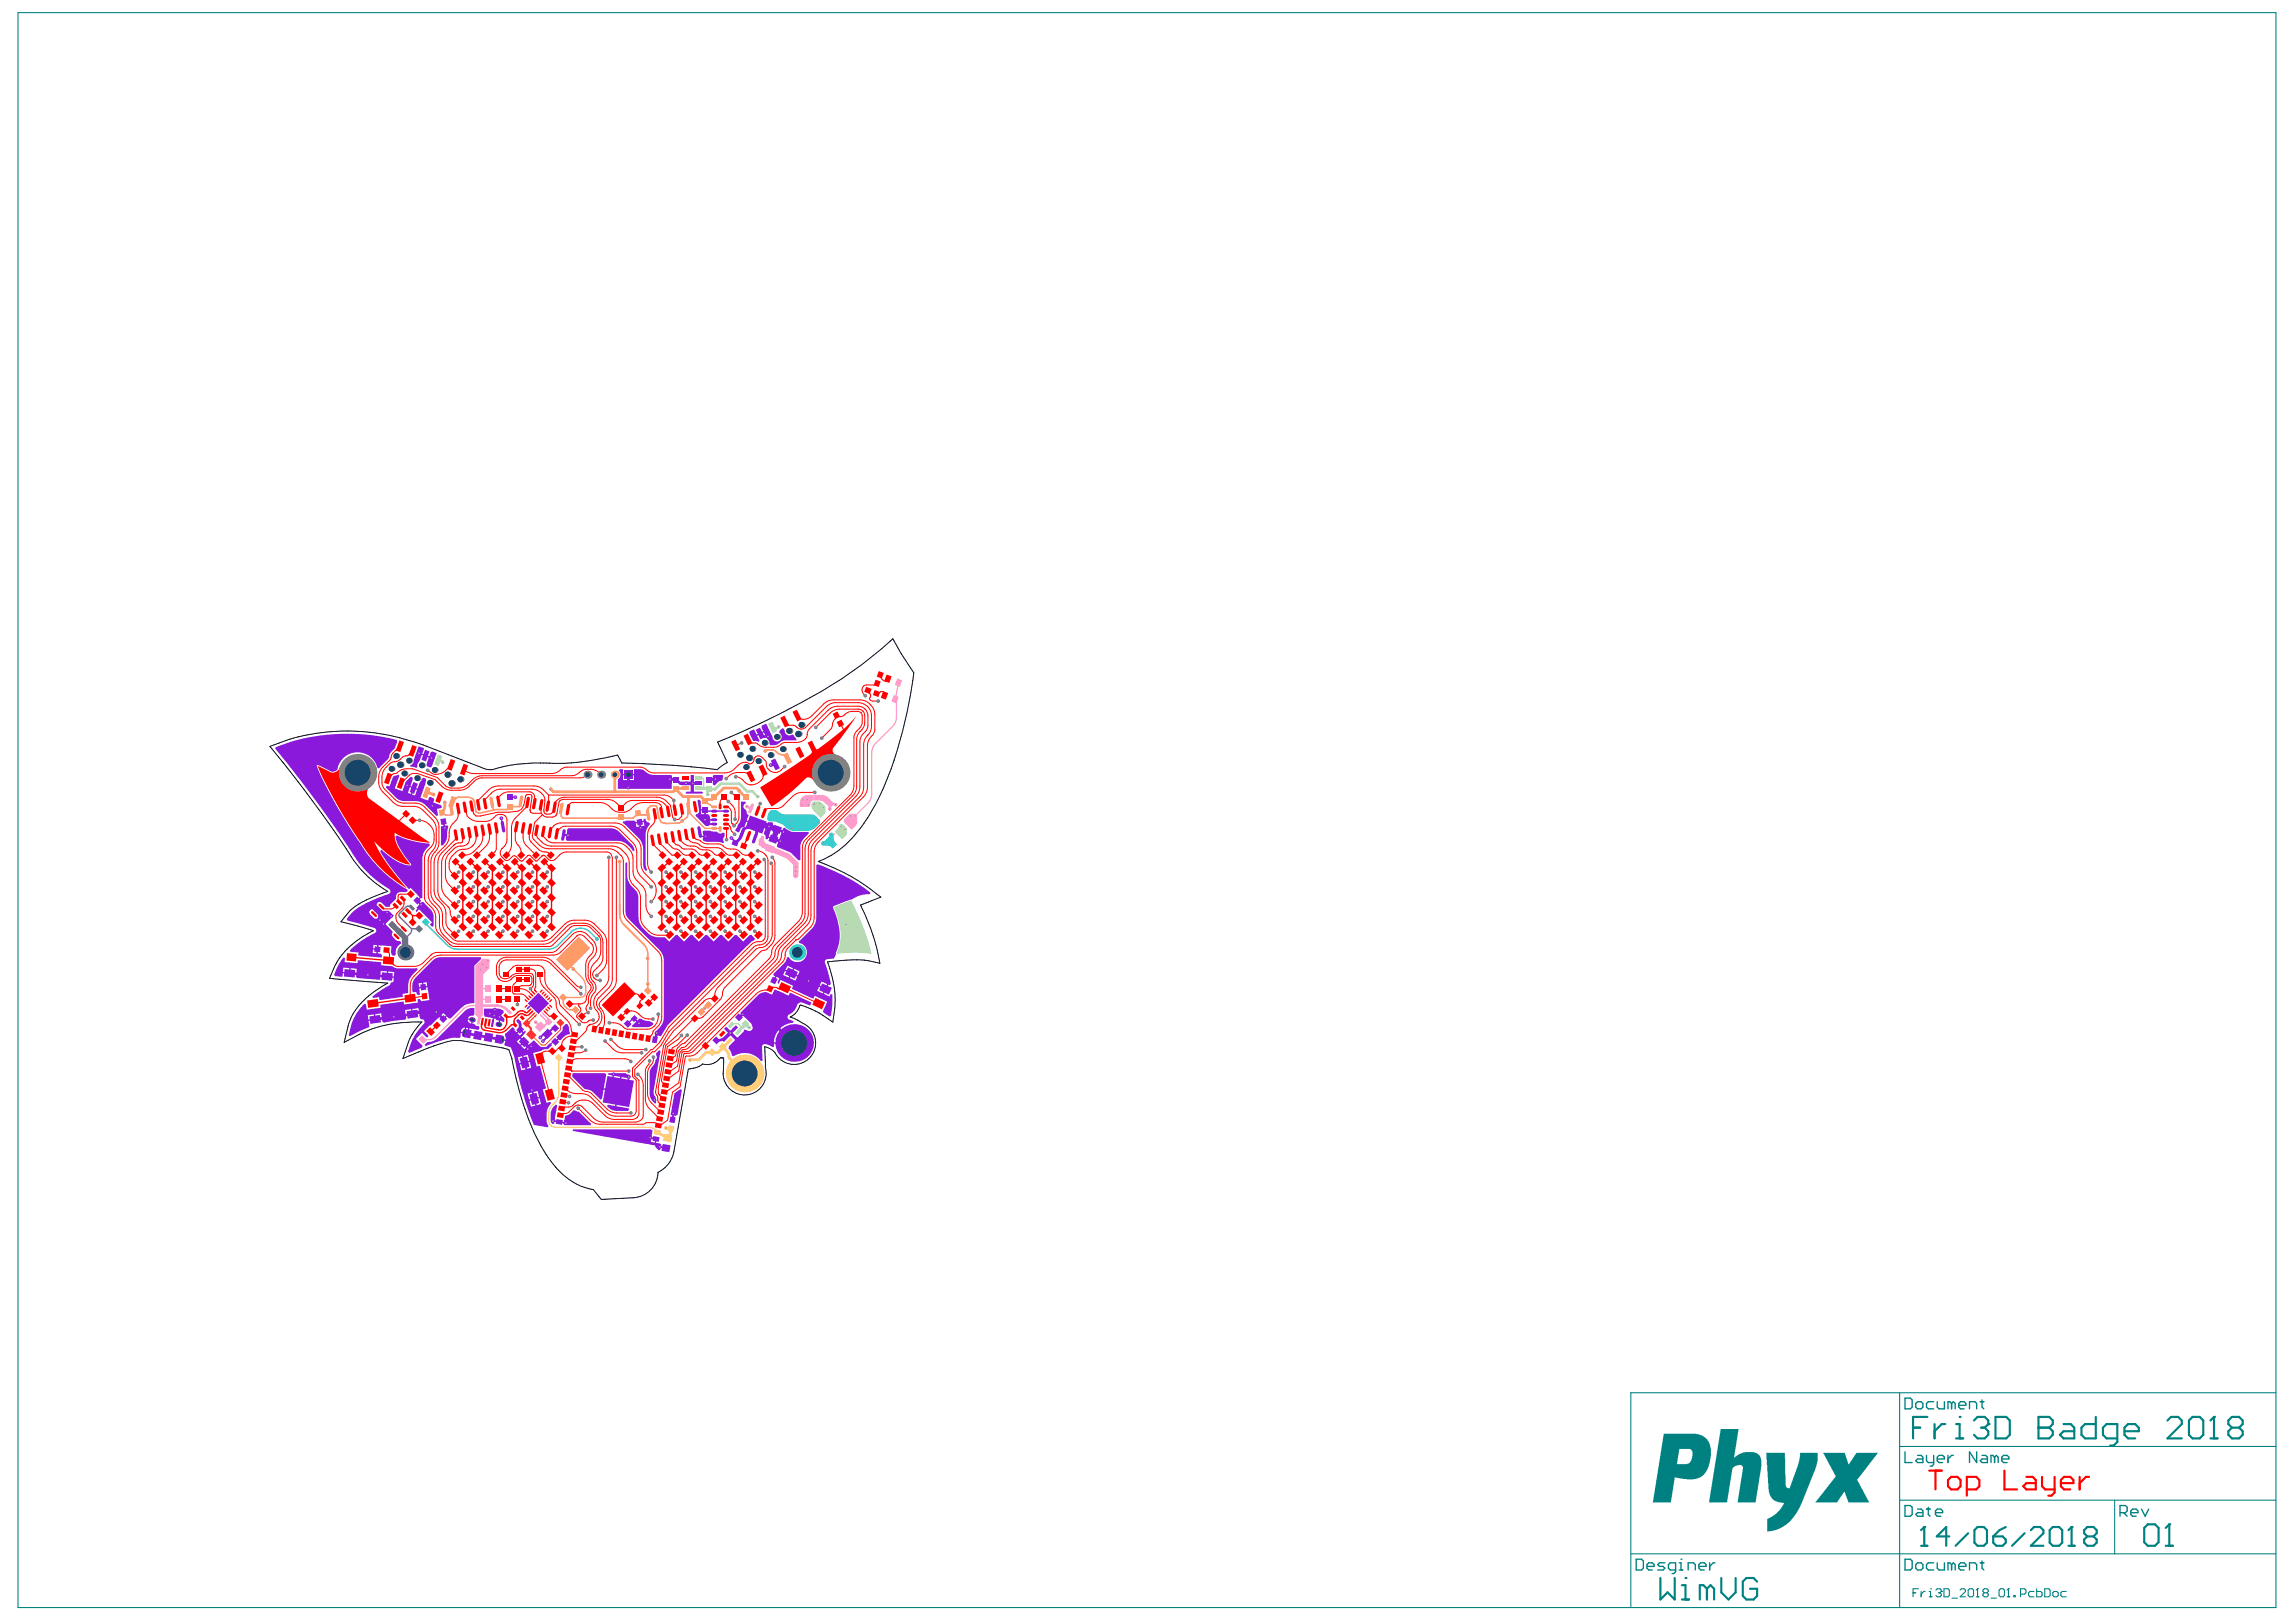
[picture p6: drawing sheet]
<svg xmlns="http://www.w3.org/2000/svg" width="297mm" height="210mm" viewBox="0 0 297 210" stroke-linecap="round" stroke-linejoin="round" font-family="sans-serif">
<g fill="#008181">
<path d="M235.9 188h2.7l.5 1.5 .2-.1 .9-1.4h2.7l-2.5 3.3a.38 .38 0 0 0 .1 .6l1.3 2.5h-2.6l-.6-1.3h-.1l-.8 1.3h-2.8l2.2-2.7 .1-.4a.34 .34 0 0 0 .1-.5z"/>
<path d="M228.5 188h2.4l.1 4.3 .2 .3h.2h.2l1.1-3.1 .2-1v-.5h2.3v1.1l-.4 1.2-1.9 4.6-.7 1.3-1.1 1.1-1 .6-.8 .2-.7 .1v-1.1a.45 .45 0 0 1 .4-.7l.7-.5 .6-.5 .5-.9-.7-.1-.5-.2-.4-.3-.3-.5-.1-.7z"/>
<path d="M222.6 184.9h2.3l-.6 3.7 .8-.5 .6-.2 1.4 .1 .4 .2 .3 .4 .1 .3v.9l-.8 4.6h-2.3l.6-4.1a.58 .58 0 0 0-.1-.7h-.6l-.3 .2a.59 .59 0 0 0-.3 .7l-.7 3.9h-2.3z"/>
<path d="M215.2 185.5h4.2l.9 .3 .6 .5 .3 .7 .1 .5v1.3l-.2 .9-.3 .7-.5 .5-.3 .3-.9 .2h-.9l-1.6-.2-.4 3.2h-2.4zM217.2 187.5l-.3 2h1.3l.3-.1 .4-.5 .1-.8a.56 .56 0 0 0-.3-.6z"/>
</g>
<g fill="none" stroke="#008181" stroke-width=".14">
<path d="M2.3 1.6h292.1v206.4h-292.1zM245.8 180.2v27.8M245.8 194.1h48.6M245.8 187.2h48.6M273.6 194.1v7M294.4 180.2h-83.4v27.8M211 201.1h83.4M247.5 206.1h.3M248.2 205.6h-.7v1M248.5 205.9v.7M249.1 205.9h-.2l-.4 .4M249.6 205.9h.2v.7"/>
<path d="M249.6 206.6h.3M249.8 205.6h.1M250.5 205.8l.1-.2h.4l.1 .2v.1M250.8 206.1h.2M251 206.1l.1 .2v.2l-.1 .1h-.4l-.1-.1M251.1 205.9h.1M251.1 205.9l-.1 .2M251.5 205.6h.5l.2 .2v.7l-.2 .1h-.5zM252.5 206.8h.7M253.6 205.8l.2-.2h.3l.2 .2v.1l-.7 .7h.7M254.6 205.8l.2-.2h.3l.2 .2v.7l-.2 .1h-.3l-.2-.1zM255.7 206.6h.3"/>
<path d="M255.8 205.6h.1M255.8 205.6v1M255.8 205.6l-.1 .2M256.7 206.1l-.2-.2v-.1l.2-.2h.4l.1 .2v.1l-.1 .2M256.7 206.1h.4M256.7 206.1l-.2 .2v.2l.2 .1h.4l.1-.1v-.2l-.1-.2M257.6 206.8h.7M258.8 205.6h.3l.2 .2v.7l-.2 .1h-.3l-.2-.1v-.7zM259.7 206.6h.3M259.8 205.6h.1M259.8 205.6v1M259.8 205.6l-.1 .2"/>
<path d="M260.5 206.5h.2v.1h-.2zM261.4 206.3h.5l.2-.2v-.3l-.2-.2h-.5v1M263.1 205.9h-.5l-.2 .2v.4l.2 .1h.5M263.5 205.6v1h.5l.2-.1v-.4l-.2-.2h-.5M264.5 205.6h.6l.1 .2v.7l-.1 .1h-.6zM265.6 206.1l.1-.2h.4l.2 .2v.4l-.2 .1h-.4l-.1-.1zM267.3 205.9h-.5l-.2 .2v.4l.2 .1h.5"/>
</g>
<g fill="none" stroke="#008181" stroke-width=".17">
<path d="M246.5 194.8h.6l.3 .3v.9l-.3 .2h-.6zM246.5 180.9h.6l.3 .3v.9l-.3 .2h-.6zM246.5 187.9v1.4h.9M247.8 181.6l.3-.2h.4l.3 .2v.5l-.3 .2h-.4l-.3-.2zM248.1 195.3h.4l.3 .2v.7h-.7l-.3-.2 .3-.2h.7M248.1 188.3h.4l.3 .3v.7h-.7l-.3-.3 .3-.2h.7M249.2 195.3h.5M249.2 188.3v.7l.3 .3h.7M249.5 195.1v.9l.2 .2M250.2 181.4h-.7l-.3 .2v.5l.3 .2h.7M250.2 188.3v1.2l-.3 .2h-.2M250.4 195.8h.9v-.3l-.2-.2h-.5l-.2 .2v.5l.2 .2h.5"/>
<path d="M250.6 188.8h1v-.2l-.3-.3h-.4l-.3 .3v.4l.3 .3h.4M250.6 181.4v.7l.3 .2h.7v-.9M252 188.3v1M252.5 181.6l-.3-.2h-.2v.9M252.5 181.6l.2-.2 .2 .2v.7M252.5 181.6v.7M252.7 188.3h-.2l-.5 .5M253.4 181.9h.9v-.3l-.2-.2h-.5l-.2 .2v.5l.2 .2h.5M254.8 182.3v-.9h.7l.2 .2v.7M255.7 187.9v1.4l-.9-1.4v1.4M256.2 181.4h.5M256.4 188.3h.5l.2 .3v.7h-.7l-.2-.3 .2-.2h.7"/>
<path d="M256.4 181.2v.9l.3 .2M258 188.6l-.2-.3h-.2v1M258 188.6v.7M258 188.6l.3-.3 .2 .3v.7M259 188.8h.9v-.2l-.2-.3h-.5l-.2 .3v.4l.2 .3h.5M274.3 195.8h.7l.2-.3v-.4l-.2-.3h-.7v1.4M274.7 195.8l.5 .4M275.7 195.8h.9v-.3l-.2-.2h-.5l-.2 .2v.5l.2 .2h.5M277.1 195.3l.4 .9 .5-.9M211.7 201.8h.7l.2 .2v.9l-.2 .3h-.7zM213.1 202.7h.9v-.2l-.2-.3h-.5l-.2 .3v.4l.2 .3h.5M215.4 202.2h-.7l-.2 .3 .2 .2h.5l.2 .2-.2 .3h-.7"/>
<path d="M216.8 203.2h-.7l-.3-.3v-.4l.3-.3h.7v1.2l-.3 .2h-.2M217.2 203.2h.5M217.2 202.2h.3v1M217.5 201.8h.1M218.4 203.2v-1h.7l.2 .3v.7M219.8 202.7h.9v-.2l-.2-.3h-.5l-.2 .3v.4l.2 .3h.5M221.2 202.2v1M221.9 202.2h-.3l-.4 .5M246.5 201.8h.6l.3 .2v.9l-.3 .3h-.6zM247.8 202.5l.3-.3h.4l.3 .3v.4l-.3 .3h-.4l-.3-.3zM250.2 202.2h-.7l-.3 .3v.4l.3 .3h.7M250.6 202.2v.7l.3 .3h.7v-1"/>
<path d="M252.5 202.5l-.3-.3h-.2v1M252.5 202.5v.7M252.5 202.5l.2-.3 .2 .3v.7M253.4 202.7h.9v-.2l-.2-.3h-.5l-.2 .3v.4l.2 .3h.5M254.8 203.2v-1h.7l.2 .3v.7M256.2 202.2h.5M256.4 202v.9l.3 .3"/>
</g>
<g fill="none" stroke="#008181" stroke-width=".28">
<path d="M247.5 184.8h.9M248.9 197.6h.1M248.9 197.6v2.4M248.9 197.6l-.4 .4M249.4 183.4h-1.9v2.7M250.3 184.3v1.8M251.7 184.3h-.5l-.9 .9M252.2 198.8h-1.6l1.2-1.2v2.4M253.1 184.3h.4v1.8M253.1 186.1h.9M253.5 183.4h.1M254.6 198.4l-1.6 1.6"/>
<path d="M255.4 183.8l.4-.4h1l.4 .4v.5M255.4 198l.4-.4h.9l.4 .4v1.6l-.4 .4h-.9l-.4-.4zM256.3 184.8h.5M256.8 184.8l.4 .4v.5l-.4 .4h-1l-.4-.4M257.2 184.3h.1M257.2 184.3l-.4 .5M257.9 198.8h1.2l.4 .4v.4l-.4 .4h-.8l-.4-.4zM258.2 183.4h1.3l.5 .4v1.9l-.5 .4h-1.3zM259.5 197.6l-.8 .4-.8 .8M261.9 198.4l-1.6 1.6M262.7 198l.4-.4h.9l.4 .4v.4l-1.7 1.6h1.7M263.7 184.8h.1"/>
<path d="M263.7 183.4h1.4l.5 .4v.5l-.5 .5 .5 .4v.5l-.5 .4h-1.4zM263.7 184.8h1.4M265.2 198l.4-.4h.8l.4 .4v1.6l-.4 .4h-.8l-.4-.4zM267 184.3h.9l.5 .5v1.3h-1.4l-.5-.4 .5-.5h1.4M268 197.6h.1M268 197.6v2.4M268 197.6l-.4 .4M270 198.8l-.4 .4v.4l.4 .4h.8l.5-.4v-.4l-.5-.4M270 198.8h.8M270 198.8l-.4-.4v-.4l.4-.4h.8l.5 .4v.4l-.5 .4M271.1 183.4v2.7h-1.4l-.4-.4v-.9l.4-.5h1.4M273.9 186.1h-1.4l-.4-.4v-.9l.4-.5h1.4v2.3l-.4 .5h-.5"/>
<path d="M274.8 185.2h1.9v-.4l-.5-.5h-.9l-.5 .5v.9l.5 .4h.9M277.4 197.7l.5-.4h.9l.5 .4v1.9l-.5 .4h-.9l-.5-.4zM280.4 183.8l.5-.4h.9l.5 .4v.5l-1.9 1.8h1.9M280.6 197.3h.1M280.6 197.3v2.7M280.6 197.3l-.4 .4M283.2 183.8l.5-.4h.9l.4 .4v1.9l-.4 .4h-.9l-.5-.4zM286 186.1h.9M286.4 183.4h.1M286.4 183.4v2.7M286.4 183.4l-.4 .4M288.8 184.8l-.5-.5v-.5l.5-.4h.9l.4 .4v.5l-.4 .5"/>
<path d="M288.8 184.8h.9M288.8 184.8l-.5 .4v.5l.5 .4h.9l.4-.4v-.5l-.4-.4M214.8 204.2v2.8l.9-.9 1 .9v-2.8M217.6 207h.9M217.6 205.1h.5v1.9M218.1 204.2h.1M220.8 205.6l-.4-.5h-.5v1.9M220.8 205.6v1.4M220.8 205.6l.5-.5 .5 .5v1.4M222.7 204.2v1.9l.9 .9 .9-.9v-1.9M227.3 204.7l-.4-.5h-1l-.4 .5v1.8l.4 .5h1l.4-.5v-.9h-.9M248.5 200h.9"/>
<path d="M267.6 200h.8M280.2 200h.9"/>
</g>
<path d="M82 131.9l.1-.1 .3 .3 .3-.3 .9 .3 .5 .1 .4 .2a.6 .6 0 0 1-.7 .5h-2v-.2l.5-.5z" fill="#8b19dc"/>
<path d="M104.8 96.6l.9 .4h.4a1.44 1.44 0 0 1-1.3 .7 .84 .84 0 0 0 0-1.1z" fill="#f00"/>
<g fill="#8b19dc">
<path d="M54.2 96.6l.7 .2-.3 .7 .9 .4 .2-.6 .2-.1 .6 .3-.6 1.6a.38 .38 0 0 1-.5 .1 .38 .38 0 0 1-.2-.4l.3-.8-.9-.3-.3 .7-.3 .4v.4l-.1 .2-.8-.2v-.2l.2-.1 .2-.3z"/>
<path d="M72.8 132.9l.4-.4a.62 .62 0 0 1 .4 .8l.1 .5-.6 .2-.5 .6h-.2l-.1-.1-.4 .4-.1-.1 .4-.4-.2-.2 .8-.8z"/>
<path d="M87.3 141.5l.7-.6 .2 .2-.5 3.1-.3 .2h-.2l-.1 .5h-.2l.1-.6h-.2z"/>
</g>
<path d="M107.3 107.9a.28 .28 0 0 1 .3-.1 .28 .28 0 0 1 .2 .2l.1 .7 .4 .6-.5 .5a2.01 2.01 0 0 0-1.4-.4 .32 .32 0 0 1-.1-.4 .32 .32 0 0 1 .4-.2l.5-.5z" fill="#2fcdcd"/>
<path d="M105.1 103.8l.9-.1 .2 .1 .5 .6 .1 .7-.6 .7-1-1a.83 .83 0 0 1-.1-1z" fill="#b7dab3"/>
<path d="M105.2 102.9h1.5l.3 .2 .4 .4a.39 .39 0 0 1-.1 .6 .39 .39 0 0 1-.5-.1l-.5-.4h-1.1z" fill="#ff9bcd"/>
<path d="M105.1 98.4l2.7-1.6a.68 .68 0 0 0 .3 .9l-.6 2.3-2.2 1.1a.79 .79 0 0 0-1.1-.4z" fill="#f00"/>
<g fill="#8b19dc">
<path d="M48.6 117l.8 .9h.9l.6 .6-1.3 1.4-.8-.7 .1-.8-.8-.8z"/>
<path d="M57.3 106.3h.2l.1 .6 .3-.1 .1 .2-.2 .8a1.76 1.76 0 0 1-.6 1.6l-.2-.1v-2.4h.4z"/>
</g>
<path d="M61.5 125l.9-.9h.8l.1 .1v1.1l-.8 .8v5.2l-.2 .3-.3 1-.3-.1 .1-.9-.3-.3z" fill="#ff9bcd"/>
<g fill="#8b19dc">
<path d="M84.9 136.3l.4-.4 .2 .1-.9 5.2v.4a.92 .92 0 0 1 .2 .8l.1 .3-.1 .1-.3-.3a1.47 1.47 0 0 1-.5-1v-2.6a2.3 2.3 0 0 1 .7-1.3l.1-.4 .2-.3z"/>
<path d="M88 101.3l.1-.2h1.3v-.8h.4v1h.6v.2h-.6v1h1.1l.1 .1-.2 .1h-2.1l.1-.2h.6v-.9h-1.3l-.1-.1z"/>
</g>
<path d="M109.3 105.9l.7-.6h.8l.1 .2-.1 1.2-.7 .6-.9-.9z" fill="#ff9bcd"/>
<path d="M62.6 130.5h1.7l.8 .2 .1 .4-.4 .3 .4 .4v.4l-.2 .1-.3-.2-.1 .5h-.1v-.5h-.2l-.2-.3h-.2l-.1 .6h-.2l.1-.7-1-.1-.1-.3z" fill="#8b19dc"/>
<path d="M50.3 119.7l.5-.5 2 2.1v1.2h.2l.3 .3v.6l-.4 .4-.4-.3h-.7l-.2-.2v-.5l.1-.3 .3 .1v-1.2z" fill="#66669b"/>
<g fill="#8b19dc">
<path d="M71.7 143.2l.2-.3 .2 .1-.3 2 1.1 .2 .2-.8 .5-.2 .6-.5 .7 .2 1.6 1.5-.1 .2h-3.4l-.1-.2-1.2-.2v.2l-.2 .1-.2-.4-.1-.9a1.49 1.49 0 0 1 .5-1z"/>
<path d="M73.5 107.2h5.5a1.47 1.47 0 0 1 1.1 .4l1.6 1.6 .3 .5 .1 .4h-.2l-.6-.7a2.03 2.03 0 0 0-1.5-.6h-6.5l-.1-.2 .1-.4-.4-.1v-.1h.4l.1-.6z"/>
<path d="M90.9 107.6l.2-.1 .9 .1a1.07 1.07 0 0 1 1 .2h.5h.2v.5l-.2 .4 .2 .3-.2 .1-.6-.2h-1.6l-.3-.1z"/>
</g>
<path d="M103.7 103.3l.5-.4h1v.7a.47 .47 0 0 0-.4 .7l-.1 .1h-1.2v-.6z" fill="#ff9bcd"/>
<g fill="#8b19dc">
<path d="M49.3 110v-.1l1.5 1.2 .8 .5 1.2 .4h.4v-.2a8.6 8.6 0 0 1-2-3.4v-.2l.2-.1 .7 .3 1.3 .4 2.1 .4 .1 .2a2.72 2.72 0 0 0-1 1.8v5h-.2l-.3 .3 .3 .4 .2-.2h.2l.9 .9a1.47 1.47 0 0 1 .4 1.1v1.1l-.2 .1-.3-.3 .3-.3-1.7-1.6-.4 .3v-.2l.2-.2-.1-.1 .4-.5-.4-.4v-.1l.4-.4-1.2-1.2-.1 .2-.2-.1-1.2-1.5-2-2.6-.4-.7z"/>
<path d="M93.7 133.2l.3-.3 .6 .5 .4-.4 .1 .2-.4 .4 .7 .7 .9-.9h-.1l.1-.2 .3 .1a.46 .46 0 0 0 .6 0 .46 .46 0 0 0 0-.6v-.2l-1.2-1.1-.3 .3-.2-.1 .4-.4-.1-.1 2.2-2.3a1.48 1.48 0 0 1 1.1-.4l.8 .3 .3-.6h.2l1.6 .7 .2-.4 2.8 1.3-.2 .4-1.1-.4-.2 .1-.3 .1a2.35 2.35 0 0 1-1.3 1.5 .35 .35 0 0 0 .2 .5l.5 .3v.2a2.6 2.6 0 0 0-2.5 2.5h2.6v.2h-2.6l.1 .3-.2 .1-1-.4a.37 .37 0 0 0-.4 .4l.1 1.8h-.2a2.63 2.63 0 0 0-3.6-.6l-.2-.1-.1-.4-.4-.5 .1-.2-.1-.1 .9-.8-.6-.6-.8 .8-.3-.1-.1-.2 .9-.8z"/>
<path d="M90.3 103.5h.2l.2 .2v1h.5l.1 .1v.6h.3l.2 .1 .1 .3-.1 .2h.6v.2h-.6l.1 .2-.1 .2h.6v.1h-.6l-.1 .2h-.4l-1.3-1.3 .1-.2a.43 .43 0 0 0 .4-.5l-.3-1.2zM90.7 104.9v.5h.4v-.5z"/>
<path d="M55.3 134.9l.2-.1a1.59 1.59 0 0 0 1.1-.4l3.5-3.6a1.56 1.56 0 0 1 1.3-.4v.9l-.2 .1a.61 .61 0 0 0-.7 .4l.6 .1 .1 .1-.1 .5h.2l.2 .2 .5 .1v.3l-.1 .2-1.2-.2-.1 .7h-.2l.2-.8h-.3l-.1 .7-.1 .1-.5-.1v.4l-.1 .2h-.9l-.7 .1-2.8 1-.2-.2zM60.5 132l.1 .2 .3 .3 .1-.5zM59.8 133.2l-.2 .3 .4 .1 .1-.6z"/>
<path d="M47.1 129.9l.3 .1 .1 .7 1.7-.3v-.4l3-.4 .1 .4 1.8-.3-.1-.4h.3l.1 .1 .1 .2 1.1-.2-.3-1.6-1.1 .1 .1 .8-.2 .1-.2-.2v-.2h-.4l-.2-.1v-.8a1.47 1.47 0 0 1 .5-1l2.2-2.2a1.47 1.47 0 0 1 1-.4h5.2l.1 .2-.9 .9v4.8h-.3a2.07 2.07 0 0 0-1.4 .6l-1.4 1.4h-.3l-.2-.3-.4 .4h-.1l-.4-.3-1.2 1.1-.1-.1-.8 .8 .6 .6v.2h-.2l-.6-.5-.8 .8 .9 .8-.1 .3-1.7 .7-.1-.2 .6-1.6 .6-1.1 .8-.9a.36 .36 0 0 0 .1-.4 .36 .36 0 0 0-.4-.2l-.2-.1-.1-.6-1.7 .3 .1 .3-.2 .2-2.7 .3-.2-.1-.1-.3-1.7 .2 .1 .8-2.5 1.2-.2-.1 .3-1.2a6.5 6.5 0 0 1 1.7-2.9zM54.8 127.2v.4h.5l-.1-.5zM54.2 127.3v.4h.5l-.1-.5zM53.4 130.6v.5l.8-.1-.1-.5zM52.4 130.7l.1 .6 .8-.1-.1-.6zM57 131.4l.3 .3 .4-.3-.3-.3zM48.5 131.2l.1 .6 .8-.1-.1-.6zM47.6 131.4l.1 .6 .7-.2v-.5z"/>
<path d="M50.9 100.4l.6-.2 .2 .2-.6 1.6 .9 .4 .5-1.2 .6-.7 .3 .1v.2l-.3 .9 .9 .3 .6-1.2 .2-.1 .3 .1v.2l-.1 .5-.6 1.7 1 .4 .1-.4a.66 .66 0 0 1 .7 .3l-.2 .3 1 .4 .2 .1-.1 .3-.6 .1 .2 .8-.2 .1-1.4-1.4-.5-.3-.6-.2h-1.7a1.48 1.48 0 0 1-1.1-.5l-1.3-1.4 .2-.1 .3 .1zM53 101.9l-.2 .7 .3 .1 .3-.7zM53.6 102.1l-.3 .7 .4 .1 .3-.7z"/>
<path d="M74.1 146.1l10.1 .1 .2 .1-.1 .9 .6 .1 .1 .1-.1 .5 .6 .2v.3l.7 .1-.1 .2-.6-.2-.1 .3-.2 .1-.6-.7-10.5-1.8zM84.3 147.4l-.1 .4 .5 .1 .1-.4z"/>
<path d="M80.2 99.5l.4 .1v.6h1.4v-.6h1l.4 .2a1.65 1.65 0 0 0 1.2 .5h2.2l.1 .1v.5h.6v.1h-.6v1.1h-7v-1.2l.2-.1a.73 .73 0 0 0 0-1.1zM81.4 100.3v.6h.6v-.6zM80.6 100.3v.6h.6v-.6z"/>
<path d="M80.6 106.3h.3v-.1h1.1l.2 .2 1.1-.2-.1-.1 .3-.2a.46 .46 0 0 0 .4 .5l.2 .3-.5 .8-.1 .5v3.7l.2 .9-.2 .1-.3-.6v-2.2a2.03 2.03 0 0 0-.6-1.5l-2-1.9zM82.9 106.5v.4l.5-.1-.1-.4zM82.3 106.6v.4h.5l-.1-.5z"/>
</g>
<path d="M108.6 106.7l.1-.1 .3 .1 .6 .6-.1 .7-.5 .6-1-1 .5-.5z" fill="#b7dab3"/>
<path d="M99.6 105l.3-.2a1.2 1.2 0 0 1 1.1 .5l.6 .1h3.6l.3 .2 .5 .4 .1 .5a2.55 2.55 0 0 1-1.6 1h-1.6a2.01 2.01 0 0 1-1.7-.8l-.2-.2a2.54 2.54 0 0 0-1.4-.2l-.2-.1a.97 .97 0 0 1 .2-1.2z" fill="#2fcdcd"/>
<g fill="#8b19dc">
<path d="M91.7 100.9h.5v-.5l.2-.1h1.1l.1 .2-.1 .3a.33 .33 0 0 1-.4 .3l-.7 .6-.2-.2v-.5h-.5z"/>
<path d="M97 94.6l.5-.2 .4 .7 .9-.5-.3-.5 .1-.2 .5-.3 .8 1.6a.68 .68 0 0 0 .9 .7 .59 .59 0 0 0 .1-1l-.1-.2 .1-.1 .2-.3a.49 .49 0 0 1 .5 .5l.3 .3 .3 .1 .3-.1a.36 .36 0 0 1 .3 .3l.2 .1v.3h-1.4l-.4 .1a1.75 1.75 0 0 1-1.5 .5l-.2-.2v-.3l-.3-.4-.4-.7-.8 .4 .3 .7-.2 .1-.7-.1-.5-1.1z"/>
<path d="M74.1 138.9h4.2l.1 .2-.3 1.7 1.8 .4 .3-1.8-1.5-.3v-.2h2.3l.6 .3v.2l-.2 .2-1-.2-.7 3.8 1.6 .2 .1 .3-.1 .1h-1.5a1.61 1.61 0 0 1-1.3-.7l.1-.1 1 .1 .3-1.8-1.8-.3-.2 1.2-.2 .1-1.1-1.1-1-.3-1.6-1.6z"/>
<path d="M95.9 103.7h.5l.1 .2a.45 .45 0 0 0-.3 .5 .45 .45 0 0 0 .3 .4l.1 .2a.41 .41 0 0 0 .3 .5l-.3 .7 2.5 .9 .2-.7h.6l.1 .2-.1 .4 1.3 .5 .1-.3 .3-.1 .8 .5h2.2l.1 .2-.7 .7a1.67 1.67 0 0 0-.5 1.2v1.6l-.2 .1-1-1.1-1.7-.7 .1-.7-1.3-.5-.1 .2h-.2l-.1-.1a.43 .43 0 0 0-.2-.6l.2-.7-2.5-.9-.2 .8a.39 .39 0 0 0-.5 .2l-.2 .4h-.2l-.2-.2 .2-.8a1.42 1.42 0 0 0 .5-1zM99.8 107.2l-.4 1.1 1.4 .4 .3-1z"/>
</g>
<path d="M98.3 101.9a76.6 76.6 0 0 0 11.7-8.4l.8-.9a42.3 42.3 0 0 1-10.5 11.5l-.5 .3z" fill="#f00"/>
<path d="M44.4 123.9l.2 .1v.5l1.7 .1v-.3l3 .2v.4l1.5 .1 .4 .3h2.7l.1 .2-.6 .6a2.02 2.02 0 0 0-.6 1.5v.9l-.7 .1v.4l-3 .4-.1-.4-.7 .2-.1-.2 2.2-1.5 .2-.4h.3v-.6l-1.7-.1v.4l-3-.2-.1-.2v-.3l-1.7-.1-.1 .4-1-.1-.1-.2a7.9 7.9 0 0 1 1.2-2.2zM44.4 125.2v.6l.7 .1 .1-.6zM45.4 125.3l-.1 .6h.8l.1-.5zM49.3 125.6l-.1 .6 .8 .1v-.6zM50.2 125.7v.6l.8 .1v-.6z" fill="#8b19dc"/>
<path d="M42.8 100a1.04 1.04 0 0 0 1.2-.9l2.3 .9 1.7 1.6a1.2 1.2 0 0 0-.3 1.7l-3.3-.5z" fill="#f00"/>
<path d="M35.7 96.7l1.7-.7a26.1 26.1 0 0 1 13.9-.3l.1 .2-.3 1-.6 .5-.2 .7-1.2 1.3h-.3a2.67 2.67 0 0 0-2.7-2 2.67 2.67 0 0 0-2.5 2.3l-.3 .1-.4 .1-1.8-.9-.1 .1 .8 1.9 1.9 3.5 1.2 2 2.6 4 1.3 1.6 .8 .8 1.7 1.3 1.4 .9 .1 .2-.2 .1-.9 .1-.3 .1-.1 .3-.1 .4-.7 .8-.1 .3h-.5l-.5-.6a.37 .37 0 0 0-.4-.1 .37 .37 0 0 0-.3 .4h-.1l.7 .7 .3 .2h.1v.2l-.1 .2 .4 .4v.1l-.4 .4 1.1 1.2 .1 .2a.37 .37 0 0 0 0 .5l.6 .6 .5 .1v.2l-.3 .3-.3 .4-.1 .7-.2 .2a.39 .39 0 0 1-.4-.5v-.7l-1.1-.2h-.5l-.1 1.1h.4l.1 .2v.3l-3.1-.2 .1-.4-1.1-.1v-.2v-.1a15.5 15.5 0 0 1 3.3-2.2 .36 .36 0 0 0-.2-.6l-3.5-1v-.2l.5-.6a7.3 7.3 0 0 1 2.5-1.7l2.4-.9a.36 .36 0 0 0 .2-.3 .36 .36 0 0 0-.1-.3 14.1 14.1 0 0 1-5.2-5.3l-4.8-6.8-4.8-6.1zM48.3 117.4l.9 1 .1-.2h.1l-.9-1v.2zM47.9 117.8a.37 .37 0 0 0 0 .5l.5 .5a.37 .37 0 0 0 .4 .1 .37 .37 0 0 0 .2-.4h.1l-.9-.9-.1 .1zM49.1 118.8l.4 .3 .3-.3-.4-.3zM48.3 122.3v.4l.4 .1 .1-.5zM48.3 122.9l-.1 .4 .5 .1v-.5z" fill="#8b19dc"/>
<path d="M107.9 117.4l2.2-.9a27.9 27.9 0 0 1 2.5 6.3l.1 .5-.1 .1-1.9-.1-2.4 .2v-.2a5.5 5.5 0 0 0 .4-3.1 9.3 9.3 0 0 0-.8-2.8z" fill="#b7dab3"/>
<g fill="#8b19dc">
<path d="M80.9 111.7l.2-.1v1.7a2.89 2.89 0 0 0 1.3 2.1l.2 .8v2.5a2.02 2.02 0 0 0 .6 1.4l.6 .6a2.03 2.03 0 0 0 1.4 .6h.8l.6 .5 .8-.8h.3l.8 .8 .9-.8h.2l.8 .8 .9-.8h.2l.8 .8 .9-.8h.2l.8 .8 .9-.8h.2l.8 .8 .9-.8h.2l.5 .4-.1 .3-.6 .3-10.6 10.7-.9 1.4-.6-.1-.1 .6-.2-.1 .1-.9 .8-.8 .4-.9v-7.6a2.03 2.03 0 0 0-.6-1.4l-4-3.9a1.47 1.47 0 0 1-.4-1.1z"/>
<path d="M105.6 111.9l.2-.1 1.7 .7a23 23 0 0 1 5.1 3l-.1 .2a5.5 5.5 0 0 0-2.4 .7l-2.2 .9-.1 .2a9.5 9.5 0 0 1 .8 2.7 5.4 5.4 0 0 1-.4 3.1v.2l-.3 .5-.9 .1a.36 .36 0 0 0-.3 .5l.8 2.8-.2 .1-.1-.1-.6 1.2 .7 .4 .2-.4 .2 .1-.1 2-.1 .8-.2 .1-.8-.7 .5-1.3-1.6-.7-.2 .4-2.8-1.3 .2-.4-1.6-.8-.3 .5-.1-.2 .2-.5-.4-.2-.2 .5-.2-.1 .3-.5h-.2v-.3l1.5-1.5 .2-.6 .2-.1a1.25 1.25 0 0 0 2.2 .2 1.25 1.25 0 0 0-.8-2l-.1-.2 1.7-1.6a2.02 2.02 0 0 0 .6-1.4zM101.9 125l-.3 .5 .7 .3 .3-.5zM102.7 125.4l-.2 .5 .7 .3 .3-.5zM101.6 125.6l-.3 .6 .7 .3 .3-.5zM102.4 126.1l-.2 .5 .7 .3 .2-.5zM106.3 127l-.3 .5 .8 .4 .2-.5zM106 127.7l-.3 .5 .7 .4 .3-.6z"/>
<path d="M65.4 133.8l.9-.9 .5 .7 .4-.4h.2l.3 .4 .2-.2 .1 .2-.6 .7 1 1 .7-.7 .9 .9h.6l.5-.5 .2 .1 .1 .2-.5 .5h-.5l-.4 .2-1 .3 .4 1.7 .5-.1 .7 3-.4 .1 .5 1.7 .5-.1 .1 .2a2.02 2.02 0 0 0-.6 1.4v1l.3 .5-.1 .2-1.8-.3a41.7 41.7 0 0 1-2.6-8.8l-.4-1.2-.8-.3-.1-.2 .2-.4-.5-.1v-.1h.5zM67.3 133.4l-.3 .3 .3 .3 .3-.3zM66.9 134.8l.4 .4 .4-.4-.5-.4zM67.4 135.3l.4 .5 .4-.4-.4-.4zM67.7 136.6l.2 .8 .6-.2-.2-.7zM67 136.8l.2 .8 .6-.2-.2-.7zM68 137.6l.2 .7 .5-.1-.2-.8zM67.2 137.8l.2 .7 .6-.1-.2-.8zM69 141.3l.2 .8 .5-.2-.2-.7zM68.3 141.5l.2 .8 .5-.2-.2-.7zM69.2 142.3l.2 .7 .6-.1-.2-.8zM68.5 142.5l.2 .7 .6-.1-.2-.8z"/>
</g>
<path d="M41.1 99.1a25.6 25.6 0 0 1 5.6 3.5l9 6.5a8.6 8.6 0 0 1-4.7-1.3 5.1 5.1 0 0 0 1.4 3.2l.7 .9-.7-.1-1.1-.5a12.8 12.8 0 0 1-2.9-2.5 26 26 0 0 0 4.3 6.2 17.3 17.3 0 0 1-6.3-6.4 55.8 55.8 0 0 1-5.3-9.5z" fill="#f00"/>
<g fill="none" stroke="#f00" stroke-width=".13">
<path d="M51.2 97.1h.1M51.7 96.6l-.9 .9M52.5 97.8h.2M53.4 97.2h.1M55.3 99.7l.4 .3M60 99.6h.1M50.2 100.8h.1M51 100.1h.1M51.2 117.2l-.3 .3M51.2 118.5v.2M51.5 116.6l.2 .2M52.1 116.3l.2 .1v.5"/>
<path d="M53.5 100.1h.5M55.2 116.8l.7 .7M55.5 106.7l.2 .1M55.7 109.6l-.3 .4M55.9 110.1v.1M56.3 116.7l.4 .5M56.3 110.3h.1M56.3 100.9l.8 .8M56.3 100.2h.1M56.7 116.5l.5 .5M58.1 107.8v.4M58.2 118v.1"/>
<path d="M58.8 109.3h.1M59.6 109.5h.1M59.8 110.7h.3M59.9 107.9v.9M59.9 109.9h.2M60.7 107.7v1M61.1 100.9l-.5 .6M61.2 109.4l-.1 .1M61.3 105.3l.3 .3M61.4 101.1l-.7 .6M61.9 103.6v.6M63.6 102.6l-.1 .1"/>
<path d="M64.1 105.6l-.2 .2M64.9 110.9l.4 .4M65.2 109.5l-.2 .3M65.7 110.5l-.2 .2M66.8 110.8l.5 .6M66.8 107l-.1 .1M67.6 111.4h.1M68.3 103.9v.4M68.3 110.7h.1M68.3 110.7l-.7 .7M68.3 102.8h.3M68.5 107.3v.1"/>
<path d="M68.8 103.1v.1M69 105.2h1l.2 .2M69.1 103.5v.5M69.6 108.4l.5 .6M70 102.6l.2 .2M70.1 110.7h.1M70.1 110.7l-.6 .7M70.5 110.3h.1M70.5 110.7l.5 .5M70.5 103.5v.1M70.7 105.4h.4M70.8 105.7h.7"/>
<path d="M71 104.2l-.1 .1M71.3 111.4h.1M72 105.5h.1M72 105.5l-.1 .1M72.1 103.6l-.3 .2v.6M72.4 103.7h-.1M72.4 110.6l-.5 .6M73.8 104l-.3 .3M77.6 100l.2 .2M78.9 104.4l.3 .3M80.9 103.9l-.5 .6M81.1 109.6l.3 .3"/>
<path d="M84.1 118.4l.2 .2M84.4 116.6l-.1 .1M84.7 105.3v.9M84.9 115.1v.2M85.9 104l.6 .5M86.2 108.4v.5M86.2 103.7l.5 .5M86.3 104.9l.2 .1M87 108.3v.6M87.2 103.6v1.1M87.9 108.1v.5M87.9 109.5l.3 .2"/>
<path d="M88.2 105.6l-.4 .5M50.4 123.5v.5M57.8 120.7l.7 .8M58.2 122.2h.1M64.2 125.2v.7M64.6 125.2v.7M65.2 127h.2M65.3 126.7h.1M66.3 127.8v.6M66.3 126.5l-.1 .2M66.6 128.6h.8M66.9 129.4v.6"/>
<path d="M67 126.8h.1M67.1 126.8h.1M67.1 126.8l-.6 .6M67.1 127.8h.1M67.1 127.8l-.2 .1h.4M67.6 127.6h.8M68.3 125.4h.4M68.5 128.5l.3 .3M68.6 127.9h.1M68.7 128v.1M68.8 126.6v.5M69.2 128l.1 .3"/>
<path d="M69.9 126.1v.5M70.5 130.9l.6 .6M70.6 136h.9M71.9 129.8v.2M72.7 135.2v.5h-.5M73.2 131.9l.2 .2M73.6 138.2l.3 .4M73.7 137.4h.1M73.8 120h.1M73.8 134.1h.1M73.9 138.6h.1M74 133.6l.3 .3"/>
<path d="M74.2 135.5l-.2 .1M74.9 132.6h.1M75 130.9l-.3 .4M75.1 129.9h-.2v.2M75.3 135.5h.1M75.3 131.5h.1M75.6 131.3l-.3 .2M75.6 132.4h.1M76 131h.1M76 132.8h.1M76.1 129.3v.4M76.2 132.1l-.1 .1"/>
<path d="M76.2 132.6h.1M76.2 132.6l-.2 .2M76.4 132h.3M76.5 123.5l-.2 .2M76.7 127l.1 .1M76.8 123.9l-.3 .2M76.8 122.8h.1M76.8 129.7v.2M76.9 126.6l.1 .1M76.9 133.2h.1M77.1 127.7v.3M77.2 130.8h.1"/>
<path d="M77.2 122.9h.1M77.2 126.2h.1M77.2 125.3l-.3 .3M77.5 129.1h.1M77.5 126.9h.2M77.5 121.1h.1M77.7 130.4h.1M78.8 132.4h.6M80.6 132.9l.1 .1M81.2 130.8l-.1 .1M81.8 139.3l.5 .5M82.1 139.3l.6 .5"/>
<path d="M82.5 139l.2 .2M82.6 131.2l.2 .2M82.8 129.7v.5M82.8 129.5h.1M83.1 128.9v.4M84.3 134l-.5 .4M84.5 136.8v.3M84.6 132.8h.1M85.2 131.2v.3M85.4 134.8l-.1 .1M85.6 135.2l-.1 .1M86.3 139.6h.1"/>
<path d="M86.6 137.8l.1 .1M86.7 137h.2M86.9 136v.2M87.5 136l-.1 .6M88.1 135.2l-.4 .4M88.2 135.6h.2M88.3 135.8h.2M88.4 136.1l-.2 .1M88.6 136.3l-.1 .1M72.8 143.3l-.1 .1M74.3 143.2l-.7 .7M75.4 142.4h.3"/>
<path d="M84.8 141.2v.1M84.9 145.4l.3 .3h.1M85.1 142v.4M85.2 140.7v.6M85.3 141.7h.1M85.3 141.7l.3 .4M85.5 143h.1M85.9 140.4h.2M85.9 141.3h.2"/>
</g>
<g fill="none" stroke="#f00" stroke-width=".17">
<path d="M54.2 118.5h.1M61.2 116.7l-.4 .5M67 116.7l-.5 .5M85.6 112.3h.2M86.2 116.7l.5 .5M87.5 112.3h.2M88.1 116.7l.5 .5M50.3 124.3h.1M61.2 120.5l-.4 .5M62.4 132.2l-.1 .6M62.8 132.3l-.1 .5M66.3 132.6h.2"/>
<path d="M66.5 132.1v.3M67 120.5l-.5 .5M67 131l-.3 .3M67.8 131.3h.1M67.9 130.9l.1 .1M68.6 130.7l-.3 .3M86.2 120.5l.5 .5M88.1 120.5l.5 .5"/>
</g>
<path d="M51.1 119.7h-.4v.3M52.7 117.3h.1M53.1 120.8l-.7 .6v-.3" fill="none" stroke="#66669b" stroke-width=".17"/>
<path d="M54 116.5l.5 .6M73 108l-.1 .1M82.8 106.4l.1 .7M67.8 134.7v.1M79.4 139l-.1 .6M81.3 139.4v.5M81.9 131.8h.1l.7 .6M82.7 132.4h.1M85 133.7v.6M87 144.6v.3" fill="none" stroke="#8b19dc" stroke-width=".17"/>
<path d="M55.1 119.3v.2M75.1 120.1h.1M76.3 120.6l.9 .9" fill="none" stroke="#2fcdcd" stroke-width=".17"/>
<path d="M55.2 102.6h.3" fill="none" stroke="#ff9b66" stroke-width=".35"/>
<path d="M57.2 105.2l.1 .1M57.7 105.5h.5M87.4 102.1h.1M72.9 129.1v.6M75.8 127.7v.7" fill="none" stroke="#ff9b66" stroke-width=".17"/>
<path d="M57.2 98.6h.1" fill="none" stroke="#b7dab3" stroke-width=".35"/>
<path d="M62.2 129.7l.1 .4M62.3 130.1h.1M71 131.9v.3h-.2" fill="none" stroke="#ff9bcd" stroke-width=".17"/>
<path d="M63.1 105l-1.2 .3M63.7 104.3l-.1-.4h.1v.4M72.6 105.6l.3 .3M82.8 105.5l-.2-.3-.7 .7M84.2 104.3l-.4 .3M84.9 104.3l.1 .3M73.8 125l.4 .4" fill="none" stroke="#ff9b66" stroke-width=".21"/>
<path d="M68.7 135.4h-.2l-.7-.6v.3l.5 .4v.3M70.8 133.8v.4" fill="none" stroke="#8b19dc" stroke-width=".24"/>
<path d="M68 132.6h.2M68.7 133.6v.3" fill="none" stroke="#f60" stroke-width=".28"/>
<path d="M68.2 132.6h.1" fill="none" stroke="#f60" stroke-width=".13"/>
<path d="M68 132.3v.3h.2" fill="none" stroke="#f60" stroke-width=".17"/>
<path d="M69.3 132.3h.1M69.3 132.3l.6 .6" fill="none" stroke="#ff9bcd" stroke-width=".26"/>
<path d="M71.6 134.8l-.8 .8" fill="none" stroke="#8b19dc" stroke-width=".13"/>
<path d="M84.6 146.1l.4 .4" fill="none" stroke="#ffcd66" stroke-width=".13"/>
<path d="M86.1 146l.7 .1" fill="none" stroke="#ffcd66" stroke-width=".35"/>
<path d="M87.5 100.9l.5 .5" fill="none" stroke="#8b19dc" stroke-width=".35"/>
<circle cx="87.5" cy="100.9" r=".17" fill="#8b19dc"/>
<path d="M98.7 95.3h.7M87.5 100.8v.1M91.7 100.8h.9M95.5 108.7l-.4 .4M97.9 107.8l-.3 .7M56.4 131l.9 .9M67.3 132.7v.6" fill="none" stroke="#8b19dc" stroke-width=".35"/>
<g fill="none" stroke="#f00" stroke-width=".13">
<path d="M50.4 98.8l-.5 .5M58.4 99l-.7 .7M95.5 99l-.5 .5M96.4 98.6h.1M96.8 95.7l.3 .3M97.4 98.7h-.1M97.4 96.1h.3M97.8 98l-.2 .1M98.7 99.7v.8M99.1 98.8v.2M99.4 99.5l.1 .1M102 93.9h.6"/>
<path d="M103 94l.1 .1M103.1 92.6l.3 .3M103.6 94.3h.1M104.4 95v.1M108.6 92.7h.1M109.3 92.5h-.1M110.3 92.1h.6M111.2 94.2l-.4 .4M111.5 92.6v.8M111.8 89.9l.1 .1M112.3 95.1h-.1M112.4 89.7l.2 .1"/>
<path d="M112.5 90.4h.1M112.6 90v.1M113.5 88.4l-.2 .2M114.4 89.9v.1M49 100.5v.7M49.3 117.3l.3 .3M51.5 116v.6M52 117.5h.1M56.4 118.7v1.2M56.4 107.3v1.6M56.8 107v2M56.9 118.6v1.1"/>
<path d="M57.2 118.5v1M57.7 116l1.1 1.2M58.1 111.7v.5M58.1 114.5l.7 .8M58.4 112.9l.4 .4M58.5 118.7l.3 .4M58.7 109.8l-.6 .6M58.8 109.3l-1.1 1.1M59.3 104.6v.9M59.4 109.1h.2M61 104.3l.3 1M61.6 107.6v.8"/>
<path d="M62.5 107.4v.9M62.8 103.5v.5M63.3 107.3v1M64 110.3l-.4 .4M64.2 107.1v2.7M64.5 103.2v.5M66.2 107.1v2.2M66.7 107.1v1.4M67.7 107.1v1.3M68 103.1l-.2 1.1M68.5 107.4v1M68.6 104.8h.1"/>
<path d="M68.8 103.2l-.2 1.6M69.1 108.6l.6 .7M69.2 103.2v.2M69.4 107.4v.6M70 104.2v1M70.2 105.4l-1 1M70.5 103.6l-.1 1.4M71 110.4l.3 .3M71 102.9v1.3M71.2 107.4v.3M72.3 103.7l-.2 1.6M72.5 107.2l-.5 .4v.3"/>
<path d="M73.5 104.3v.5M80.5 110l.4 .4M81.9 114.5l.5 .5M82.4 110.3v1.9M82.9 109.9v1.9M83.4 119.9l.6 .6M83.6 115.9v1.3M83.8 108v3.7M85.3 108.6v.4M85.6 104.5v.7M86.2 108.9l.7 .8M86.3 104.4v.5"/>
<path d="M86.5 104.5v.5M86.7 104.2l.3 1.6M86.9 103.3l.3 .3M87.9 110l.4 .5M87.9 108.6l.5 .5M88.2 104.7v.9M88.8 108v.4l.4 .4M88.8 110.7h.7M89.4 109.5h.4M89.9 108.5l.1 .1M90.9 110h.5M92.2 110.3l.2 .2"/>
<path d="M93.2 103.9v.5M93.4 110.7h.1M93.4 110l.5 .5M93.7 103.2l-.4 .2M93.9 107.2l.1 .1v1.4M93.9 106.6h.2M93.9 104.4h.2M94.2 100.5l-.2 .3M94.4 110.7h.9M94.5 109.9h.4M94.6 102.6l.7 .6M94.6 105.1v1.3"/>
<path d="M94.7 107.6l.3 .4M94.7 106.6h.1M95.1 105.1v.9M95.3 106.6l-.3 .3-.3-.3M95.3 103.1h.3v2.6M96 100.9l.4 .4M98.3 104l-.3 .8M50 123l.2 .2M53.1 127.6v1.6M58 120.2l.8 .8M67.9 128.8l.4 .5M68.7 127.4l-.1 .1"/>
<path d="M69 126.4v1M69.3 126v1.7M70.5 125.9v.8M72.2 135.7l-.3 .2M74.6 131.6l.6 .6M74.9 130.3h.1M75.8 133.5l-1.1 1M75.8 124.9v1.2M76.1 125.2v1M76.3 127.4h.1M76.4 125.8v.4M76.4 129.6v.9"/>
<path d="M77.2 124.3l-.4 .4M77.7 121.7v1.4M77.9 131.5v.2M78.2 131.7v.5M78.7 127.9l-1.2 1.2M81.1 130.9l-.7 .8M81.8 138.2v1.1M82.1 138.4v.9M82.6 128.8l.2 .1M85.1 132.8l-.6 .6M85.5 135.3l-.8 .8M86.4 138.7h.2"/>
<path d="M87 135.6l-.1 .4M87.1 133.4l-.9 1.4M88.2 134l-.5 .5M88.2 135.6l-.4 .4-.3 1.3M88.2 136.2l-.4 2.4M88.3 135.8l-.3 .4-.3 1.8M88.5 136.4l-.7 3.7M88.8 136.7h.4M90 131.8h-.3M90.9 129.8h.1M91.1 129.5l-.2 .3M92.5 128.9v.3h-.7"/>
<path d="M98.1 121.9h.2M98.2 122.3h.1M99.1 128.1h.1M99.4 122.1l-.2 .2M99.5 124.1l-.1 .1M99.7 122.3l-.5 .5M100.1 127.8h.3M100.5 127.8l.1 .1M100.8 128h.3M101.6 123.5v.2M103 121.7h.1M72.7 144.1l-.2 .2"/>
<path d="M74.4 142.8l-.3 .2M85.2 142.7l.3 .3M87 141.3l-.6 3.7"/>
</g>
<g fill="none" stroke="#f00" stroke-width=".17">
<path d="M59.9 114.2v3.8M60.9 111.5l.8 .8M61.2 118.6l-.4 .5M61.2 114.8l-.4 .5M61.2 112.9l-.4 .4M63.7 114.2v3.8M65.6 114.2v3.8M67 118.6l-.5 .5M67 114.8l-.5 .5M67 112.9l-.5 .4M69.2 103.4l-.1 .1M69.4 114.2v3.8"/>
<path d="M70.4 111.5l.8 .8M71.4 114.2v3.8M85.6 114.2v3.8M86.2 118.6l.5 .5M86.2 114.8l.5 .5M86.2 112.9l.5 .4M87.5 114.2v3.8M88.1 112.9l.5 .4M88.1 114.8l.5 .5M88.1 118.6l.5 .5M88.5 111.5l-.8 .8M89.4 112.3h.2"/>
<path d="M89.4 114.2v3.8M91.4 114.2v3.8M91.9 116.7l.5 .5M91.9 114.8l.5 .5M91.9 118.6l.5 .5M91.9 112.9l.5 .4M93.3 114.2v3.8M94.2 111.5l-.8 .8h-.1M95.2 112.3h.1M95.2 114.2v3.8M97.6 116.7l.5 .5M65.6 131.7v.6"/>
<path d="M65.8 131.6h.2M67.1 131.3l-.4 .5M91.9 120.5l.5 .5M97.6 120.5l.5 .5"/>
</g>
<path d="M100.4 97.3h.1M61.2 103.4l.1 .2 .3 1.4M63.7 104.3l.1 .5h.4M72.6 104.6v1M83.8 104.6v.9M85 104.6l.2 1.2 .4 .6M88.3 106.2l-.4 .3M89.1 104.5l-.2 1.2M83.8 127.4v.8" fill="none" stroke="#ff9b66" stroke-width=".21"/>
<path d="M87.4 102.1l1 1M87.5 102v.1M89.1 103.1v1.4M90.7 103.1l.5 .5M92.4 103.2l-.2 .2M91.1 130.5l-.4 .5" fill="none" stroke="#ff9b66" stroke-width=".35"/>
<path d="M90.5 107.7v.2l.2 .3h.6M91.4 105l-.2-.2v1.6M94.6 108.4l.5 .7M85 134.3l-.3 .2M87.1 144.1l-.1 .5" fill="none" stroke="#8b19dc" stroke-width=".17"/>
<path d="M90.4 100.7h.5l.1 .1M95.5 132.5h-.9v.1" fill="none" stroke="#b7dab3" stroke-width=".17"/>
<path d="M89.1 104.5v.6M91.7 104.1h.1l.4 .3h.2M93.1 107.2l.1 .1" fill="none" stroke="#ff9b66" stroke-width=".17"/>
<path d="M93.5 135.5l.5 .4M86.6 147.1l-.1 .1-.1 .1" fill="none" stroke="#ffcd66" stroke-width=".35"/>
<path d="M100.7 94.1l-.5 .3M90.4 102h.6M91.7 102.1h.8M97.3 102.4l.7 .7M95.5 133.5v.1M96.4 132.5v.1zM96.5 132.5l.4 .5M96.5 132.5h.1" fill="none" stroke="#b7dab3" stroke-width=".35"/>
<path d="M108.7 93.6l.5 .9" fill="none" stroke="#f00" stroke-width=".14"/>
<path d="M115.8 90.5v.1M62.3 130.1l-.1 .5" fill="none" stroke="#ff9bcd" stroke-width=".17"/>
<path d="M50.7 120l.9 .9M52.4 121.4v1.9M53.2 120.2v.2" fill="none" stroke="#66669b" stroke-width=".17"/>
<path d="M62.2 127.9v1.4" fill="none" stroke="#ff9bcd" stroke-width=".35"/>
<path d="M68.2 132.6l.5 .5v.5" fill="none" stroke="#f60" stroke-width=".28"/>
<path d="M71 144.2v.8" fill="none" stroke="#ffcd66" stroke-width=".13"/>
<path d="M71.6 133.1l-.8 .7" fill="none" stroke="#8b19dc" stroke-width=".24"/>
<path d="M72.5 132.4v.9" fill="none" stroke="#f60" stroke-width=".13"/>
<g fill="#b7dab3">
<circle cx="96.9" cy="133" r=".17"/>
<circle cx="96" cy="133" r=".17"/>
</g>
<path d="M56.7 98.4l.5 .2M99.9 94.2l.1 .1 .2 .1M91.6 102h-.6M91.7 102.1l-.1 .1v.6M92.5 102.1l.7-.7h2.5l.9 1h.7M96.4 132.6l-.9 .9" fill="none" stroke="#b7dab3" stroke-width=".35"/>
<g fill="none" stroke="#8b19dc" stroke-width=".35">
<path d="M98.4 94.9l.3 .4M100.3 98.9h-.3l-.1 .1h-.2M81.3 100.2v1.7M86.7 100.8h.8M88 101.4h2.4M91.6 100.8h.1M97.9 107.8l-.1-1.1-1.6 .6-.5 1.3-.2 .1M100.1 108.6l1.4 .4M100.5 107.3l.9 .4M45.2 126l4.9 .4M56.4 131h-2.8l-.2 .2-4.9 .7M60.5 133.8l4 .7"/>
<path d="M67.1 132.2l.2 .5M95.1 133.1a3.4 3.4 0 0 1-2 1.5h-.4M95.7 131.7l.4-.5h2.8l3.9 3.9"/>
</g>
<g fill="none" stroke="#f00" stroke-width=".17">
<path d="M52.8 117.9l.6 .6M53.4 118.5h.8M53.4 118.5v.9M58.9 111.5l.8 .8M59.3 116.7l-.5 .5M59.3 118.6l-.5 .5M59.3 114.8l-.5 .5M59.3 112.9l-.5 .4M59.9 112.3v1.9M59.9 118v2M61.8 112.3v7.7M62.8 111.5l.8 .8"/>
<path d="M63.2 116.7l-.5 .5M63.2 112.9l-.5 .4M63.2 118.6l-.5 .5M63.2 114.8l-.5 .5M63.7 112.3v1.9M63.7 118v2M64.7 111.5l.8 .8M65.1 118.6l-.5 .5M65.1 114.8l-.5 .5M65.1 116.7l-.5 .5M65.1 112.9l-.5 .4M65.6 112.3v1.9"/>
<path d="M65.6 118v2M66.6 111.5l.8 .8M67.5 112.3v7.7M68.5 111.5l.8 .8M68.9 114.8l-.5 .5M68.9 116.7l-.5 .5M68.9 112.9l-.5 .4M68.9 118.6l-.5 .5M69.4 112.3v1.9M69.4 118v2M70.8 112.9l-.5 .4M70.8 118.6l-.5 .5"/>
<path d="M70.8 114.8l-.5 .5M70.8 116.7l-.5 .5M71.4 112.3v1.9M71.4 118v2M71.8 104.4l-.1 .1M85.6 112.3v1.9M85.6 118v2M86.6 111.5l-.8 .8M87.5 112.3v1.9M87.5 118v2M89.4 112.3v1.9M89.4 118v2"/>
<path d="M90 116.7l.5 .5M90 114.8l.5 .5M90 112.9l.5 .4M90 118.6l.5 .5M90.4 111.5l-.8 .8M91.4 118v2M92.3 111.5l-.8 .8h-.1v1.9M93.3 112.3v1.9M93.3 118v2M93.8 118.6l.5 .5M93.8 114.8l.5 .5M93.8 116.7l.5 .5"/>
<path d="M93.8 112.9l.5 .4M95.2 112.3v1.9M95.2 118v2M95.7 112.9l.5 .4M95.7 116.7l.5 .5M95.7 118.6l.5 .5M95.7 114.8l.5 .5M96.1 111.5l-.8 .8M96.8 108.2l-.6 1.3M97.6 118.6l.5 .5M97.6 112.9l.5 .4M97.6 114.8l.5 .5"/>
<path d="M98 111.5l-.8 .8h-.1v7.7M45.4 123.9l4.9 .4M53.1 129.2l-4.9 .7M56.5 132.7l-.8 .8M59.3 120.5l-.5 .5M62.3 132.8v.2l.4 .3 1.7 .3a1.19 1.19 0 0 0 1.1-.3M63.2 120.5l-.5 .5M65.1 120.5l-.5 .5M65.5 132.3a.95 .95 0 0 1-1 1l-1.6-.3-.2-.2M65.8 131.6l-.4-.1 .2 .2M66.3 132.6l-.8 .7M66.5 132.4l.1 .2"/>
<path d="M66.6 132.6h.1M66.7 131.8l-.2 .3M66.7 131.3l-.5 .3h-.2M67.8 131.3h.1M67.8 131.3l-.3-.1-.4 .1M67.9 130.9l-.5-.1-.4 .2M67.9 130.9h.1M68.3 131l-.2 .1-.1-.1M68.8 130.9a.82 .82 0 0 1-.9 .5l-.1-.1M68.9 120.5l-.5 .5M70.8 120.5l-.5 .5M90 120.5l.5 .5"/>
<path d="M93.8 120.5l.5 .5M95.7 120.5l.5 .5"/>
</g>
<g fill="none" stroke="#f00" stroke-width=".13">
<path d="M49.9 99.3a2.45 2.45 0 0 0-.1 2.8l1.3 1.3a1.77 1.77 0 0 0 1.2 .5 3.2 3.2 0 0 1 2.4 .3l1.6 1.6a1.76 1.76 0 0 1 .5 1.2M50.8 97.5l-.3 .8a3.2 3.2 0 0 0-1.5 1.9v.3M52.5 97.8a.91 .91 0 0 0-.7 .5l-.3 .2-.7 .1-.4 .2M53.4 97.2l-.7 .6M55.7 100l.6 .2M57.7 99.7a1.77 1.77 0 0 1-1.3 .5M95 99.5a1.77 1.77 0 0 1-1.2 .5h-9.2a1.69 1.69 0 0 1-1.2-.6l-.6-.1h-9.5a1.54 1.54 0 0 0-1 .5l-1 .3h-10a1.77 1.77 0 0 1-1.3-.5M95.9 96.1l-.7 .4M96.4 98.6a1.34 1.34 0 0 0-.9 .4M96.5 98.6l.3 .2a.34 .34 0 0 0 .5-.1M97.1 96l.3 .1M97.6 98.1l-.2 .6"/>
<path d="M97.8 98a.6 .6 0 0 1 .8 0l.4 .4 .1 .4M98.7 99.7h.1M99.1 99l.3 .5M101.5 99.2a1.3 1.3 0 0 1-1.8 .6l-.2-.2M101.5 93.4l.5 .5M102.6 93.9l.4 .1M103 94h.1M103.1 94.1h.1M103.1 94.1l.5 .2M103.4 92.9a1.17 1.17 0 0 0 1.6-.3l1.6-1.5a1.77 1.77 0 0 1 1.2-.5h3.5a2.05 2.05 0 0 1 1.9 1.9v1.9a3.1 3.1 0 0 1-.8 1.4l-.2 .7v5.4a1.76 1.76 0 0 1-.5 1.2l-5.8 5.9a1.76 1.76 0 0 0-.6 1.2v8.6a1.76 1.76 0 0 1-.5 1.2l-1.5 1.5-.3 .2M104.2 95.6a1.66 1.66 0 0 1-1.2 .5h-1.4l-.6 .2a1.29 1.29 0 0 1-.9 .4 2.34 2.34 0 0 1-2.1-.4l-.3-.2M104.2 95.6h.1"/>
<path d="M104.4 95.1l-.2 .5M105.5 94.1l1.9-1.8a1.77 1.77 0 0 1 1.2-.5h2.4a.83 .83 0 0 1 .9 .8 1.99 1.99 0 0 1-.6 2.1M108.6 92.7l-.4-.1-.2 .5a1.28 1.28 0 0 0-.3 .9l-.3 .4-1.1 1.1M109.2 92.5l-.5 .2M110.3 92.1a1.37 1.37 0 0 0-1 .4M110.8 94.6l-.3 .6v.3v6.2a1.76 1.76 0 0 1-.5 1.2l-5.8 5.8a1.42 1.42 0 0 0-.4 1v8.3a1.76 1.76 0 0 1-.5 1.3l-3.2 3.2-.2 .5-.2 .7-.2 .4M110.9 92.1l.5 .2M111.2 94.2h.1M111.3 94.7a1.51 1.51 0 0 0-.5 1v6a1.76 1.76 0 0 1-.5 1.3l-5.6 5.6a1.76 1.76 0 0 0-.5 1.3v8.3a1.76 1.76 0 0 1-.6 1.3M111.3 94.7h.1M111.4 92.3h.1M111.4 92.3l.1 .3"/>
<path d="M111.5 93.4v.3l-.3 .5M111.7 94.9a1.51 1.51 0 0 0-.5 1.1v5.8a1.76 1.76 0 0 1-.5 1.3l-5.6 5.6a1.76 1.76 0 0 0-.5 1.2v8.4a1.76 1.76 0 0 1-.5 1.2l-3 3a2.43 2.43 0 0 0-.5 1.5l-.3 .4-11.2 11.2M111.7 94.9h.1M111.7 88.8a.76 .76 0 0 0 .1 1.1M111.7 88.8h.1M111.9 91.8a1.3 1.3 0 0 0-.9-.4h-2.6a1.77 1.77 0 0 0-1.3 .5l-2.4 2.4-.1 .2-.2 .5M111.9 91.8h.1M111.9 91.8a2.24 2.24 0 0 1 .4 2.1 1.36 1.36 0 0 1-.6 1M112.2 95.1a1.76 1.76 0 0 0-.5 1.3v5.5a1.76 1.76 0 0 1-.5 1.2l-5.8 5.8a1.76 1.76 0 0 0-.5 1.3v8.3a1.76 1.76 0 0 1-.5 1.2l-2.9 2.9a1.8 1.8 0 0 0-.4 1.4l-.4 .5M112.3 91.4a1.77 1.77 0 0 0-1.3-.5h-2.9l-.8 .2-3.1 3-.5 .2M112.3 91.4h.1M112.3 91.4a1.68 1.68 0 0 1 .4 1.2 3.1 3.1 0 0 1-.2 2.3l-.2 .2"/>
<path d="M112.3 95.1h.1M112.3 89.3l.1 .4M112.6 89.8v.2M112.6 90.1a.37 .37 0 0 0-.1 .4 .37 .37 0 0 0 .4 .2h.7M113.3 88.6h-1.2l-.4 .2M113.4 89.7h.3a.37 .37 0 0 1 .5-.2 .37 .37 0 0 1 .2 .4M113.9 87.3l.1 .4 .4 .4 .2 .1 .2-.3M114.8 87.9h.1M114.9 87.8l-.1 .1M49 101.2a1.76 1.76 0 0 0 .5 1.3l1.4 1.3a1.77 1.77 0 0 0 1.2 .5 3.2 3.2 0 0 1 2.4 .3 6.4 6.4 0 0 1 1.8 2l.1 .7M50.8 100.2l-.6 .6M50.8 100.2h.1"/>
<path d="M50.9 117.5h.1M50.9 117.5l-.3 .1h-1M51 100.1l-.2 .1M51.1 100.1h.2a1.99 1.99 0 0 1 1.3-.6h.8l3.2 1.1 1 1a2.68 2.68 0 0 0 3-.1M51.2 118.7l.3 .7 .7 .8M51.6 115.8h.1M51.6 115.8l-.1 .2M52 117.5l-.6 .7-.2 .3M52 117.5h.1M52.3 116.9l-.3 .6M53 100.3l-1.1 1.1M53 100.3h.1"/>
<path d="M53.2 115.7h-1.4l-.2 .1M53.4 106.2a2.44 2.44 0 0 1 2.1 .5M53.5 100.1l-.5 .2M54 100.1l2.3 .8M55.4 110a1.68 1.68 0 0 0-.5 1.2v4.9l.3 .7M55.7 106.8a2.31 2.31 0 0 1 0 2.8M55.9 117.5a1.76 1.76 0 0 1 .5 1.2M56.3 110.3a1.76 1.76 0 0 0-.6 1.2v4a1.76 1.76 0 0 0 .6 1.2M56.4 119.9l.1 .6 .2 .2 1.5 1.5M56.4 108.9a2.05 2.05 0 0 1-.7 1.5l-.3 .7v.3v4.3a2.06 2.06 0 0 0 .9 1.7 1.76 1.76 0 0 1 .6 1.2M56.7 117.2a1.76 1.76 0 0 1 .5 1.3M56.8 109a1.76 1.76 0 0 1-.5 1.3"/>
<path d="M56.9 119.7a2.97 2.97 0 0 0 2.4 2.5h11a1.77 1.77 0 0 0 1.3-.5l1.7-1.8a1.53 1.53 0 0 1 1.1-.4 3.1 3.1 0 0 1 3.6 2.5v1.9a1.42 1.42 0 0 1-.4 1M57.1 101.7a3.2 3.2 0 0 0 3.3 .3l.3-.3M57.2 117a1.76 1.76 0 0 1 .5 1.2 2.12 2.12 0 0 0 .3 2M57.2 119.5a1.77 1.77 0 0 0 .6 1.2M57.7 110.4a1.76 1.76 0 0 0-.6 1.3v3a1.76 1.76 0 0 0 .6 1.3M58 117.4h.1M58 117.4l.2 .6M58.1 112.2v.3l.3 .4M58.1 108.2a1.76 1.76 0 0 1-.5 1.3 2.86 2.86 0 0 0-1.4 2.1v3.6a1.76 1.76 0 0 0 .5 1.3M58.1 110.4a1.76 1.76 0 0 0-.5 1.3 3.6 3.6 0 0 0 .3 2.6l.2 .2M58.2 118.1l.3 .6M58.4 112.9h.1"/>
<path d="M58.5 110.7a1.42 1.42 0 0 0-.4 1M58.5 110.7h.1M58.8 109.3h.1M59 108.1v.4l-1.8 1.9a1.76 1.76 0 0 0-.6 1.2v3.7a1.76 1.76 0 0 0 .6 1.2l.8 .9M59.3 105.5a1.37 1.37 0 0 1-.7 1 1.76 1.76 0 0 0-.5 1.3M59.4 109.1l-.6 .2M59.6 109.5l-.6 .1-.3 .2M59.8 109l-.2 .1M59.8 109h.1M59.9 108.8l-.1 .2M59.9 109.9a1.7 1.7 0 0 0-1.4 .8M60.1 104.5l.3 1.1a2.75 2.75 0 0 0 3.5 .2"/>
<path d="M60.5 109.2l-.2 .1-.6 .2M60.5 109.2h.1M60.7 108.7l-.2 .5M61.1 109.5a1.43 1.43 0 0 1-1 .4M61.2 109.4h.1M61.6 108.4a1.32 1.32 0 0 1-.4 1M62 109.5l-.8 .8a1.77 1.77 0 0 1-1.1 .4M62 109.5h.1M62.5 108.3a1.74 1.74 0 0 1-.5 1.2M63.3 108.3a1.76 1.76 0 0 1-.5 1.2l-1.1 1.2M63.5 102.7l-.7 .8M63.6 102.6a1.68 1.68 0 0 1 1.2-.5h4a1.77 1.77 0 0 1 1.2 .5"/>
<path d="M64.1 105.6l.5-.2a.91 .91 0 0 1 .8 .2M64.2 109.8l-.2 .5M65 109.8a.76 .76 0 0 0-.1 1.1M65 109.8h.1M65.2 109.5h.1M65.4 105.6h.1M65.4 105.6l.2 .5v2.6l-.1 .3-.3 .5M66.2 109.3a1.76 1.76 0 0 1-.5 1.2M66.7 108.5v.3l.3 .6M66.8 110.8a.34 .34 0 0 0-.5 0l-.4 .4a.42 .42 0 0 1-.6 .1M67 109.4h.1M67 109.4a1.55 1.55 0 0 1 .4 1.3"/>
<path d="M67.3 111.4h.1M67.6 111.4h-.1h-.2M67.6 111.4h.1M67.7 108.4a1.47 1.47 0 0 0 .4 1l1.2 1.3M67.8 104.2l-.3 .5-.5 .3-1.2 .1h-1.4l-2.3 .5h-.5M68.1 102.9l-.1 .2M68.1 102.9h.1M68.3 104.3l-1.6 1.5a1.76 1.76 0 0 0-.5 1.3M68.3 110.7h.2l.8 .7h.2M68.3 110.7h.1M68.3 102.8l-.2 .1M68.5 108.4l.2 .6"/>
<path d="M68.6 104.8l.1 .3M68.6 102.8l.1 .1 .1 .2M68.7 105.1h.1M68.7 105.1l.3 .1M68.7 109h.1M68.7 109l1 .9M69.1 108.6h.1M69.2 103.2v-.1a.7 .7 0 0 0-.7-.6h-2.7a1.69 1.69 0 0 0-1.3 .7M69.2 106.4l-.3 1.8 .2 .4M69.4 108l.2 .4M69.5 111.4h.1M69.7 109.9h.1"/>
<path d="M69.7 109.9l.5 .3 .3 .1M69.7 109.3a1.75 1.75 0 0 0 1.3 .5h7.7a2.01 2.01 0 0 1 1.6 .9M70.1 109a1.77 1.77 0 0 0 1.3 .5h7.8a1.77 1.77 0 0 1 1.3 .5M70.1 110.7h.1M70.1 110.7h.2h.2M70.2 105.4l.2 .2 .4 .1M70.2 102.8l.3 .5v.2M70.3 107.6v.6l.4 .5M70.4 105a.39 .39 0 0 0 .3 .4M70.6 110.3l.4 .1M70.7 108.7h.1M70.7 108.7a1.34 1.34 0 0 0 1 .4h8.1a1.77 1.77 0 0 1 1.3 .5"/>
<path d="M71 111.2h.1M71 111.2l.3 .2M71 110.4h.1M71.2 107.4a1.72 1.72 0 0 1 1.3-.9h7.1a1.77 1.77 0 0 1 1.2 .5l1.6 1.6a1.76 1.76 0 0 1 .5 1.3M71.7 104.5a.82 .82 0 0 1-.6 .9M71.9 105.6l-.4 .1M71.9 111.2l-.5 .2M72 105.5h.1M72.1 105.3l-.1 .2M72.1 103.6a1.43 1.43 0 0 1 1-.4h11.9a1.77 1.77 0 0 1 1.2 .5M72.4 103.7h.1M72.4 103.7l.5-.3h5.7a2.21 2.21 0 0 1 1.8 1.1"/>
<path d="M72.4 110.6h.1M72.4 110.6l.3-.2 .6-.1h5.2a.77 .77 0 0 1 .7 .8v15.6a1.76 1.76 0 0 1-.5 1.2M72.5 107.2l.6-.3h5.9a1.77 1.77 0 0 1 1.3 .5l1.6 1.6a1.76 1.76 0 0 1 .5 1.3M73.8 104h.1M73.8 104l.2-.1h3.6a1.77 1.77 0 0 1 1.3 .5M76 100.2a1.43 1.43 0 0 1-1 .5h-12.7l-.5 .1-.4 .3M77.6 100a2.12 2.12 0 0 0-2.9 .2l-.8 .2h-11.7l-.6 .2-.5 .3M77.6 100h.1M78.8 111v15.4a1.77 1.77 0 0 1-.6 1.3l-.9 .9M79.7 111v15.8a1.76 1.76 0 0 1-.5 1.3l-1.5 1.5M80.3 110.7h.1M80.3 110.7l.3 .5v.2v6.5a1.76 1.76 0 0 0 .6 1.2l3.9 4a1.76 1.76 0 0 1 .5 1.2v7.5l-.2 .6-.3 .4"/>
<path d="M80.9 110.4a1.76 1.76 0 0 1 .5 1.3 3.5 3.5 0 0 0 .3 2.6l.2 .2M80.9 103.9l.4-.2 .5-.1h3.1a1.43 1.43 0 0 1 1 .4M81.4 109.9a1.76 1.76 0 0 1 .5 1.2 3.5 3.5 0 0 0 .3 2.6l.2 .3a2.47 2.47 0 0 1 1.2 1.9M82.4 115a1.76 1.76 0 0 1 .5 1.2v2.5a1.76 1.76 0 0 0 .5 1.2M82.4 112.2a1.76 1.76 0 0 0 .5 1.2l1.4 1.4M82.9 111.8a1.76 1.76 0 0 0 .6 1.3l.9 1M83.6 117.2a1.76 1.76 0 0 0 .5 1.2M83.8 111.7a1.61 1.61 0 0 0 .5 1.2M84.3 106.9a1.63 1.63 0 0 0-.5 1.1M84.3 106.9h.1M84.4 108.8v.4l1.4 1.4M84.4 114.1h.1"/>
<path d="M84.4 114.1a1.51 1.51 0 0 1 .5 1M84.7 106.2a.93 .93 0 0 1-.4 .7M84.9 115.3a1.76 1.76 0 0 1-.5 1.3M85.3 109l1.6 1.7h.7M85.6 104.5a.72 .72 0 0 0-.8-.6 3.5 3.5 0 0 0-2.6 .3l-.3 .2a1.93 1.93 0 0 1-2.7 .3M86.9 103.3a1.43 1.43 0 0 0-1-.4h-14.9a2.51 2.51 0 0 0-1.9-1.2h-4.6a1.77 1.77 0 0 0-1.3 .5l-1.3 1.4M86.9 109.7l1 .3M87 108.9a1.32 1.32 0 0 0 .9 .6M87 105.8l.3 .3h.5M87.2 104.7l.1 .2M87.9 110h.1M88.2 109.7h.1"/>
<path d="M88.2 109.7l.4 .2a1.64 1.64 0 0 1 1.8 .6M88.3 110.5l.5 .2M88.4 109.1a1.43 1.43 0 0 0 1 .4M89.2 108.8h.1M89.2 108.8l.2 .1 .7 .2 .4 .2M89.6 107.8l.3 .7M89.8 109.5l1.1 .5M90 108.6l.6 .2M90.4 110.5h.1M90.4 110.5l.4 .2h.7M90.5 109.3h.1M90.5 109.3a1.3 1.3 0 0 0 .9 .4h1.6l.4 .3"/>
<path d="M90.6 108.8h.1M90.6 108.8a1.33 1.33 0 0 0 1 .4h1.6l.4 .3M91.4 110l.6 .1 .2 .2M92.4 110.5h.1M92.4 110.5l.3 .2h.7M93.3 103.4l-.1 .5M93.6 109.5h.1M93.6 109.5a1.31 1.31 0 0 0 .9 .4M93.7 103.2l1 1a1.32 1.32 0 0 1 .4 .9M93.9 104.4h.2a.72 .72 0 0 1 .5 .7M93.9 110.5h.1M93.9 110.5l.5 .2"/>
<path d="M94.1 106.6l.3 .3M94.4 106.9h.1M94.4 106.9l.3 .7M94.6 106.4l.1 .2M94.7 106.6h.1M94.9 109.9a1.57 1.57 0 0 1 1.2 .7l.4 .1h.7M95.2 100.5l.6 .2 .2 .2M95.6 105.7l-.2 .6-.1 .3M97.1 100.5a1.49 1.49 0 0 0-1.6-.5 1.77 1.77 0 0 0-1.3 .5M98 110.1h.1M98 110.1a1.42 1.42 0 0 1 1.4 1.3v9.8a1.07 1.07 0 0 1-1.1 1.1M98.7 100.5a1.51 1.51 0 0 1-2.3 .8"/>
<path d="M98.9 111.2h.1M98.9 111.2l.1 .4v9.5l-.2 .6M99.8 111.7l.1 .4v8.8a1.76 1.76 0 0 1-.5 1.2M99.9 111l.2 .2 .2 .6v9.3a1.76 1.76 0 0 1-.6 1.2M103.6 119.5l-2.9 2.9M105.4 102.5a3.6 3.6 0 0 0-2.6 .3l-1.5 1.5a2.01 2.01 0 0 1-1.9 .3 .6 .6 0 0 0-.6 .6M50.2 123.2l.2 .3M50.4 124l-.1 .3M50.4 124.3l.5 .5M50.9 124.8h.1M54.9 128.9l-1.8 .3M55.7 123.6a2.91 2.91 0 0 1-2.1 1.5h-2.2l-.5-.3"/>
<path d="M55.7 123.6h.1M58 120.2h.1M58.2 122.2h.1M58.5 121.5l.3 .1 .5 .2h10.8a1.77 1.77 0 0 0 1.3-.5l1.7-1.7a1.77 1.77 0 0 1 1.2-.5 2.92 2.92 0 0 1 2.6 .5 3.4 3.4 0 0 1 1.6 2v2.7a1.76 1.76 0 0 1-.5 1.2l-.7 .7M64.2 125.9l.2 .6 .2 .2M64.2 125.2a1.3 1.3 0 0 1 1.3-1.3h4.7a1.77 1.77 0 0 1 1.2 .5l3.2 3.1M64.6 126.7h.1M64.6 125.9l.2 .5 .5 .3M64.6 126.7l.6 .3M64.6 129.3h1.1M64.6 127.9h1.1M64.9 124.5l-.3 .7"/>
<path d="M64.9 124.5h.1M64.9 124.5l.6-.3h4.5a1.77 1.77 0 0 1 1.3 .5l3.8 3.9M66.2 126.7l-.5 .3h-.3M66.2 126.7h.1M66.3 128.4l.1 .1 .2 .1M66.3 126.5l.5-.2 1.6-.1a.38 .38 0 0 1 .4 .4M66.5 127.4l-.2 .4M66.9 129.3v.1M67.1 126.8h1.1M67.1 125.4h1.1M67.1 127.8h.1M67.3 127.9a1.77 1.77 0 0 1 1.2 .6"/>
<path d="M67.4 128.6l.5 .2M67.6 127.6l-.5 .2M68.6 127.5l-.2 .1M68.7 127.4h.1M68.7 125.4l.4 .2 .2 .4M68.7 128.1l.4 .4M68.8 127.1l-.1 .3M68.9 126.1l-.3-.1h-1.6a1.55 1.55 0 0 0-1.1 .5l-.5 .2M68.9 126.1h.1M68.9 127.7l-.3 .2M68.9 127.7h.1M68.9 126.1l.1 .3"/>
<path d="M69 127.4l-.1 .3M69.3 127.7l-.1 .3M69.9 126.6a1.66 1.66 0 0 0 .4 1.2M70.2 125.2l-.7-.3h-2.8l-.4 .3-.9 .9M70.2 125.2h.1M70.2 125.2l.3 .7M70.3 127.8h.1M70.3 127.8l1.4 1.3M70.5 126.7a1.77 1.77 0 0 0 .5 1.3l1.2 1.2 .4 1 2.3 2.4M70.6 136a.82 .82 0 0 0-.7 1l1.2 4.7M71.1 131.5h.6M71.7 129.1h.1"/>
<path d="M71.7 129.1l.2 .7M71.9 135.9l-.4 .1M71.9 130a1.51 1.51 0 0 0 .5 1.1M72.4 131.1h.1M72.4 131.1l.8 .8M72.9 134.6l-.2 .6M72.9 134.6h.1M73.1 134.4l-.2 .2M73.1 134.4h.1M73.4 132.1a1.9 1.9 0 0 1 .5 1.3l.1 .2M73.4 139.1l2 2 .3 .1 .6 .2 .3 .1 1.9 2a1.77 1.77 0 0 0 1.3 .5h1.8M73.7 129.9h1.2"/>
<path d="M73.8 120l-2.3 2.3-.3 .2h-12.4l-.6-.3M73.8 120h.1M73.8 120l.6-.2h1.6l.4 .3 1.1 1M73.8 134.1l-.7 .3M73.9 138.6h.1M73.9 138.6h7.4M74.2 135.5h1.1M74.3 133.9l-.5 .2M74.6 127.5h.1M74.6 127.5l.5 .3M74.7 121.1a.68 .68 0 0 1 .9 .1M74.7 121.1h.1"/>
<path d="M74.7 121.1l-2.1 2.1a1.42 1.42 0 0 1-1 .4h-14.6a1.77 1.77 0 0 0-1.2 .5l-2.2 2.2a1.76 1.76 0 0 0-.5 1.3M74.7 134.5l-.5 .3M74.7 131.3l-.1 .2v.1M74.9 130.1v.2M75 130.3a.41 .41 0 0 1 0 .6M75.2 132.2h.1M75.2 132.2l.4 .2M75.6 121.2h.1M75.6 121.2l.9 .9M75.8 135.9a1.79 1.79 0 0 1-1.5 .4l-.4 .2M75.8 135.9h.1M75.8 126.1a1.76 1.76 0 0 0 .5 1.3"/>
<path d="M76 132.8h.1M76 132.8l-.2 .7M76.1 126.2a1.54 1.54 0 0 0 .5 1.1 .91 .91 0 0 1-.2 1.2l-.3 .8M76.1 132.2l-.4 .2M76.1 131l-.5 .3M76.1 129.7v.2a.7 .7 0 0 0-.1 1.1M76.2 132.6h.1M76.3 123.7a1.66 1.66 0 0 0-.5 1.2M76.3 123.7h.1M76.3 127.4l.2 .4-.2 .4a1.78 1.78 0 0 0-.5 1.3 .85 .85 0 0 1-.7 .4M76.4 132.6h-.2M76.4 132l-.2 .1"/>
<path d="M76.4 126.2v.3l.3 .5M76.4 132.6h.1M76.5 122.1h.1M76.5 122.1l.2 .3 .1 .4M76.5 124.1a1.54 1.54 0 0 0-.4 1.1M76.8 122.8l-.2 .5-.1 .2M76.8 129.9l.2 .6 .2 .3M76.8 127.1l.3 .6M76.8 124.7a1.53 1.53 0 0 0-.4 1.1M76.9 126.6h.1M76.9 125.6l-.2 .5 .2 .5M77 126.7l.5 .2"/>
<path d="M77.1 128l-.2 .5a1.66 1.66 0 0 0-.5 1.1M77.2 122.9l-.2-.8-.4-.5a2.17 2.17 0 0 0-1.6-1.1 1.34 1.34 0 0 0-.9 .4l-2.1 2.1-.4 .2-15 .1-.6 .1-.3 .2M77.2 122.9a1.34 1.34 0 0 1-.4 1M77.2 130.8a1.03 1.03 0 0 1 .2 1.1 1.03 1.03 0 0 1-1 .7M77.3 128.6a1.51 1.51 0 0 0-.5 1.1M77.3 128.6h.1M77.5 129.1h.1M77.5 129.1a1.03 1.03 0 0 0 0 1.5M77.5 130.6h.1M77.5 130.6a1.32 1.32 0 0 1 .4 .9M77.5 121.1h.1M77.5 121.1l.2 .6"/>
<path d="M77.5 132.6l-.6 .6M77.5 132.6h.1M77.6 124.9l-.4 .4M77.6 124.9h.1M77.7 129.6l-.2 .4 .2 .4M77.7 130.4h.1M77.7 129.6h.1M77.7 130.4a1.76 1.76 0 0 1 .5 1.3M77.7 123.1a1.76 1.76 0 0 1-.5 1.2M77.9 131.7l-.2 .6-.2 .3M78.2 132.2a1.54 1.54 0 0 1-.4 1.1M78.3 134.7a3.3 3.3 0 0 0 1.9 1.5h2.8"/>
<path d="M79 134.5a2.71 2.71 0 0 0 2.1 1.3h2.5M79.4 132.4a1.77 1.77 0 0 1 1.2 .5M81.2 130.8a1.69 1.69 0 0 1 1.4 .4M81.3 138.6h.1M81.6 137.4l-.3-.3-.5-.1h-6.2l-.8 .4M82.3 139.8v3.9l-.1 .4-.4 .3h-2.2a1.77 1.77 0 0 1-1.2-.5l-1.9-1.9a2.13 2.13 0 0 0-1.9-.5 2.04 2.04 0 0 1-1.5-.7M82.6 131.2h.1M82.6 128.8a2.28 2.28 0 0 0-2.6 .5M82.6 128.8h.1M82.7 139.8v4.3l-.2 .5M82.7 139.2a1.76 1.76 0 0 1 .5 1.3v3.9l-.2 .5M82.8 128.9h.3"/>
<path d="M82.8 129.5v.2M82.8 129.5h.1M82.8 131.4a1.8 1.8 0 0 0 1.7 .5M83.1 129.3l-.3 .2M84 120.5a1.77 1.77 0 0 0 1.2 .5h1.4M84 137.3l-.1 .4a1.31 1.31 0 0 0-.4 .9v3.6a1.77 1.77 0 0 0 .5 1.3l1.3 1.3M84.5 133.4l-.2 .6M84.5 137.1a1.29 1.29 0 0 1-.4 .9l-.3 .9v2.6a1.76 1.76 0 0 0 .5 1.2l1.2 1.2M84.6 132.8l-.2 .2-.6 .2h-2.6l-.5-.2M84.6 129.1l-.7 .7M84.7 136.1h-.3l-2.3 2.3M85.2 131.5a1.76 1.76 0 0 1-.6 1.3"/>
<path d="M85.3 134.9l-.9 .9h-.2l-2.4 2.4M86.2 134.8l-.3 .5-1.1 5.9M86.7 121h-.1M87.4 136.6l-.5 .4M87.5 137.3l-.8 .6M87.7 138l-1.1 .7M87.7 135.6l-.2 .4M87.7 134.5l-1.4 1-.7 4.4 .3 .5M87.8 138.6l-1.4 1M88.6 135l-.5 .2M88.6 135h.1M88.7 135.4l-.3 .2"/>
<path d="M88.7 135.4h.1M88.8 136.7h-.1l-.7 3.9-1 .7M88.9 134l-1.3 1.3-.6 .3M89.1 135.6h.1M89.1 135.6l-.6 .2M89.7 131.8l-2.4 2.4-1.2 1.1-.9 5.4M90.9 129.8l-3.8 3.6M90.9 131.6a1.02 1.02 0 0 1-.9 .2M90.9 131.6h.1M91.1 129.5h.1M91.8 129.2l-.5 .2-.2 .1M93.1 129.4l-2.2 2.2"/>
<path d="M93.1 129.4h.1M97.5 122.6l-10.9 10.9-1 1.7M97.5 122.6h.1M97.8 122.9l-4.8 4.8a1.66 1.66 0 0 0-.5 1.2M97.8 122.9h.1M98.1 121.9h-.3l-.6 .3-10.6 10.7-1.2 1.9M98.2 122.3h-.2l-.5 .3M98.8 121.7l-.5 .2M98.8 121.7h.1M99.1 128.1a1.77 1.77 0 0 0-1.3 .5l-7.6 7.6a1.42 1.42 0 0 1-1 .5M99.2 122.3a1.47 1.47 0 0 1-1.1 .4l-.3 .2M99.2 122.3h.1"/>
<path d="M99.2 122.8l-.8 .4-4.6 4.5a1.57 1.57 0 0 0-.4 1.2l-.3 .5M99.4 122.1h.1M99.4 124.2l-10.8 10.8M100.1 127.8l-.9 .3M100.4 127.8h.1M100.6 127.9l.2 .1M100.7 122.4a1.76 1.76 0 0 0-.5 1.3l-.2 .5-11.3 11.2M100.7 122.4h.1M100.7 124.5l-11.4 11.4a1.06 1.06 0 0 1-.9 .2M100.7 124.5h.1M101.1 128l.4-.2 4.4 2.1M101.2 124.5l-11.5 11.5a1.25 1.25 0 0 1-1.1 .3"/>
<path d="M101.2 124.5h.1M101.6 123.7l-.2 .6-.2 .2M103 121.7l-1.3 1.2-.1 .6M103 121.7h.1M72.8 142.6l.7 .1M73 141.7l.7 .2M73.6 143.9a.98 .98 0 0 1-.9 .2M74.1 143a1.41 1.41 0 0 1-1.3 .3M74.3 143.2l.3-.2 .6 .1 1.6 1.6M74.4 142.8h.1M74.8 143.4l1.6 1.6a1.77 1.77 0 0 0 1.2 .5h5.6l.5-.2h.9l.3 .1M75.4 142.4a1.34 1.34 0 0 0-1 .4"/>
<path d="M75.7 142.4a1.43 1.43 0 0 1 1 .4l1.5 1.5a1.77 1.77 0 0 0 1.3 .6h2.3l.7-.3M76.8 144.7h.1M76.8 144.7a1.77 1.77 0 0 0 1.2 .5h4.2l.6-.1 .2-.2M82.5 144.6h.1M83 144.9h.1M84.8 141.3l.3 .7M85.1 142.4l.1 .3M85.2 141.3l.1 .4M85.6 142.1l.2 .1M86.4 145l-1.1 .7M87.8 140.1l-1.7 1.2"/>
</g>
<g fill="none" stroke="#ff9b66" stroke-width=".21">
<path d="M99 97.2a1.34 1.34 0 0 1 1.4 .1M100.5 97.3l.5 .3 .4 .1 .5 .4M58.9 103.3h.1M58.9 103.3l-.4 .5M58.9 103.3l.5-.1h1.1l.7 .2M61.6 105l.3 .3M63.8 104.8l-.7 .2M67.4 103.7v.5l-.2 .2h-1.2l-.4 .4h-1.4M72.9 105.9h9M80.2 111.5v6.9a1.76 1.76 0 0 0 .5 1.2l2.6 2.6M82.8 105.5h1M84.2 104.3h.7"/>
<path d="M85.6 106.4l.6 .2 1.7-.1M88.9 105.7l-.6 .5M74.1 123.4l-.3 1.6M83.3 122.2h.1M83.3 122.2a1.76 1.76 0 0 1 .5 1.3v3.9"/>
</g>
<path d="M96.6 104.4l.6 .2M108.1 104.1l-.9-.3 .2 .2v.7M61.8 130.1h.2h2.3a1.99 1.99 0 0 1 1.6 .9" fill="none" stroke="#ff9bcd" stroke-width=".35"/>
<path d="M91 100.8v1.2M95.5 132.5l.5 .5M109.9 121.5l-.2 .2" fill="none" stroke="#b7dab3" stroke-width=".17"/>
<path d="M115.8 90.5l.2 .4v1.9a1.76 1.76 0 0 1-.5 1.2l-2.2 2.2a1.76 1.76 0 0 0-.5 1.2v5.3a1.77 1.77 0 0 1-.5 1.3l-1.7 1.6M116.2 88.3l-.4 2.2M62 130.1a2.4 2.4 0 0 0-2.1 .5l-3.5 3.6a1.77 1.77 0 0 1-1.7 .3M62 128.6l.2 1.1M62.1 129.3h1.1M62.2 127.9h1M70 131.4l.8 .8M70.3 131.2l.7 .7" fill="none" stroke="#ff9bcd" stroke-width=".17"/>
<g fill="none" stroke="#8b19dc" stroke-width=".17">
<path d="M57.4 106.3l.2 .8M64.9 105.9l.2 1.1M66.7 103.2h-.7M73 108l.5 .1M91.2 106.4l.2 .2h1M91.2 106.1h1.2M91.4 105h2.5M67.3 133.3l.5 .4-.5 .5 .5 .5M67.9 137.5l1.2 4.7M69.7 129.9h-.8l-.6 .6M79.3 139.6l.7 1.7 1.3-1.4M81.9 131.8l-.7 .7"/>
<path d="M102.4 125.9l4.4 2.1M71.5 145.1l1.7 .2M84.1 147.2l.8 .2M85.4 148.4l.8 .2"/>
</g>
<path d="M72.3 136.9v4.8l-.1 .4-.4 .6a2.01 2.01 0 0 0-.8 1.5M71 145l.3 .6M71.3 145.6h.1M71.3 145.6l.6 .3h12.2l.5 .2" fill="none" stroke="#ffcd66" stroke-width=".13"/>
<path d="M55.5 102.6l.6 .2M57.6 103.8a1.57 1.57 0 0 1-.4 1.4M71.3 102.1l.3 .4h15.5l.3-.4M79.5 100.2v2.3M87.4 102.1h.1M87.5 102h1.2M88.4 103.1h2.3M92.2 103.4h-.8l-.2 .2M92.4 103.2l1.2-1.2h1.7l1.2 1.2M91.6 130.1l-.5 .4" fill="none" stroke="#ff9b66" stroke-width=".35"/>
<path d="M94 135.9l.2 .3 .2 .8 1.9 1.9M94.4 134.7l-1.5 1.5h-1.5l-1 .9h-1.1M85 146.5l1.4 .8M86.8 146.1l-.2 1" fill="none" stroke="#ffcd66" stroke-width=".35"/>
<path d="M51.1 119.7l1.3 1.4M51.7 118.7h.1M51.7 118.7l1.5 1.5h1M51.7 118.7l.1 .1M52.7 117.3l-1 .9-.1 .2 .1 .3M52.8 117.3l.5 .2M51.6 120.9l.8 .8M53.2 120.4l-.1 .4" fill="none" stroke="#66669b" stroke-width=".17"/>
<path d="M68.7 135.4l.2 .2h1.9M71.6 134.8h.2" fill="none" stroke="#8b19dc" stroke-width=".13"/>
<path d="M72.5 133.3l-2 1.9h-.4l-1.4-1.3" fill="none" stroke="#f60" stroke-width=".13"/>
<path d="M70.8 133.8h-.4l-.5 .5M70.8 134.2l-.6 .5M71.6 133.1h.2" fill="none" stroke="#8b19dc" stroke-width=".24"/>
<path d="M71 132.2l-.7 .7h-.4" fill="none" stroke="#ff9bcd" stroke-width=".26"/>
<path d="M57.3 105.3l.4 .2M58.4 105.3l.1 .1-.3 .1M89.1 105.1l2.1 2.1h1.9M91.2 103.6l.5 .5M72.9 129.7a1.27 1.27 0 0 0 1.6 1M74.2 125.4a3.5 3.5 0 0 1 1.5 2l.1 .3M75.8 128.4l-.2 .5-.4 .2h-2.3" fill="none" stroke="#ff9b66" stroke-width=".17"/>
<path d="M97.8 106.7l.8-.1 1.9 .7-.4 1.3" fill="none" stroke="#8b19dc" stroke-width=".7"/>
<path d="M109.2 94.5l-5.9 5.4M45.5 103.9l2.4 2.4h3.7l1-1" fill="none" stroke="#f00" stroke-width=".14"/>
<path d="M55.1 119.5l2.8 2.8a1.77 1.77 0 0 0 1.2 .5h11.8a1.77 1.77 0 0 0 1.3-.5l1.7-1.7a1.68 1.68 0 0 1 1.2-.5M75.2 120.1a1.66 1.66 0 0 1 1.1 .5" fill="none" stroke="#2fcdcd" stroke-width=".17"/>
<path d="M69.1 131.2l-1.1 1.1M69.3 131.4l-1.1 1.2" fill="none" stroke="#f60" stroke-width=".17"/>
<path d="M98.5 108.8l.2 .6 .9 .4 2.4 1 1 1v1.5" fill="none" stroke="#ff9bcd" stroke-width=".7"/>
<path d="M249.6 190.3h1.6M250.4 190.3v2.4M252 191.5l.4-.4h.8l.4 .4v.8l-.4 .4h-.8l-.4-.4zM254.5 192.7h1.2l.4-.4v-.8l-.4-.4h-1.2v2.5M259.3 190.3v2.4h1.6M262.2 191.1h.8l.4 .4v1.2h-1.2l-.4-.4 .4-.4h1.2M264.2 191.1v1.2l.4 .4h1.2M265.8 191.1v2l-.4 .5h-.4M266.6 191.9h1.6v-.4l-.4-.4h-.8l-.4 .4v.8l.4 .4h.8M269.1 191.1v1.6M270.3 191.1h-.4l-.8 .8" fill="none" stroke="#f00" stroke-width=".28"/>
<circle cx="66.9" cy="130" r=".24" fill="#818181"/>
<circle cx="66.9" cy="130" r=".1" fill="#a7978e"/>
<circle cx="68.6" cy="127.9" r=".24" fill="#818181"/>
<circle cx="68.6" cy="127.9" r=".1" fill="#a7978e"/>
<circle cx="57.3" cy="98.6" r=".24" fill="#b7dab3"/>
<circle cx="57.3" cy="98.6" r=".1" fill="#a7978e"/>
<circle cx="57.6" cy="103.8" r=".24" fill="#ff9b66"/>
<circle cx="57.6" cy="103.8" r=".1" fill="#a7978e"/>
<circle cx="56" cy="104.3" r=".24" fill="#8b19dc"/>
<circle cx="56" cy="104.3" r=".1" fill="#a7978e"/>
<circle cx="52.7" cy="101.6" r=".24" fill="#8b19dc"/>
<circle cx="52.7" cy="101.6" r=".1" fill="#a7978e"/>
<circle cx="54.2" cy="97.5" r=".24" fill="#8b19dc"/>
<circle cx="54.2" cy="97.5" r=".1" fill="#a7978e"/>
<circle cx="55.8" cy="98.1" r=".24" fill="#8b19dc"/>
<circle cx="55.8" cy="98.1" r=".1" fill="#a7978e"/>
<circle cx="109.4" cy="119.6" r=".24" fill="#b7dab3"/>
<circle cx="109.4" cy="119.6" r=".1" fill="#a7978e"/>
<circle cx="101.5" cy="99.2" r=".24" fill="#818181"/>
<circle cx="101.5" cy="99.2" r=".1" fill="#a7978e"/>
<circle cx="106.3" cy="95.5" r=".24" fill="#818181"/>
<circle cx="106.3" cy="95.5" r=".1" fill="#a7978e"/>
<circle cx="99.7" cy="99" r=".24" fill="#8b19dc"/>
<circle cx="99.7" cy="99" r=".1" fill="#a7978e"/>
<circle cx="99" cy="97.2" r=".24" fill="#ff9b66"/>
<circle cx="99" cy="97.2" r=".1" fill="#a7978e"/>
<circle cx="94" cy="100.8" r=".24" fill="#818181"/>
<circle cx="94" cy="100.8" r=".1" fill="#a7978e"/>
<circle cx="95.2" cy="100.5" r=".24" fill="#818181"/>
<circle cx="95.2" cy="100.5" r=".1" fill="#a7978e"/>
<circle cx="99.4" cy="95.3" r=".24" fill="#8b19dc"/>
<circle cx="99.4" cy="95.3" r=".1" fill="#a7978e"/>
<circle cx="100.7" cy="94.1" r=".24" fill="#b7dab3"/>
<circle cx="100.7" cy="94.1" r=".1" fill="#a7978e"/>
<circle cx="105.5" cy="94.1" r=".24" fill="#818181"/>
<circle cx="105.5" cy="94.1" r=".1" fill="#a7978e"/>
<circle cx="95.9" cy="96.1" r=".24" fill="#818181"/>
<circle cx="95.9" cy="96.1" r=".1" fill="#a7978e"/>
<circle cx="109.3" cy="107.3" r=".24" fill="#b7dab3"/>
<circle cx="109.3" cy="107.3" r=".1" fill="#a7978e"/>
<circle cx="108.8" cy="106.9" r=".24" fill="#b7dab3"/>
<circle cx="108.8" cy="106.9" r=".1" fill="#a7978e"/>
<circle cx="110" cy="105.6" r=".24" fill="#ff9bcd"/>
<circle cx="110" cy="105.6" r=".1" fill="#a7978e"/>
<circle cx="108.1" cy="104.1" r=".24" fill="#ff9bcd"/>
<circle cx="108.1" cy="104.1" r=".1" fill="#a7978e"/>
<circle cx="105.3" cy="105.9" r=".24" fill="#2fcdcd"/>
<circle cx="105.3" cy="105.9" r=".1" fill="#a7978e"/>
<circle cx="105.8" cy="106.4" r=".24" fill="#2fcdcd"/>
<circle cx="105.8" cy="106.4" r=".1" fill="#a7978e"/>
<circle cx="107.6" cy="108" r=".24" fill="#2fcdcd"/>
<circle cx="107.6" cy="108" r=".1" fill="#a7978e"/>
<circle cx="106.5" cy="109.1" r=".24" fill="#2fcdcd"/>
<circle cx="106.5" cy="109.1" r=".1" fill="#a7978e"/>
<circle cx="54.3" cy="106.2" r=".24" fill="#818181"/>
<circle cx="54.3" cy="106.2" r=".1" fill="#a7978e"/>
<circle cx="55.3" cy="99.7" r=".24" fill="#818181"/>
<circle cx="55.3" cy="99.7" r=".1" fill="#a7978e"/>
<circle cx="85.2" cy="131.2" r=".24" fill="#818181"/>
<circle cx="85.2" cy="131.2" r=".1" fill="#a7978e"/>
<circle cx="84.5" cy="131.9" r=".24" fill="#818181"/>
<circle cx="84.5" cy="131.9" r=".1" fill="#a7978e"/>
<circle cx="78.8" cy="132.4" r=".24" fill="#818181"/>
<circle cx="78.8" cy="132.4" r=".1" fill="#a7978e"/>
<circle cx="76.4" cy="130.5" r=".24" fill="#818181"/>
<circle cx="76.4" cy="130.5" r=".1" fill="#a7978e"/>
<circle cx="76.1" cy="131" r=".24" fill="#818181"/>
<circle cx="76.1" cy="131" r=".1" fill="#a7978e"/>
<circle cx="77.2" cy="121.5" r=".24" fill="#2fcdcd"/>
<circle cx="77.2" cy="121.5" r=".1" fill="#a7978e"/>
<circle cx="88.9" cy="134" r=".24" fill="#818181"/>
<circle cx="88.9" cy="134" r=".1" fill="#a7978e"/>
<circle cx="84.7" cy="142.4" r=".24" fill="#8b19dc"/>
<circle cx="84.7" cy="142.4" r=".1" fill="#a7978e"/>
<circle cx="91.1" cy="130.5" r=".24" fill="#ff9b66"/>
<circle cx="91.1" cy="130.5" r=".1" fill="#a7978e"/>
<circle cx="56.1" cy="102.8" r=".24" fill="#ff9b66"/>
<circle cx="56.1" cy="102.8" r=".1" fill="#a7978e"/>
<circle cx="74.9" cy="132.6" r=".24" fill="#818181"/>
<circle cx="74.9" cy="132.6" r=".1" fill="#a7978e"/>
<circle cx="96.9" cy="133" r=".24" fill="#b7dab3"/>
<circle cx="96.9" cy="133" r=".1" fill="#a7978e"/>
<circle cx="105.4" cy="102.5" r=".24" fill="#818181"/>
<circle cx="105.4" cy="102.5" r=".1" fill="#a7978e"/>
<circle cx="98" cy="103.1" r=".24" fill="#b7dab3"/>
<circle cx="98" cy="103.1" r=".1" fill="#a7978e"/>
<circle cx="95.6" cy="102.3" r=".24" fill="#ff9b66"/>
<circle cx="95.6" cy="102.3" r=".1" fill="#a7978e"/>
<circle cx="107.4" cy="104.7" r=".24" fill="#ff9bcd"/>
<circle cx="107.4" cy="104.7" r=".1" fill="#a7978e"/>
<circle cx="94.6" cy="102.6" r=".24" fill="#818181"/>
<circle cx="94.6" cy="102.6" r=".1" fill="#a7978e"/>
<circle cx="96.6" cy="104.4" r=".24" fill="#ff9bcd"/>
<circle cx="96.6" cy="104.4" r=".1" fill="#a7978e"/>
<circle cx="102.5" cy="107.2" r=".24" fill="#2fcdcd"/>
<circle cx="102.5" cy="107.2" r=".1" fill="#a7978e"/>
<circle cx="102.1" cy="106.8" r=".24" fill="#2fcdcd"/>
<circle cx="102.1" cy="106.8" r=".1" fill="#a7978e"/>
<circle cx="102.3" cy="106.2" r=".24" fill="#2fcdcd"/>
<circle cx="102.3" cy="106.2" r=".1" fill="#a7978e"/>
<circle cx="81.3" cy="101.9" r=".24" fill="#8b19dc"/>
<circle cx="81.3" cy="101.9" r=".1" fill="#a7978e"/>
<circle cx="71.3" cy="102.1" r=".24" fill="#ff9b66"/>
<circle cx="71.3" cy="102.1" r=".1" fill="#a7978e"/>
<circle cx="106.5" cy="104.5" r=".24" fill="#b7dab3"/>
<circle cx="106.5" cy="104.5" r=".1" fill="#a7978e"/>
<circle cx="106" cy="104" r=".24" fill="#b7dab3"/>
<circle cx="106" cy="104" r=".1" fill="#a7978e"/>
<circle cx="105.3" cy="104.1" r=".24" fill="#b7dab3"/>
<circle cx="105.3" cy="104.1" r=".1" fill="#a7978e"/>
<circle cx="104.6" cy="104.1" r=".24" fill="#ff9bcd"/>
<circle cx="104.6" cy="104.1" r=".1" fill="#a7978e"/>
<circle cx="103.7" cy="104.1" r=".24" fill="#ff9bcd"/>
<circle cx="103.7" cy="104.1" r=".1" fill="#a7978e"/>
<circle cx="103.9" cy="103.5" r=".24" fill="#ff9bcd"/>
<circle cx="103.9" cy="103.5" r=".1" fill="#a7978e"/>
<circle cx="104.4" cy="103.5" r=".24" fill="#ff9bcd"/>
<circle cx="104.4" cy="103.5" r=".1" fill="#a7978e"/>
<circle cx="103" cy="113.3" r=".24" fill="#ff9bcd"/>
<circle cx="103" cy="113.3" r=".1" fill="#a7978e"/>
<circle cx="103" cy="112.8" r=".24" fill="#ff9bcd"/>
<circle cx="103" cy="112.8" r=".1" fill="#a7978e"/>
<circle cx="103" cy="112.2" r=".24" fill="#ff9bcd"/>
<circle cx="103" cy="112.2" r=".1" fill="#a7978e"/>
<circle cx="101.4" cy="107.7" r=".24" fill="#8b19dc"/>
<circle cx="101.4" cy="107.7" r=".1" fill="#a7978e"/>
<circle cx="99.8" cy="111.7" r=".24" fill="#818181"/>
<circle cx="99.8" cy="111.7" r=".1" fill="#a7978e"/>
<circle cx="73.2" cy="145.3" r=".24" fill="#8b19dc"/>
<circle cx="73.2" cy="145.3" r=".1" fill="#a7978e"/>
<circle cx="89.3" cy="137.1" r=".24" fill="#ffcd66"/>
<circle cx="89.3" cy="137.1" r=".1" fill="#a7978e"/>
<circle cx="74.8" cy="143.4" r=".24" fill="#818181"/>
<circle cx="74.8" cy="143.4" r=".1" fill="#a7978e"/>
<circle cx="111.9" cy="90" r=".24" fill="#818181"/>
<circle cx="111.9" cy="90" r=".1" fill="#a7978e"/>
<circle cx="113.6" cy="90.7" r=".24" fill="#818181"/>
<circle cx="113.6" cy="90.7" r=".1" fill="#a7978e"/>
<circle cx="101" cy="108.9" r=".24" fill="#8b19dc"/>
<circle cx="101" cy="108.9" r=".1" fill="#a7978e"/>
<circle cx="110.6" cy="105.6" r=".24" fill="#ff9bcd"/>
<circle cx="110.6" cy="105.6" r=".1" fill="#a7978e"/>
<circle cx="62.1" cy="125.5" r=".24" fill="#ff9bcd"/>
<circle cx="62.1" cy="125.5" r=".1" fill="#a7978e"/>
<circle cx="62.4" cy="124.8" r=".24" fill="#ff9bcd"/>
<circle cx="62.4" cy="124.8" r=".1" fill="#a7978e"/>
<circle cx="63" cy="125.2" r=".24" fill="#ff9bcd"/>
<circle cx="63" cy="125.2" r=".1" fill="#a7978e"/>
<circle cx="63.1" cy="124.4" r=".24" fill="#ff9bcd"/>
<circle cx="63.1" cy="124.4" r=".1" fill="#a7978e"/>
<circle cx="78.8" cy="111" r=".24" fill="#818181"/>
<circle cx="78.8" cy="111" r=".1" fill="#a7978e"/>
<circle cx="57.6" cy="107.1" r=".24" fill="#8b19dc"/>
<circle cx="57.6" cy="107.1" r=".1" fill="#a7978e"/>
<circle cx="83.8" cy="124" r=".24" fill="#ff9b66"/>
<circle cx="83.8" cy="124" r=".1" fill="#a7978e"/>
<circle cx="74.2" cy="125.4" r=".24" fill="#ff9b66"/>
<circle cx="74.2" cy="125.4" r=".1" fill="#a7978e"/>
<circle cx="88.3" cy="106.2" r=".24" fill="#ff9b66"/>
<circle cx="88.3" cy="106.2" r=".1" fill="#a7978e"/>
<circle cx="80.2" cy="111.5" r=".24" fill="#ff9b66"/>
<circle cx="80.2" cy="111.5" r=".1" fill="#a7978e"/>
<circle cx="79.7" cy="111" r=".24" fill="#818181"/>
<circle cx="79.7" cy="111" r=".1" fill="#a7978e"/>
<circle cx="87.2" cy="103.6" r=".24" fill="#818181"/>
<circle cx="87.2" cy="103.6" r=".1" fill="#a7978e"/>
<circle cx="87.3" cy="106.1" r=".24" fill="#818181"/>
<circle cx="87.3" cy="106.1" r=".1" fill="#a7978e"/>
<circle cx="76.7" cy="132" r=".24" fill="#818181"/>
<circle cx="76.7" cy="132" r=".1" fill="#a7978e"/>
<circle cx="104.6" cy="127" r=".24" fill="#8b19dc"/>
<circle cx="104.6" cy="127" r=".1" fill="#a7978e"/>
<circle cx="99.9" cy="111" r=".24" fill="#818181"/>
<circle cx="99.9" cy="111" r=".1" fill="#a7978e"/>
<circle cx="94.6" cy="108.4" r=".24" fill="#8b19dc"/>
<circle cx="94.6" cy="108.4" r=".1" fill="#a7978e"/>
<circle cx="91.3" cy="108.2" r=".24" fill="#8b19dc"/>
<circle cx="91.3" cy="108.2" r=".1" fill="#a7978e"/>
<circle cx="82.9" cy="107.1" r=".24" fill="#8b19dc"/>
<circle cx="82.9" cy="107.1" r=".1" fill="#a7978e"/>
<circle cx="83.8" cy="127.4" r=".24" fill="#ff9b66"/>
<circle cx="83.8" cy="127.4" r=".1" fill="#a7978e"/>
<circle cx="88.2" cy="134" r=".24" fill="#818181"/>
<circle cx="88.2" cy="134" r=".1" fill="#a7978e"/>
<circle cx="95" cy="108" r=".24" fill="#818181"/>
<circle cx="95" cy="108" r=".1" fill="#a7978e"/>
<circle cx="94" cy="108.7" r=".24" fill="#818181"/>
<circle cx="94" cy="108.7" r=".1" fill="#a7978e"/>
<circle cx="82.5" cy="139" r=".24" fill="#818181"/>
<circle cx="82.5" cy="139" r=".1" fill="#a7978e"/>
<circle cx="81.6" cy="137.4" r=".24" fill="#818181"/>
<circle cx="81.6" cy="137.4" r=".1" fill="#a7978e"/>
<circle cx="87.1" cy="144.1" r=".24" fill="#8b19dc"/>
<circle cx="87.1" cy="144.1" r=".1" fill="#a7978e"/>
<circle cx="81.6" cy="144" r=".24" fill="#818181"/>
<circle cx="81.6" cy="144" r=".1" fill="#a7978e"/>
<circle cx="81.3" cy="138.6" r=".24" fill="#818181"/>
<circle cx="81.3" cy="138.6" r=".1" fill="#a7978e"/>
<circle cx="81.3" cy="139.4" r=".24" fill="#8b19dc"/>
<circle cx="81.3" cy="139.4" r=".1" fill="#a7978e"/>
<circle cx="86.1" cy="146" r=".24" fill="#ffcd66"/>
<circle cx="86.1" cy="146" r=".1" fill="#a7978e"/>
<circle cx="79.4" cy="139" r=".24" fill="#8b19dc"/>
<circle cx="79.4" cy="139" r=".1" fill="#a7978e"/>
<circle cx="85" cy="133.7" r=".24" fill="#8b19dc"/>
<circle cx="85" cy="133.7" r=".1" fill="#a7978e"/>
<circle cx="70.4" cy="129.9" r=".24" fill="#8b19dc"/>
<circle cx="70.4" cy="129.9" r=".1" fill="#a7978e"/>
<circle cx="69" cy="129.9" r=".24" fill="#8b19dc"/>
<circle cx="69" cy="129.9" r=".1" fill="#a7978e"/>
<circle cx="73.5" cy="108.1" r=".24" fill="#8b19dc"/>
<circle cx="73.5" cy="108.1" r=".1" fill="#a7978e"/>
<circle cx="64.9" cy="105.9" r=".24" fill="#8b19dc"/>
<circle cx="64.9" cy="105.9" r=".1" fill="#a7978e"/>
<circle cx="66.7" cy="103.2" r=".24" fill="#8b19dc"/>
<circle cx="66.7" cy="103.2" r=".1" fill="#a7978e"/>
<circle cx="56.4" cy="131" r=".24" fill="#8b19dc"/>
<circle cx="56.4" cy="131" r=".1" fill="#a7978e"/>
<circle cx="91.6" cy="102.8" r=".24" fill="#b7dab3"/>
<circle cx="91.6" cy="102.8" r=".1" fill="#a7978e"/>
<circle cx="68.8" cy="141.1" r=".24" fill="#8b19dc"/>
<circle cx="68.8" cy="141.1" r=".1" fill="#a7978e"/>
<circle cx="84.3" cy="118.6" r=".24" fill="#818181"/>
<circle cx="84.3" cy="118.6" r=".1" fill="#a7978e"/>
<circle cx="84.3" cy="116.7" r=".24" fill="#818181"/>
<circle cx="84.3" cy="116.7" r=".1" fill="#a7978e"/>
<circle cx="84.3" cy="114.8" r=".24" fill="#818181"/>
<circle cx="84.3" cy="114.8" r=".1" fill="#a7978e"/>
<circle cx="84.3" cy="112.9" r=".24" fill="#818181"/>
<circle cx="84.3" cy="112.9" r=".1" fill="#a7978e"/>
<circle cx="89.6" cy="101.4" r=".24" fill="#8b19dc"/>
<circle cx="89.6" cy="101.4" r=".1" fill="#a7978e"/>
<circle cx="91.2" cy="106.1" r=".24" fill="#8b19dc"/>
<circle cx="91.2" cy="106.1" r=".1" fill="#a7978e"/>
<circle cx="97.6" cy="112.9" r=".24" fill="#818181"/>
<circle cx="97.6" cy="112.9" r=".1" fill="#a7978e"/>
<circle cx="97.6" cy="114.8" r=".24" fill="#818181"/>
<circle cx="97.6" cy="114.8" r=".1" fill="#a7978e"/>
<circle cx="97.6" cy="116.7" r=".24" fill="#818181"/>
<circle cx="97.6" cy="116.7" r=".1" fill="#a7978e"/>
<circle cx="97.6" cy="118.6" r=".24" fill="#818181"/>
<circle cx="97.6" cy="118.6" r=".1" fill="#a7978e"/>
<circle cx="97.6" cy="120.5" r=".24" fill="#818181"/>
<circle cx="97.6" cy="120.5" r=".1" fill="#a7978e"/>
<circle cx="95.7" cy="112.9" r=".24" fill="#818181"/>
<circle cx="95.7" cy="112.9" r=".1" fill="#a7978e"/>
<circle cx="95.7" cy="114.8" r=".24" fill="#818181"/>
<circle cx="95.7" cy="114.8" r=".1" fill="#a7978e"/>
<circle cx="95.7" cy="116.7" r=".24" fill="#818181"/>
<circle cx="95.7" cy="116.7" r=".1" fill="#a7978e"/>
<circle cx="95.7" cy="118.6" r=".24" fill="#818181"/>
<circle cx="95.7" cy="118.6" r=".1" fill="#a7978e"/>
<circle cx="95.7" cy="120.5" r=".24" fill="#818181"/>
<circle cx="95.7" cy="120.5" r=".1" fill="#a7978e"/>
<circle cx="93.8" cy="112.9" r=".24" fill="#818181"/>
<circle cx="93.8" cy="112.9" r=".1" fill="#a7978e"/>
<circle cx="93.8" cy="114.8" r=".24" fill="#818181"/>
<circle cx="93.8" cy="114.8" r=".1" fill="#a7978e"/>
<circle cx="93.8" cy="116.7" r=".24" fill="#818181"/>
<circle cx="93.8" cy="116.7" r=".1" fill="#a7978e"/>
<circle cx="93.8" cy="118.6" r=".24" fill="#818181"/>
<circle cx="93.8" cy="118.6" r=".1" fill="#a7978e"/>
<circle cx="93.8" cy="120.5" r=".24" fill="#818181"/>
<circle cx="93.8" cy="120.5" r=".1" fill="#a7978e"/>
<circle cx="91.9" cy="112.9" r=".24" fill="#818181"/>
<circle cx="91.9" cy="112.9" r=".1" fill="#a7978e"/>
<circle cx="91.9" cy="114.8" r=".24" fill="#818181"/>
<circle cx="91.9" cy="114.8" r=".1" fill="#a7978e"/>
<circle cx="91.9" cy="116.7" r=".24" fill="#818181"/>
<circle cx="91.9" cy="116.7" r=".1" fill="#a7978e"/>
<circle cx="91.9" cy="118.6" r=".24" fill="#818181"/>
<circle cx="91.9" cy="118.6" r=".1" fill="#a7978e"/>
<circle cx="91.9" cy="120.5" r=".24" fill="#818181"/>
<circle cx="91.9" cy="120.5" r=".1" fill="#a7978e"/>
<circle cx="90" cy="112.9" r=".24" fill="#818181"/>
<circle cx="90" cy="112.9" r=".1" fill="#a7978e"/>
<circle cx="90" cy="114.8" r=".24" fill="#818181"/>
<circle cx="90" cy="114.8" r=".1" fill="#a7978e"/>
<circle cx="90" cy="116.7" r=".24" fill="#818181"/>
<circle cx="90" cy="116.7" r=".1" fill="#a7978e"/>
<circle cx="90" cy="118.6" r=".24" fill="#818181"/>
<circle cx="90" cy="118.6" r=".1" fill="#a7978e"/>
<circle cx="90" cy="120.5" r=".24" fill="#818181"/>
<circle cx="90" cy="120.5" r=".1" fill="#a7978e"/>
<circle cx="88.1" cy="112.9" r=".24" fill="#818181"/>
<circle cx="88.1" cy="112.9" r=".1" fill="#a7978e"/>
<circle cx="88.1" cy="114.8" r=".24" fill="#818181"/>
<circle cx="88.1" cy="114.8" r=".1" fill="#a7978e"/>
<circle cx="88.1" cy="116.7" r=".24" fill="#818181"/>
<circle cx="88.1" cy="116.7" r=".1" fill="#a7978e"/>
<circle cx="88.1" cy="118.6" r=".24" fill="#818181"/>
<circle cx="88.1" cy="118.6" r=".1" fill="#a7978e"/>
<circle cx="88.1" cy="120.5" r=".24" fill="#818181"/>
<circle cx="88.1" cy="120.5" r=".1" fill="#a7978e"/>
<circle cx="86.2" cy="116.7" r=".24" fill="#818181"/>
<circle cx="86.2" cy="116.7" r=".1" fill="#a7978e"/>
<circle cx="86.2" cy="114.8" r=".24" fill="#818181"/>
<circle cx="86.2" cy="114.8" r=".1" fill="#a7978e"/>
<circle cx="86.2" cy="112.9" r=".24" fill="#818181"/>
<circle cx="86.2" cy="112.9" r=".1" fill="#a7978e"/>
<circle cx="70.8" cy="112.9" r=".24" fill="#818181"/>
<circle cx="70.8" cy="112.9" r=".1" fill="#a7978e"/>
<circle cx="70.8" cy="114.8" r=".24" fill="#818181"/>
<circle cx="70.8" cy="114.8" r=".1" fill="#a7978e"/>
<circle cx="70.8" cy="116.7" r=".24" fill="#818181"/>
<circle cx="70.8" cy="116.7" r=".1" fill="#a7978e"/>
<circle cx="70.8" cy="118.6" r=".24" fill="#818181"/>
<circle cx="70.8" cy="118.6" r=".1" fill="#a7978e"/>
<circle cx="70.8" cy="120.5" r=".24" fill="#818181"/>
<circle cx="70.8" cy="120.5" r=".1" fill="#a7978e"/>
<circle cx="68.9" cy="120.5" r=".24" fill="#818181"/>
<circle cx="68.9" cy="120.5" r=".1" fill="#a7978e"/>
<circle cx="68.9" cy="118.6" r=".24" fill="#818181"/>
<circle cx="68.9" cy="118.6" r=".1" fill="#a7978e"/>
<circle cx="68.9" cy="116.7" r=".24" fill="#818181"/>
<circle cx="68.9" cy="116.7" r=".1" fill="#a7978e"/>
<circle cx="68.9" cy="114.8" r=".24" fill="#818181"/>
<circle cx="68.9" cy="114.8" r=".1" fill="#a7978e"/>
<circle cx="68.9" cy="112.9" r=".24" fill="#818181"/>
<circle cx="68.9" cy="112.9" r=".1" fill="#a7978e"/>
<circle cx="67" cy="120.5" r=".24" fill="#818181"/>
<circle cx="67" cy="120.5" r=".1" fill="#a7978e"/>
<circle cx="67" cy="118.6" r=".24" fill="#818181"/>
<circle cx="67" cy="118.6" r=".1" fill="#a7978e"/>
<circle cx="67" cy="116.7" r=".24" fill="#818181"/>
<circle cx="67" cy="116.7" r=".1" fill="#a7978e"/>
<circle cx="67" cy="114.8" r=".24" fill="#818181"/>
<circle cx="67" cy="114.8" r=".1" fill="#a7978e"/>
<circle cx="67" cy="112.9" r=".24" fill="#818181"/>
<circle cx="67" cy="112.9" r=".1" fill="#a7978e"/>
<circle cx="65.1" cy="120.5" r=".24" fill="#818181"/>
<circle cx="65.1" cy="120.5" r=".1" fill="#a7978e"/>
<circle cx="65.1" cy="118.6" r=".24" fill="#818181"/>
<circle cx="65.1" cy="118.6" r=".1" fill="#a7978e"/>
<circle cx="65.1" cy="116.7" r=".24" fill="#818181"/>
<circle cx="65.1" cy="116.7" r=".1" fill="#a7978e"/>
<circle cx="65.1" cy="114.8" r=".24" fill="#818181"/>
<circle cx="65.1" cy="114.8" r=".1" fill="#a7978e"/>
<circle cx="65.1" cy="112.9" r=".24" fill="#818181"/>
<circle cx="65.1" cy="112.9" r=".1" fill="#a7978e"/>
<circle cx="63.2" cy="120.5" r=".24" fill="#818181"/>
<circle cx="63.2" cy="120.5" r=".1" fill="#a7978e"/>
<circle cx="63.2" cy="118.6" r=".24" fill="#818181"/>
<circle cx="63.2" cy="118.6" r=".1" fill="#a7978e"/>
<circle cx="63.2" cy="116.7" r=".24" fill="#818181"/>
<circle cx="63.2" cy="116.7" r=".1" fill="#a7978e"/>
<circle cx="63.2" cy="114.8" r=".24" fill="#818181"/>
<circle cx="63.2" cy="114.8" r=".1" fill="#a7978e"/>
<circle cx="63.2" cy="112.9" r=".24" fill="#818181"/>
<circle cx="63.2" cy="112.9" r=".1" fill="#a7978e"/>
<circle cx="61.2" cy="120.5" r=".24" fill="#818181"/>
<circle cx="61.2" cy="120.5" r=".1" fill="#a7978e"/>
<circle cx="61.2" cy="118.6" r=".24" fill="#818181"/>
<circle cx="61.2" cy="118.6" r=".1" fill="#a7978e"/>
<circle cx="61.2" cy="116.7" r=".24" fill="#818181"/>
<circle cx="61.2" cy="116.7" r=".1" fill="#a7978e"/>
<circle cx="61.2" cy="114.8" r=".24" fill="#818181"/>
<circle cx="61.2" cy="114.8" r=".1" fill="#a7978e"/>
<circle cx="61.2" cy="112.9" r=".24" fill="#818181"/>
<circle cx="61.2" cy="112.9" r=".1" fill="#a7978e"/>
<circle cx="59.3" cy="120.5" r=".24" fill="#818181"/>
<circle cx="59.3" cy="120.5" r=".1" fill="#a7978e"/>
<circle cx="59.3" cy="118.6" r=".24" fill="#818181"/>
<circle cx="59.3" cy="118.6" r=".1" fill="#a7978e"/>
<circle cx="59.3" cy="116.7" r=".24" fill="#818181"/>
<circle cx="59.3" cy="116.7" r=".1" fill="#a7978e"/>
<circle cx="59.3" cy="114.8" r=".24" fill="#818181"/>
<circle cx="59.3" cy="114.8" r=".1" fill="#a7978e"/>
<circle cx="59.3" cy="112.9" r=".24" fill="#818181"/>
<circle cx="59.3" cy="112.9" r=".1" fill="#a7978e"/>
<circle cx="69.3" cy="132.3" r=".24" fill="#ff9bcd"/>
<circle cx="69.3" cy="132.3" r=".1" fill="#a7978e"/>
<circle cx="68.7" cy="135.4" r=".24" fill="#8b19dc"/>
<circle cx="68.7" cy="135.4" r=".1" fill="#a7978e"/>
<circle cx="68.3" cy="135.8" r=".24" fill="#8b19dc"/>
<circle cx="68.3" cy="135.8" r=".1" fill="#a7978e"/>
<circle cx="69.9" cy="134.3" r=".24" fill="#8b19dc"/>
<circle cx="69.9" cy="134.3" r=".1" fill="#a7978e"/>
<circle cx="70.2" cy="134.7" r=".24" fill="#8b19dc"/>
<circle cx="70.2" cy="134.7" r=".1" fill="#a7978e"/>
<circle cx="92.6" cy="100.8" r=".24" fill="#8b19dc"/>
<circle cx="92.6" cy="100.8" r=".1" fill="#a7978e"/>
<circle cx="86.7" cy="100.8" r=".24" fill="#8b19dc"/>
<circle cx="86.7" cy="100.8" r=".1" fill="#a7978e"/>
<circle cx="64" cy="131.4" r=".24" fill="#8b19dc"/>
<circle cx="64" cy="131.4" r=".1" fill="#a7978e"/>
<circle cx="64.6" cy="131.6" r=".24" fill="#8b19dc"/>
<circle cx="64.6" cy="131.6" r=".1" fill="#a7978e"/>
<circle cx="63.4" cy="131.2" r=".24" fill="#8b19dc"/>
<circle cx="63.4" cy="131.2" r=".1" fill="#a7978e"/>
<circle cx="64" cy="130.7" r=".24" fill="#8b19dc"/>
<circle cx="64" cy="130.7" r=".1" fill="#a7978e"/>
<circle cx="99.5" cy="107" r=".24" fill="#8b19dc"/>
<circle cx="99.5" cy="107" r=".1" fill="#a7978e"/>
<circle cx="86.2" cy="120.5" r=".24" fill="#818181"/>
<circle cx="86.2" cy="120.5" r=".1" fill="#a7978e"/>
<circle cx="86.2" cy="118.6" r=".24" fill="#818181"/>
<circle cx="86.2" cy="118.6" r=".1" fill="#a7978e"/>
<circle cx="95.1" cy="106" r=".24" fill="#818181"/>
<circle cx="95.1" cy="106" r=".1" fill="#a7978e"/>
<circle cx="95" cy="106.9" r=".24" fill="#818181"/>
<circle cx="95" cy="106.9" r=".1" fill="#a7978e"/>
<circle cx="98" cy="110.1" r=".24" fill="#818181"/>
<circle cx="98" cy="110.1" r=".1" fill="#a7978e"/>
<circle cx="98.9" cy="111.2" r=".24" fill="#818181"/>
<circle cx="98.9" cy="111.2" r=".1" fill="#a7978e"/>
<circle cx="94.2" cy="103.7" r=".24" fill="#818181"/>
<circle cx="94.2" cy="103.7" r=".1" fill="#a7978e"/>
<circle cx="98.3" cy="104" r=".24" fill="#818181"/>
<circle cx="98.3" cy="104" r=".1" fill="#a7978e"/>
<circle cx="96.1" cy="131.2" r=".24" fill="#8b19dc"/>
<circle cx="96.1" cy="131.2" r=".1" fill="#a7978e"/>
<circle cx="94.5" cy="133.7" r=".24" fill="#8b19dc"/>
<circle cx="94.5" cy="133.7" r=".1" fill="#a7978e"/>
<circle cx="88.8" cy="101.4" r=".24" fill="#8b19dc"/>
<circle cx="88.8" cy="101.4" r=".1" fill="#a7978e"/>
<circle cx="73.5" cy="142.7" r=".24" fill="#818181"/>
<circle cx="73.5" cy="142.7" r=".1" fill="#a7978e"/>
<circle cx="73.7" cy="141.9" r=".24" fill="#818181"/>
<circle cx="73.7" cy="141.9" r=".1" fill="#a7978e"/>
<circle cx="82.7" cy="132.4" r=".24" fill="#8b19dc"/>
<circle cx="82.7" cy="132.4" r=".1" fill="#a7978e"/>
<circle cx="75.8" cy="135.9" r=".24" fill="#818181"/>
<circle cx="75.8" cy="135.9" r=".1" fill="#a7978e"/>
<circle cx="75.3" cy="135.5" r=".24" fill="#818181"/>
<circle cx="75.3" cy="135.5" r=".1" fill="#a7978e"/>
<circle cx="77.2" cy="126.2" r=".24" fill="#818181"/>
<circle cx="77.2" cy="126.2" r=".1" fill="#a7978e"/>
<circle cx="77.6" cy="126.9" r=".24" fill="#818181"/>
<circle cx="77.6" cy="126.9" r=".1" fill="#a7978e"/>
<circle cx="71.5" cy="145.1" r=".24" fill="#8b19dc"/>
<circle cx="71.5" cy="145.1" r=".1" fill="#a7978e"/>
<circle cx="84.1" cy="147.2" r=".24" fill="#8b19dc"/>
<circle cx="84.1" cy="147.2" r=".1" fill="#a7978e"/>
<circle cx="85.4" cy="148.4" r=".24" fill="#8b19dc"/>
<circle cx="85.4" cy="148.4" r=".1" fill="#a7978e"/>
<circle cx="54.5" cy="117.1" r=".24" fill="#8b19dc"/>
<circle cx="54.5" cy="117.1" r=".1" fill="#a7978e"/>
<circle cx="50.6" cy="118.6" r=".24" fill="#8b19dc"/>
<circle cx="50.6" cy="118.6" r=".1" fill="#a7978e"/>
<circle cx="49.6" cy="119.6" r=".24" fill="#8b19dc"/>
<circle cx="49.6" cy="119.6" r=".1" fill="#a7978e"/>
<circle cx="49.1" cy="119.1" r=".24" fill="#8b19dc"/>
<circle cx="49.1" cy="119.1" r=".1" fill="#a7978e"/>
<circle cx="50.1" cy="118.1" r=".24" fill="#8b19dc"/>
<circle cx="50.1" cy="118.1" r=".1" fill="#a7978e"/>
<circle cx="47.6" cy="126.2" r=".24" fill="#8b19dc"/>
<circle cx="47.6" cy="126.2" r=".1" fill="#a7978e"/>
<circle cx="50.9" cy="131.6" r=".24" fill="#8b19dc"/>
<circle cx="50.9" cy="131.6" r=".1" fill="#a7978e"/>
<circle cx="75.1" cy="127.8" r=".24" fill="#818181"/>
<circle cx="75.1" cy="127.8" r=".1" fill="#a7978e"/>
<circle cx="75.1" cy="128.6" r=".24" fill="#818181"/>
<circle cx="75.1" cy="128.6" r=".1" fill="#a7978e"/>
<circle cx="78.3" cy="134.7" r=".24" fill="#818181"/>
<circle cx="78.3" cy="134.7" r=".1" fill="#a7978e"/>
<circle cx="79" cy="134.5" r=".24" fill="#818181"/>
<circle cx="79" cy="134.5" r=".1" fill="#a7978e"/>
<circle cx="84" cy="137.3" r=".24" fill="#818181"/>
<circle cx="84" cy="137.3" r=".1" fill="#a7978e"/>
<circle cx="84.5" cy="136.8" r=".24" fill="#818181"/>
<circle cx="84.5" cy="136.8" r=".1" fill="#a7978e"/>
<circle cx="83.6" cy="135.8" r=".24" fill="#818181"/>
<circle cx="83.6" cy="135.8" r=".1" fill="#a7978e"/>
<circle cx="83" cy="136.2" r=".24" fill="#818181"/>
<circle cx="83" cy="136.2" r=".1" fill="#a7978e"/>
<circle cx="51.3" cy="97.8" r=".38" fill="#818181"/>
<circle cx="51.3" cy="97.8" r=".38" fill="#174569"/>
<circle cx="54" cy="100.7" r=".38" fill="#818181"/>
<circle cx="54" cy="100.7" r=".38" fill="#174569"/>
<path d="M61 132h.2" fill="none" stroke="#8b19dc" stroke-width=".66"/>
<path d="M61 132h.2" fill="none" stroke="#174569" stroke-width=".38"/>
<circle cx="79.5" cy="100.2" r=".52" fill="#ff9b66"/>
<circle cx="79.5" cy="100.2" r=".31" fill="#174569"/>
<circle cx="96.5" cy="99.3" r=".38" fill="#818181"/>
<circle cx="96.5" cy="99.3" r=".38" fill="#174569"/>
<circle cx="102.1" cy="94.6" r=".38" fill="#818181"/>
<circle cx="102.1" cy="94.6" r=".38" fill="#174569"/>
<circle cx="102.1" cy="94.6" r=".38" fill="#818181"/>
<circle cx="102.1" cy="94.6" r=".38" fill="#174569"/>
<circle cx="59.6" cy="100.9" r=".38" fill="#818181"/>
<circle cx="59.6" cy="100.9" r=".38" fill="#174569"/>
<circle cx="59.6" cy="100.9" r=".38" fill="#818181"/>
<circle cx="59.6" cy="100.9" r=".38" fill="#174569"/>
<circle cx="55.6" cy="101.3" r=".38" fill="#818181"/>
<circle cx="55.6" cy="101.3" r=".38" fill="#174569"/>
<path d="M60.2 133.5l-.1 .4" fill="none" stroke="#8b19dc" stroke-width=".63"/>
<path d="M60.2 133.5l-.1 .4" fill="none" stroke="#174569" stroke-width=".35"/>
<path d="M64.4 132.6h.2" fill="none" stroke="#8b19dc" stroke-width=".66"/>
<path d="M64.4 132.6h.2" fill="none" stroke="#174569" stroke-width=".38"/>
<circle cx="101.3" cy="96.9" r=".38" fill="#818181"/>
<circle cx="101.3" cy="96.9" r=".38" fill="#174569"/>
<circle cx="50.7" cy="99.5" r=".38" fill="#818181"/>
<circle cx="50.7" cy="99.5" r=".38" fill="#174569"/>
<circle cx="51.8" cy="99" r=".42" fill="#818181"/>
<circle cx="51.8" cy="99" r=".42" fill="#174569"/>
<circle cx="56.3" cy="99.6" r=".38" fill="#818181"/>
<circle cx="56.3" cy="99.6" r=".38" fill="#174569"/>
<circle cx="54.6" cy="99" r=".38" fill="#818181"/>
<circle cx="54.6" cy="99" r=".38" fill="#174569"/>
<path d="M64.9 134.3v.5" fill="none" stroke="#8b19dc" stroke-width=".63"/>
<path d="M64.9 134.3v.5" fill="none" stroke="#174569" stroke-width=".35"/>
<circle cx="76" cy="100.2" r=".52" fill="#818181"/>
<circle cx="76" cy="100.2" r=".31" fill="#174569"/>
<circle cx="77.8" cy="100.2" r=".52" fill="#818181"/>
<circle cx="77.8" cy="100.2" r=".31" fill="#174569"/>
<circle cx="95.8" cy="97.7" r=".38" fill="#818181"/>
<circle cx="95.8" cy="97.7" r=".38" fill="#174569"/>
<circle cx="96.9" cy="98.1" r=".42" fill="#818181"/>
<circle cx="96.9" cy="98.1" r=".42" fill="#174569"/>
<circle cx="99.7" cy="97.7" r=".38" fill="#818181"/>
<circle cx="99.7" cy="97.7" r=".38" fill="#174569"/>
<circle cx="100.5" cy="95.4" r=".38" fill="#818181"/>
<circle cx="100.5" cy="95.4" r=".38" fill="#174569"/>
<circle cx="98.9" cy="96.1" r=".38" fill="#818181"/>
<circle cx="98.9" cy="96.1" r=".38" fill="#174569"/>
<circle cx="58.4" cy="101.4" r=".42" fill="#818181"/>
<circle cx="58.4" cy="101.4" r=".42" fill="#174569"/>
<circle cx="52.9" cy="98.4" r=".38" fill="#818181"/>
<circle cx="52.9" cy="98.4" r=".38" fill="#174569"/>
<circle cx="98.1" cy="98.5" r=".38" fill="#818181"/>
<circle cx="98.1" cy="98.5" r=".38" fill="#174569"/>
<circle cx="52.3" cy="100.1" r=".38" fill="#818181"/>
<circle cx="52.3" cy="100.1" r=".38" fill="#174569"/>
<circle cx="57.9" cy="100.2" r=".38" fill="#818181"/>
<circle cx="57.9" cy="100.2" r=".38" fill="#174569"/>
<circle cx="57.9" cy="100.2" r=".38" fill="#818181"/>
<circle cx="57.9" cy="100.2" r=".38" fill="#174569"/>
<path d="M80.8 99.7h1v1.1h-1z" fill-rule="evenodd" fill="#8b19dc"/>
<circle cx="81.3" cy="100.2" r=".31" fill="#174569"/>
<circle cx="97.4" cy="96.9" r=".38" fill="#818181"/>
<circle cx="97.4" cy="96.9" r=".38" fill="#174569"/>
<circle cx="103.7" cy="93.8" r=".38" fill="#818181"/>
<circle cx="103.7" cy="93.8" r=".38" fill="#174569"/>
<circle cx="103.7" cy="93.8" r=".38" fill="#818181"/>
<circle cx="103.7" cy="93.8" r=".38" fill="#174569"/>
<circle cx="103.3" cy="95" r=".42" fill="#818181"/>
<circle cx="103.3" cy="95" r=".42" fill="#174569"/>
<circle cx="52.4" cy="123.3" r="1.04" fill="#66669b"/>
<circle cx="52.4" cy="123.3" r=".7" fill="#174569"/>
<circle cx="96.3" cy="138.9" r="2.43" fill="#ffcd66"/>
<circle cx="96.3" cy="138.9" r="1.67" fill="#174569"/>
<circle cx="103.1" cy="123.3" r="1.04" fill="#2fcdcd"/>
<circle cx="103.1" cy="123.3" r=".7" fill="#174569"/>
<circle cx="102.7" cy="135" r="2.43" fill="#8b19dc"/>
<circle cx="102.7" cy="135" r="1.67" fill="#174569"/>
<circle cx="107.5" cy="100" r="2.43" fill="#818181"/>
<circle cx="107.5" cy="100" r="1.67" fill="#174569"/>
<circle cx="46.3" cy="100" r="2.43" fill="#818181"/>
<circle cx="46.3" cy="100" r="1.67" fill="#174569"/>
<circle cx="45.5" cy="103.9" r=".28" fill="#f00"/>
<path d="M48.2 118.1l.4 .4M51.1 121l.4 .4" fill="none" stroke="#f00" stroke-width=".31"/>
<g fill="#f00">
<path d="M62.8 131.8h.3l-.2 1-.3-.1z" fill-rule="evenodd"/>
<path d="M62.3 131.7l.3 .1-.2 .9-.2-.1z" fill-rule="evenodd"/>
</g>
<path d="M63.7 131.9l.2 .1-.1 .9h-.3z" fill-rule="evenodd" fill="#8b19dc"/>
<g fill="#f00">
<path d="M66.3 132.6l.3-.3 .4 .4-.3 .3z" fill-rule="evenodd"/>
<path d="M66.5 129h.8v.7h-.8z" fill-rule="evenodd"/>
<path d="M66.5 127.6h.8v.7h-.8z" fill-rule="evenodd"/>
<path d="M66.7 126.5h.7v.6h-.7z" fill-rule="evenodd"/>
<path d="M66.7 125.1h.7v.6h-.7z" fill-rule="evenodd"/>
</g>
<path d="M67.6 132.4l.6-.5 .4 .5-.5 .5z" fill-rule="evenodd" fill="#f60"/>
<path d="M67.9 129.4l.3 .2M68.2 129.1l.2 .3M68.7 130.6l-.3 .2" fill="none" stroke="#f00" stroke-width=".17"/>
<g fill="#f00">
<path d="M67.8 126.5h.7v.6h-.7z" fill-rule="evenodd"/>
<path d="M67.8 125.1h.7v.6h-.7z" fill-rule="evenodd"/>
</g>
<path d="M69.2 128.1l.2 .3M70.6 130.6l.3 .2M71.1 129.1l-.2 .3M71.4 129.4l-.3 .2" fill="none" stroke="#f00" stroke-width=".17"/>
<path d="M72 144.8l.8 .2-.1 .6-.8-.2z" fill-rule="evenodd" fill="#8b19dc"/>
<path d="M72 132.3l.5-.5 .5 .6-.5 .5z" fill-rule="evenodd" fill="#f60"/>
<g fill="#f00">
<path d="M73.5 136.1l.8 .2-.1 .6-.8-.2z" fill-rule="evenodd"/>
<path d="M79.3 133.2l.6 .1-.2 .8-.6-.1z" fill-rule="evenodd"/>
</g>
<path d="M83.3 128.2l.5-.5 .5 .5-.5 .5z" fill-rule="evenodd" fill="#ff9b66"/>
<path d="M84.7 146.1l.8 .2-.1 .6-.8-.1z" fill-rule="evenodd" fill="#ffcd66"/>
<g fill="#f00">
<path d="M85 144.4l.8 .1-.1 .7-.8-.2z" fill-rule="evenodd"/>
<path d="M86.2 137.5l.8 .1-.1 .6-.8-.1z" fill-rule="evenodd"/>
</g>
<path d="M90.2 131l.6-.6 .4 .5-.5 .6z" fill-rule="evenodd" fill="#ff9b66"/>
<path d="M92.2 106.6h.4" fill="none" stroke="#8b19dc" stroke-width=".38"/>
<path d="M92.2 107.2h.4M92.2 104.4h.4" fill="none" stroke="#ff9b66" stroke-width=".38"/>
<path d="M92.2 105.5h.4" fill="none" stroke="#f00" stroke-width=".38"/>
<path d="M93 133.9l.6-.5 .3 .3-.6 .5z" fill-rule="evenodd" fill="#f00"/>
<path d="M93.2 104.1v.5" fill="none" stroke="#f00" stroke-width=".38"/>
<path d="M95.9 132.5l.5-.5 .5 .5-.4 .5z" fill-rule="evenodd" fill="#b7dab3"/>
<circle cx="103.3" cy="99.9" r=".28" fill="#f00"/>
<g fill="#f00">
<path d="M113.3 88l.6 .2-.2 .7-.7-.2z" fill-rule="evenodd"/>
<path d="M49.7 122.6h.7v.7h-.8z" fill-rule="evenodd"/>
</g>
<path d="M49.4 118.8l.5-.5 .5 .6-.5 .5z" fill-rule="evenodd" fill="#8b19dc"/>
<g fill="#f00">
<path d="M50.8 117.1l.3-.3 .5 .6-.3 .3z" fill-rule="evenodd"/>
<path d="M52 105.3l.5-.5 .6 .5-.5 .5z" fill-rule="evenodd"/>
</g>
<path d="M53.5 116.5l.5-.5 .5 .6-.5 .5z" fill-rule="evenodd" fill="#8b19dc"/>
<path d="M56.8 102.4l.6 .2-.5 1.3-.6-.2z" fill-rule="evenodd" fill="#f00"/>
<path d="M58.3 104.2l.2 1.1" fill="none" stroke="#ff9b66" stroke-width=".42"/>
<path d="M58.3 98.2l.6 .2-.5 1.3-.6-.2z" fill-rule="evenodd" fill="#f00"/>
<path d="M59.8 107.4l.2 1.1" fill="none" stroke="#f00" stroke-width=".42"/>
<path d="M59.3 110.7l.5-.5 .5 .4-.5 .6z" fill-rule="evenodd" fill="#f00"/>
<path d="M60.9 103.8l.2 1.1M62.7 103.5l.2 1.1" fill="none" stroke="#f00" stroke-width=".42"/>
<path d="M63.5 103.3l.2 1.1" fill="none" stroke="#ff9b66" stroke-width=".42"/>
<g fill="#f00">
<path d="M65.1 131.4l.3-.3 .4 .4-.3 .3z" fill-rule="evenodd"/>
<path d="M65.1 125.8h.7v.6h-.7z" fill-rule="evenodd"/>
</g>
<path d="M68.2 130.1l-.3 .2M68.4 128.9l.3 .2" fill="none" stroke="#f00" stroke-width=".17"/>
<path d="M68.4 130.3l-.2 .3" fill="none" stroke="#8b19dc" stroke-width=".17"/>
<path d="M68.4 103.3l-.2 1.1" fill="none" stroke="#f00" stroke-width=".42"/>
<path d="M69.4 131.3l-.2 .3" fill="none" stroke="#f60" stroke-width=".17"/>
<path d="M69.5 125.8h.7v.6h-.7z" fill-rule="evenodd" fill="#f00"/>
<path d="M70.9 130.3l.2 .3M71.1 130.1l.3 .2" fill="none" stroke="#f00" stroke-width=".17"/>
<path d="M70.5 132.2l.5-.5 .5 .5-.5 .5z" fill-rule="evenodd" fill="#ff9bcd"/>
<path d="M70.9 128.9l-.3 .2" fill="none" stroke="#f00" stroke-width=".17"/>
<path d="M71 103.8l-.2 1.1" fill="none" stroke="#f00" stroke-width=".42"/>
<path d="M72.1 143.9l.9 .2-.1 .6-.9-.1z" fill-rule="evenodd" fill="#f00"/>
<path d="M71.8 136.8l.5-.4 .5 .5-.5 .5z" fill-rule="evenodd" fill="#ffcd66"/>
<path d="M72.7 104.1l-.2 1.1" fill="none" stroke="#ff9b66" stroke-width=".42"/>
<g fill="#f00">
<path d="M73.4 137l.8 .1-.1 .6-.8-.1z" fill-rule="evenodd"/>
<path d="M75.3 131l.5 .5-.5 .5-.5-.5z" fill-rule="evenodd"/>
<path d="M76.7 132.7l.6 .1-.2 .8-.6-.1z" fill-rule="evenodd"/>
<path d="M81.9 133.6l.6 .1-.2 .9-.6-.2z" fill-rule="evenodd"/>
</g>
<path d="M82.1 104.9l.7-.1 .2 .7-.7 .2z" fill-rule="evenodd" fill="#ff9b66"/>
<path d="M83.6 133.9l.6 .1-.1 .9-.6-.1z" fill-rule="evenodd" fill="#f00"/>
<path d="M83.7 104.9l.2 1.1" fill="none" stroke="#ff9b66" stroke-width=".42"/>
<path d="M84.8 145.3l.8 .1-.1 .6-.8-.1z" fill-rule="evenodd" fill="#f00"/>
<path d="M85.2 108.1l.2 1" fill="none" stroke="#f00" stroke-width=".42"/>
<g fill="#f00">
<path d="M86 138.3l.9 .2-.1 .6-.9-.2z" fill-rule="evenodd"/>
<path d="M86.4 136.6l.8 .1-.1 .6-.9-.1z" fill-rule="evenodd"/>
<path d="M86 111.5l.5-.5 .6 .5-.5 .5z" fill-rule="evenodd"/>
</g>
<path d="M86.4 104.5l.2 1.1M87.8 107.6l.2 1.1M88.1 104.2l.2 1" fill="none" stroke="#f00" stroke-width=".42"/>
<g fill="#f00">
<path d="M88.9 120l.6-.6 .5 .5-.6 .6z" fill-rule="evenodd"/>
<path d="M88.9 114.3l.6-.6 .5 .4-.6 .7z" fill-rule="evenodd"/>
<path d="M88.9 116.2l.6-.6 .5 .5-.6 .6z" fill-rule="evenodd"/>
</g>
<path d="M89.5 107.3l.2 1.1" fill="none" stroke="#f00" stroke-width=".42"/>
<path d="M89 104l.2 1.1" fill="none" stroke="#ff9b66" stroke-width=".42"/>
<path d="M91.6 136.2l.5-.5 .5 .5-.5 .5z" fill-rule="evenodd" fill="#ffcd66"/>
<path d="M91.8 111.5l.5-.5 .5 .5-.5 .5z" fill-rule="evenodd" fill="#f00"/>
<path d="M92.2 105h.4M92.2 106.1h.4" fill="none" stroke="#8b19dc" stroke-width=".38"/>
<path d="M92 102.8h.8v.7h-.8z" fill-rule="evenodd" fill="#ff9b66"/>
<path d="M93.2 102.8h.8v.7h-.8z" fill-rule="evenodd" fill="#f00"/>
<g fill="#8b19dc">
<path d="M94.6 133.2l.6-.5 .3 .3-.6 .5z" fill-rule="evenodd"/>
<path d="M94.9 108.6l.7 .3-.2 .6-.8-.2z" fill-rule="evenodd"/>
</g>
<path d="M94.9 102.8h.8v.7h-.8z" fill-rule="evenodd" fill="#f00"/>
<path d="M96.1 102.8h.7v.7h-.7z" fill-rule="evenodd" fill="#ff9b66"/>
<path d="M97.8 108l-.3 1" fill="none" stroke="#8b19dc" stroke-width=".42"/>
<path d="M98.2 104.5l-.4 .9" fill="none" stroke="#f00" stroke-width=".42"/>
<g fill="#f00">
<path d="M102.9 96.9l.6-.3 .6 1.3-.6 .2z" fill-rule="evenodd"/>
<path d="M114.7 87.3l.7 .2-.4 .9-.6-.3z" fill-rule="evenodd"/>
</g>
<path d="M116.1 87.8l.6 .2-.3 .9-.6-.3z" fill-rule="evenodd" fill="#ff9bcd"/>
<path d="M52.4 117.8l.3-.3 .5 .6-.3 .3z" fill-rule="evenodd" fill="#f00"/>
<path d="M62.4 106.9l.2 1.1M64.1 106.6l.2 1.1M66.9 106.4l-.2 1.1M69.5 106.9l-.2 1.1M71.3 107.2l-.2 1.1" fill="none" stroke="#f00" stroke-width=".42"/>
<path d="M65 106.4l.2 1.1" fill="none" stroke="#8b19dc" stroke-width=".42"/>
<path d="M73.2 129.9l.5-.5 .5 .5-.5 .5z" fill-rule="evenodd" fill="#f00"/>
<path d="M86.5 145.6l.7 .2-.1 .7-.7-.1z" fill-rule="evenodd" fill="#ffcd66"/>
<g fill="#f00">
<path d="M88.9 112.4l.6-.7 .5 .5-.6 .7z" fill-rule="evenodd"/>
<path d="M88.9 118.1l.6-.6 .5 .5-.6 .6z" fill-rule="evenodd"/>
</g>
<path d="M90.4 107.1l.2 1.1" fill="none" stroke="#8b19dc" stroke-width=".42"/>
<path d="M93.5 135l.5 .5-.5 .5-.5-.5z" fill-rule="evenodd" fill="#ffcd66"/>
<path d="M93.2 107.1v.4" fill="none" stroke="#ff9b66" stroke-width=".38"/>
<g fill="#f00">
<path d="M113.2 89.3l.7 .3-.3 .6-.7-.3z" fill-rule="evenodd"/>
<path d="M44.9 123.3l1.2 .2v.9l-1.3-.1z" fill-rule="evenodd"/>
</g>
<path d="M51.4 120.6l.4 .5" fill="none" stroke="#66669b" stroke-width=".31"/>
<path d="M50.2 119.6l.5-.4 .6 .5-.5 .5z" fill-rule="evenodd" fill="#66669b"/>
<path d="M51.2 116.6l.3-.3 .6 .6-.3 .3z" fill-rule="evenodd" fill="#f00"/>
<path d="M60.2 133.2l.8 .1-.2 1.1-.8-.2z" fill-rule="evenodd" fill="#8b19dc"/>
<path d="M63.2 131.9h.3l-.2 .9h-.2z" fill-rule="evenodd" fill="#f00"/>
<g fill="#ff9bcd">
<path d="M62.8 128.9h.7v.9h-.7z" fill-rule="evenodd"/>
<path d="M62.8 127.5h.7v.9h-.7z" fill-rule="evenodd"/>
</g>
<g fill="#f00">
<path d="M60.2 120.9l.5-.5 .6 .7-.5 .5z" fill-rule="evenodd"/>
<path d="M62.1 120.9l.5-.5 .6 .7-.5 .5z" fill-rule="evenodd"/>
</g>
<path d="M66.8 132.1l.2-.3 .4 .4-.2 .3z" fill-rule="evenodd" fill="#8b19dc"/>
<path d="M65.9 130.7l.3 .4-.2 .2-.4-.4z" fill-rule="evenodd" fill="#ff9bcd"/>
<path d="M69.2 131.1l-.3 .2" fill="none" stroke="#f60" stroke-width=".17"/>
<path d="M68.9 130.8l-.2 .3" fill="none" stroke="#f00" stroke-width=".17"/>
<g fill="#f00">
<path d="M64.3 128.9h.7v.9h-.7z" fill-rule="evenodd"/>
<path d="M65.3 129h.8v.7h-.8z" fill-rule="evenodd"/>
</g>
<path d="M68.9 128.4l.3 .2" fill="none" stroke="#f00" stroke-width=".17"/>
<g fill="#f00">
<path d="M64.3 127.5h.7v.9h-.7z" fill-rule="evenodd"/>
<path d="M65.3 127.6h.8v.7h-.8z" fill-rule="evenodd"/>
<path d="M64 120.9l.5-.5 .6 .7-.4 .5z" fill-rule="evenodd"/>
<path d="M65.9 120.9l.5-.5 .7 .7-.5 .5z" fill-rule="evenodd"/>
<path d="M67.8 120.9l.5-.5 .7 .7-.5 .5z" fill-rule="evenodd"/>
</g>
<path d="M65.6 104h.7v.8h-.7z" fill-rule="evenodd" fill="#ff9b66"/>
<g fill="#f00">
<path d="M72.3 143.1l.8 .1-.1 .6-.8-.1z" fill-rule="evenodd"/>
<path d="M72.8 140.5l.8 .1-.1 .6-.9-.1z" fill-rule="evenodd"/>
<path d="M73.2 137.9l.8 .1-.1 .6-.8-.1z" fill-rule="evenodd"/>
<path d="M74 133.5l.8 .2-.1 .6-.8-.2z" fill-rule="evenodd"/>
</g>
<path d="M70.1 131.1l.3 .2" fill="none" stroke="#ff9bcd" stroke-width=".17"/>
<path d="M70.1 128.1l-.2 .3M70.4 130.8l.2 .3M70.4 128.4l-.3 .2" fill="none" stroke="#f00" stroke-width=".17"/>
<g fill="#f00">
<path d="M69.8 120.9l.4-.5 .7 .7-.5 .5z" fill-rule="evenodd"/>
<path d="M80.1 133.3l.6 .1-.1 .8-.6-.1z" fill-rule="evenodd"/>
</g>
<path d="M80 105.3h.7v.8h-.7z" fill-rule="evenodd" fill="#ff9b66"/>
<g fill="#f00">
<path d="M85.1 143.5l.8 .2-.1 .6-.8-.1z" fill-rule="evenodd"/>
<path d="M85.4 141.8l.9 .1-.2 .7-.8-.2z" fill-rule="evenodd"/>
</g>
<path d="M86.7 144.5l.7 .1-.1 .7-.7-.1z" fill-rule="evenodd" fill="#8b19dc"/>
<g fill="#f00">
<path d="M88 121.1l.6-.7 .5 .5-.6 .7z" fill-rule="evenodd"/>
<path d="M89.9 121.1l.7-.7 .4 .5-.6 .7z" fill-rule="evenodd"/>
</g>
<path d="M90 101.2h.8v.4h-.8z" fill-rule="evenodd" fill="#8b19dc"/>
<path d="M95.1 133.7l.6-.6 .3 .3-.6 .6z" fill-rule="evenodd" fill="#b7dab3"/>
<g fill="#f00">
<path d="M93.7 121.1l.7-.7 .5 .5-.7 .7z" fill-rule="evenodd"/>
<path d="M95.7 121.1l.6-.7 .5 .5-.7 .7z" fill-rule="evenodd"/>
</g>
<path d="M93.7 107.2h.4M93.7 106.6h.4M93.7 105.5h.4M93.7 104.4h.4" fill="none" stroke="#f00" stroke-width=".38"/>
<g fill="#f00">
<path d="M99.5 127.5l.6 .3-.3 .6-.7-.2z" fill-rule="evenodd"/>
<path d="M113.7 86.8l.6 .3-.2 .7-.7-.2z" fill-rule="evenodd"/>
</g>
<g fill="#8b19dc">
<path d="M44.6 125.4l1.4 .1-.1 1-1.4-.1z" fill-rule="evenodd"/>
<path d="M47.8 131.5l1.4-.2 .1 1-1.4 .2z" fill-rule="evenodd"/>
<path d="M49.4 125.8l1.4 .2-.1 .9-1.4-.1z" fill-rule="evenodd"/>
<path d="M48.5 122.5h.7v.7h-.8z" fill-rule="evenodd"/>
</g>
<path d="M51.7 120.3l.5 .5" fill="none" stroke="#66669b" stroke-width=".31"/>
<path d="M51.7 116.2l.3-.3 .6 .5-.3 .3z" fill-rule="evenodd" fill="#f00"/>
<path d="M48.8 117.4l.5 .5" fill="none" stroke="#8b19dc" stroke-width=".31"/>
<path d="M49.1 117.1l.5 .5" fill="none" stroke="#f00" stroke-width=".31"/>
<g fill="#f00">
<path d="M51.7 95.8l.6 .2-.5 1.3-.6-.2z" fill-rule="evenodd"/>
<path d="M55.1 133.4l.5-.5 .7 .7-.5 .5z" fill-rule="evenodd"/>
</g>
<path d="M54.1 134.5l.5-.5 .6 .6-.5 .5z" fill-rule="evenodd" fill="#ff9bcd"/>
<path d="M56 132.7l.5-.5 .5 .5-.5 .5z" fill-rule="evenodd" fill="#f00"/>
<g fill="#8b19dc">
<path d="M56.8 131.9l.6-.5 .5 .4-.6 .6z" fill-rule="evenodd"/>
<path d="M54.4 127.4l.6-.1 .2 .8-.7 .1z" fill-rule="evenodd"/>
</g>
<path d="M54.5 128.6l.7-.1 .1 .7-.7 .1z" fill-rule="evenodd" fill="#f00"/>
<path d="M53.7 120.2l.5-.5 .5 .5-.5 .5z" fill-rule="evenodd" fill="#66669b"/>
<path d="M52.9 119.3l.5-.5 .5 .6-.5 .5z" fill-rule="evenodd" fill="#f00"/>
<path d="M54.6 119.3l.5-.5 .5 .5-.5 .5z" fill-rule="evenodd" fill="#2fcdcd"/>
<path d="M52.8 117.3l.3-.3 .6 .6-.3 .3z" fill-rule="evenodd" fill="#66669b"/>
<path d="M55.1 101.8l.6 .2-.5 1.3-.5-.2z" fill-rule="evenodd" fill="#ff9b66"/>
<path d="M52.9 106.1l.5-.5 .5 .6-.5 .5z" fill-rule="evenodd" fill="#f00"/>
<path d="M56.8 104.8l.6-.1 .2 .8-.7 .1z" fill-rule="evenodd" fill="#ff9b66"/>
<path d="M57 106l.7-.1 .1 .7-.7 .2z" fill-rule="evenodd" fill="#8b19dc"/>
<path d="M53.3 96.4l.6 .2-.5 1.3-.5-.2z" fill-rule="evenodd" fill="#f00"/>
<path d="M55 97l.6 .2-.5 1.3-.6-.2z" fill-rule="evenodd" fill="#8b19dc"/>
<path d="M56.7 97.6l.5 .2-.4 1.3-.6-.2z" fill-rule="evenodd" fill="#b7dab3"/>
<path d="M61.9 131.6l.3 .1-.2 .9h-.3z" fill-rule="evenodd" fill="#ff9bcd"/>
<g fill="#8b19dc">
<path d="M61.4 133.4l1 .2-.2 1-1-.2z" fill-rule="evenodd"/>
<path d="M62.8 133.6l1 .2-.2 1.1-1-.2z" fill-rule="evenodd"/>
</g>
<g fill="#f00">
<path d="M60.2 119l.5-.5 .6 .6-.5 .5z" fill-rule="evenodd"/>
<path d="M62.1 119l.5-.5 .6 .6-.5 .5z" fill-rule="evenodd"/>
<path d="M59.3 119.9l.5-.5 .6 .6-.4 .5z" fill-rule="evenodd"/>
<path d="M61.2 119.9l.5-.5 .7 .6-.5 .5z" fill-rule="evenodd"/>
<path d="M60.2 113.3l.5-.5 .6 .6-.5 .5z" fill-rule="evenodd"/>
<path d="M62.1 113.3l.5-.5 .6 .6-.5 .5z" fill-rule="evenodd"/>
<path d="M59.3 114.1l.5-.4 .6 .6-.4 .5z" fill-rule="evenodd"/>
<path d="M60.2 115.2l.5-.5 .6 .6-.5 .5z" fill-rule="evenodd"/>
<path d="M61.2 114.1l.5-.4 .7 .6-.5 .5z" fill-rule="evenodd"/>
<path d="M62.1 115.2l.5-.5 .6 .6-.5 .5z" fill-rule="evenodd"/>
<path d="M59.3 116.1l.5-.5 .6 .6-.4 .5z" fill-rule="evenodd"/>
<path d="M61.2 116.1l.5-.5 .7 .6-.5 .5z" fill-rule="evenodd"/>
<path d="M60.2 117.1l.5-.5 .6 .6-.5 .5z" fill-rule="evenodd"/>
<path d="M62.1 117.1l.5-.5 .6 .6-.5 .5z" fill-rule="evenodd"/>
</g>
<path d="M58.9 107.5l.2 1.1" fill="none" stroke="#f00" stroke-width=".42"/>
<g fill="#f00">
<path d="M58.4 111.5l.6-.5 .5 .5-.6 .5z" fill-rule="evenodd"/>
<path d="M60.3 111.5l.6-.5 .5 .5-.6 .5z" fill-rule="evenodd"/>
<path d="M61.2 110.7l.5-.5 .5 .4-.5 .6z" fill-rule="evenodd"/>
<path d="M62.3 111.5l.5-.5 .5 .5-.6 .5z" fill-rule="evenodd"/>
</g>
<path d="M59.2 104.1l.2 1.1M60 103.9l.2 1.1M61.8 103.6l.2 1.1" fill="none" stroke="#f00" stroke-width=".42"/>
<path d="M60 98.8l.6 .2-.5 1.4-.6-.3z" fill-rule="evenodd" fill="#f00"/>
<g fill="#8b19dc">
<path d="M67.2 137l1-.3 .3 1.3-.9 .3z" fill-rule="evenodd"/>
<path d="M64.2 133.9l.8 .1-.2 1.1-.8-.2z" fill-rule="evenodd"/>
</g>
<g fill="#f00">
<path d="M66.1 130.5l.2-.3 .4 .4-.3 .3z" fill-rule="evenodd"/>
<path d="M67.2 131.7l.3-.3 .4 .4-.3 .2z" fill-rule="evenodd"/>
</g>
<path d="M66.8 133.3l.5-.6 .5 .5-.5 .6z" fill-rule="evenodd" fill="#8b19dc"/>
<path d="M68 133.9l.7-.7 .7 .8-.6 .6z" fill-rule="evenodd" fill="#f60"/>
<path d="M68.7 128.6l.2 .3" fill="none" stroke="#f00" stroke-width=".17"/>
<g fill="#f00">
<path d="M64 119l.5-.5 .6 .6-.4 .5z" fill-rule="evenodd"/>
<path d="M65.9 119l.5-.5 .7 .6-.5 .5z" fill-rule="evenodd"/>
<path d="M67.8 119l.5-.5 .7 .6-.5 .5z" fill-rule="evenodd"/>
<path d="M65 119.9l.5-.5 .7 .6-.5 .5z" fill-rule="evenodd"/>
<path d="M67 119.9l.5-.5 .6 .6-.5 .5z" fill-rule="evenodd"/>
<path d="M64 113.3l.5-.5 .6 .6-.4 .5z" fill-rule="evenodd"/>
<path d="M65.9 113.3l.5-.5 .7 .6-.5 .5z" fill-rule="evenodd"/>
<path d="M67.8 113.3l.5-.5 .7 .6-.5 .5z" fill-rule="evenodd"/>
<path d="M64 115.2l.5-.5 .6 .6-.4 .5z" fill-rule="evenodd"/>
<path d="M65 114.1l.5-.4 .7 .6-.5 .5z" fill-rule="evenodd"/>
<path d="M67 114.1l.5-.4 .6 .6-.5 .5z" fill-rule="evenodd"/>
<path d="M65.9 115.2l.5-.5 .7 .6-.5 .5z" fill-rule="evenodd"/>
<path d="M67.8 115.2l.5-.5 .7 .6-.5 .5z" fill-rule="evenodd"/>
<path d="M65 116.1l.5-.5 .7 .6-.5 .5z" fill-rule="evenodd"/>
<path d="M64 117.1l.5-.5 .6 .6-.4 .5z" fill-rule="evenodd"/>
<path d="M65.9 117.1l.5-.5 .7 .6-.5 .5z" fill-rule="evenodd"/>
<path d="M67.5 115.6l.6 .6-.5 .5-.6-.6z" fill-rule="evenodd"/>
<path d="M67.8 117.1l.5-.5 .7 .6-.5 .5z" fill-rule="evenodd"/>
<path d="M64.2 111.5l.5-.5 .5 .5-.5 .5z" fill-rule="evenodd"/>
<path d="M65 110.7l.5-.5 .5 .4-.5 .6z" fill-rule="evenodd"/>
<path d="M66.9 110.7l.6-.5 .4 .4-.5 .6z" fill-rule="evenodd"/>
<path d="M66.1 111.5l.5-.5 .5 .5-.5 .5z" fill-rule="evenodd"/>
<path d="M68 111.5l.5-.5 .5 .5-.5 .5z" fill-rule="evenodd"/>
</g>
<path d="M64.4 103.2l.2 1M69.2 103.5l-.2 1.1" fill="none" stroke="#f00" stroke-width=".42"/>
<path d="M67.5 103.2l-.2 1" fill="none" stroke="#ff9b66" stroke-width=".42"/>
<path d="M65.6 102.8h.7v.8h-.7z" fill-rule="evenodd" fill="#8b19dc"/>
<g fill="#f00">
<path d="M72.6 141.3l.8 .2-.1 .6-.8-.2z" fill-rule="evenodd"/>
<path d="M72.4 142.2l.9 .1-.1 .7-.9-.2z" fill-rule="evenodd"/>
<path d="M73.7 135.2l.8 .2-.1 .6-.8-.1z" fill-rule="evenodd"/>
<path d="M73.1 138.7l.8 .2-.1 .6-.8-.2z" fill-rule="evenodd"/>
<path d="M72.9 139.6l.8 .1-.1 .7-.8-.2z" fill-rule="evenodd"/>
<path d="M70.9 136l.5-.5 .6 .6-.5 .5z" fill-rule="evenodd"/>
</g>
<path d="M73.9 130.7l.5-.5 .6 .5-.5 .5z" fill-rule="evenodd" fill="#ff9b66"/>
<path d="M73.8 134.4l.9 .1-.2 .6-.8-.1z" fill-rule="evenodd" fill="#f00"/>
<path d="M69.9 131.3l.2 .3" fill="none" stroke="#ff9bcd" stroke-width=".17"/>
<path d="M71.3 133l.5-.5 .5 .6-.5 .5z" fill-rule="evenodd" fill="#8b19dc"/>
<path d="M71.2 131.5l.4-.5 .6 .5-.5 .5z" fill-rule="evenodd" fill="#f00"/>
<path d="M70.1 133.8l.8-.7 .6 .6-.7 .8z" fill-rule="evenodd" fill="#8b19dc"/>
<path d="M70.6 128.6l-.2 .3" fill="none" stroke="#f00" stroke-width=".17"/>
<g fill="#f00">
<path d="M69.8 119l.4-.5 .7 .6-.5 .5z" fill-rule="evenodd"/>
<path d="M70.8 119.9l.5-.5 .6 .6-.5 .5z" fill-rule="evenodd"/>
<path d="M69.8 113.3l.4-.5 .7 .6-.5 .5z" fill-rule="evenodd"/>
<path d="M70.8 114.1l.5-.4 .6 .6-.5 .5z" fill-rule="evenodd"/>
<path d="M69.8 115.2l.4-.5 .7 .6-.5 .5z" fill-rule="evenodd"/>
<path d="M69.8 117.1l.4-.5 .7 .6-.5 .5z" fill-rule="evenodd"/>
<path d="M70.8 116.1l.5-.5 .6 .6-.5 .5z" fill-rule="evenodd"/>
</g>
<path d="M73 107.5l-.2 1.1" fill="none" stroke="#8b19dc" stroke-width=".42"/>
<path d="M72.1 107.4l-.2 1.1" fill="none" stroke="#f00" stroke-width=".42"/>
<g fill="#f00">
<path d="M70.7 110.7l.6-.5 .5 .4-.6 .6z" fill-rule="evenodd"/>
<path d="M69.9 111.5l.5-.5 .5 .5-.5 .5z" fill-rule="evenodd"/>
</g>
<path d="M70.1 103.6l-.2 1.1M71.8 103.9l-.2 1.1M73.6 104.2l-.2 1.1" fill="none" stroke="#f00" stroke-width=".42"/>
<g fill="#f00">
<path d="M78.4 133l.6 .1-.1 .8-.7-.1z" fill-rule="evenodd"/>
<path d="M77.5 132.9l.6 .1-.1 .8-.6-.1z" fill-rule="evenodd"/>
<path d="M80 104.1h.7v.8h-.7z" fill-rule="evenodd"/>
</g>
<path d="M84.5 147l.8 .2-.1 .6-.8-.2z" fill-rule="evenodd" fill="#8b19dc"/>
<g fill="#f00">
<path d="M85.3 142.7l.8 .1-.1 .6-.8-.1z" fill-rule="evenodd"/>
<path d="M85.6 140.9l.8 .2-.1 .6-.8-.2z" fill-rule="evenodd"/>
<path d="M82.3 130.2l.5-.5 .4 .4-.5 .5z" fill-rule="evenodd"/>
</g>
<g fill="#8b19dc">
<path d="M81.6 131.8l.5-.4 .4 .4-.5 .5z" fill-rule="evenodd"/>
<path d="M84.5 134.1l.6 .1-.1 .8-.7-.1z" fill-rule="evenodd"/>
</g>
<g fill="#f00">
<path d="M82.7 133.8l.7 .1-.2 .8-.6-.1z" fill-rule="evenodd"/>
<path d="M82.6 128.9l.5-.5 .5 .6-.5 .5z" fill-rule="evenodd"/>
<path d="M85.1 120l.6-.6 .5 .5-.7 .6z" fill-rule="evenodd"/>
<path d="M85.1 114.3l.6-.6 .5 .4-.7 .7z" fill-rule="evenodd"/>
<path d="M85.1 116.2l.6-.6 .5 .5-.7 .6z" fill-rule="evenodd"/>
</g>
<path d="M84.3 108.2l.2 1.1M86.1 107.9l.2 1.1" fill="none" stroke="#f00" stroke-width=".42"/>
<path d="M85.2 110.6l.5-.4 .5 .5-.5 .5z" fill-rule="evenodd" fill="#f00"/>
<path d="M84.6 104.8l.2 1.1M85.5 104.6l.2 1.1" fill="none" stroke="#f00" stroke-width=".42"/>
<path d="M82.4 106.1l.6-.1 .2 .7-.7 .1z" fill-rule="evenodd" fill="#8b19dc"/>
<g fill="#f00">
<path d="M89.4 131.8l.5-.5 .5 .5-.5 .5z" fill-rule="evenodd"/>
<path d="M88 119.1l.6-.6 .5 .5-.6 .6z" fill-rule="evenodd"/>
<path d="M89.9 119.1l.7-.6 .4 .5-.6 .6z" fill-rule="evenodd"/>
<path d="M87 120l.6-.6 .5 .5-.6 .6z" fill-rule="evenodd"/>
<path d="M90.8 120l.6-.6 .5 .5-.6 .6z" fill-rule="evenodd"/>
<path d="M88 113.4l.6-.6 .5 .5-.6 .6z" fill-rule="evenodd"/>
<path d="M89.9 113.4l.7-.6 .4 .5-.6 .6z" fill-rule="evenodd"/>
<path d="M87 114.3l.6-.6 .5 .4-.6 .7z" fill-rule="evenodd"/>
<path d="M88 115.3l.6-.6 .5 .5-.6 .6z" fill-rule="evenodd"/>
<path d="M89.9 115.3l.7-.6 .4 .5-.6 .6z" fill-rule="evenodd"/>
<path d="M90.8 114.3l.6-.6 .5 .4-.6 .7z" fill-rule="evenodd"/>
<path d="M88 117.2l.6-.6 .5 .5-.6 .6z" fill-rule="evenodd"/>
<path d="M87 116.2l.6-.6 .5 .5-.6 .6z" fill-rule="evenodd"/>
<path d="M89.9 117.2l.7-.6 .4 .5-.6 .6z" fill-rule="evenodd"/>
<path d="M90.8 116.2l.6-.6 .5 .5-.6 .6z" fill-rule="evenodd"/>
</g>
<path d="M86.9 107.7l.2 1.1M88.7 107.4l.2 1.1" fill="none" stroke="#f00" stroke-width=".42"/>
<g fill="#f00">
<path d="M87.1 110.6l.5-.4 .5 .5-.4 .5z" fill-rule="evenodd"/>
<path d="M88 111.5l.4-.5 .6 .5-.5 .5z" fill-rule="evenodd"/>
<path d="M89.9 111.5l.5-.5 .5 .5-.5 .5z" fill-rule="evenodd"/>
<path d="M89 110.6l.5-.4 .6 .5-.5 .5z" fill-rule="evenodd"/>
<path d="M90.9 110.6l.5-.4 .6 .5-.5 .5z" fill-rule="evenodd"/>
</g>
<path d="M90 101.8h.8v.4h-.8z" fill-rule="evenodd" fill="#b7dab3"/>
<path d="M88.3 101.8h.8v.4h-.8z" fill-rule="evenodd" fill="#ff9b66"/>
<path d="M87.2 104.3l.2 1.1M89.8 103.8l.2 1.1" fill="none" stroke="#f00" stroke-width=".42"/>
<path d="M90.9 104.4h.7v.8h-.7z" fill-rule="evenodd" fill="#8b19dc"/>
<path d="M90.9 103.2h.7v.8h-.7z" fill-rule="evenodd" fill="#ff9b66"/>
<path d="M91.3 101.7h.7v.8h-.7z" fill-rule="evenodd" fill="#b7dab3"/>
<path d="M87.1 101.7h.7v.8h-.7z" fill-rule="evenodd" fill="#ff9b66"/>
<path d="M90 100.5h.8v.4h-.8z" fill-rule="evenodd" fill="#b7dab3"/>
<path d="M88.3 100.5h.8v.4h-.8z" fill-rule="evenodd" fill="#f00"/>
<path d="M94.2 132.8l.5-.6 .3 .3-.5 .6z" fill-rule="evenodd" fill="#b7dab3"/>
<path d="M95.1 131.6l.5-.5 .5 .6-.5 .5z" fill-rule="evenodd" fill="#8b19dc"/>
<g fill="#f00">
<path d="M93.7 119.1l.7-.6 .5 .5-.7 .6z" fill-rule="evenodd"/>
<path d="M95.7 119.1l.6-.6 .5 .5-.7 .6z" fill-rule="evenodd"/>
<path d="M92.7 120l.6-.6 .5 .5-.6 .6z" fill-rule="evenodd"/>
<path d="M94.6 120l.7-.6 .4 .5-.6 .6z" fill-rule="evenodd"/>
<path d="M96.5 120l.7-.6 .5 .5-.7 .6z" fill-rule="evenodd"/>
<path d="M93.7 113.4l.7-.6 .5 .5-.7 .6z" fill-rule="evenodd"/>
<path d="M95.7 113.4l.6-.6 .5 .5-.7 .6z" fill-rule="evenodd"/>
<path d="M93.7 115.3l.7-.6 .5 .5-.7 .6z" fill-rule="evenodd"/>
<path d="M92.7 114.3l.6-.6 .5 .4-.6 .7z" fill-rule="evenodd"/>
<path d="M94.6 114.3l.7-.6 .4 .4-.6 .7z" fill-rule="evenodd"/>
<path d="M95.7 115.3l.6-.6 .5 .5-.7 .6z" fill-rule="evenodd"/>
<path d="M96.5 114.3l.7-.6 .5 .4-.7 .7z" fill-rule="evenodd"/>
<path d="M92.7 116.2l.6-.6 .5 .5-.6 .6z" fill-rule="evenodd"/>
<path d="M93.7 117.2l.7-.6 .5 .5-.7 .6z" fill-rule="evenodd"/>
<path d="M95.7 117.2l.6-.6 .5 .5-.7 .6z" fill-rule="evenodd"/>
<path d="M94.6 116.2l.7-.6 .5 .5-.7 .6z" fill-rule="evenodd"/>
<path d="M96.5 116.2l.7-.6 .5 .5-.7 .6z" fill-rule="evenodd"/>
</g>
<path d="M96.1 107.4l-.3 .9" fill="none" stroke="#8b19dc" stroke-width=".42"/>
<path d="M97 107.7l-.4 1" fill="none" stroke="#f00" stroke-width=".42"/>
<g fill="#f00">
<path d="M93.7 111.5l.5-.5 .5 .5-.5 .5z" fill-rule="evenodd"/>
<path d="M92.9 110.6l.4-.4 .6 .5-.5 .5z" fill-rule="evenodd"/>
<path d="M94.8 110.6l.5-.4 .5 .5-.5 .5z" fill-rule="evenodd"/>
<path d="M95.6 111.5l.5-.5 .5 .5-.5 .5z" fill-rule="evenodd"/>
<path d="M96.7 110.6l.5-.4 .5 .5-.5 .5z" fill-rule="evenodd"/>
<path d="M96 109l.7 .3-.2 .6-.8-.2z" fill-rule="evenodd"/>
</g>
<path d="M97.3 104.2l-.3 .9" fill="none" stroke="#ff9bcd" stroke-width=".42"/>
<path d="M93.7 106.1h.4" fill="none" stroke="#f00" stroke-width=".38"/>
<path d="M93.7 105h.4" fill="none" stroke="#8b19dc" stroke-width=".38"/>
<g fill="#f00">
<path d="M96.5 100l.6-.3 .6 1.3-.5 .2z" fill-rule="evenodd"/>
<path d="M94.6 96l.6-.3 .6 1.3-.6 .2z" fill-rule="evenodd"/>
</g>
<path d="M100 126.4l.6 .3-.3 .7-.7-.3z" fill-rule="evenodd" fill="#8b19dc"/>
<path d="M101.1 127.1l1.2 .6-.4 .9-1.2-.6z" fill-rule="evenodd" fill="#f00"/>
<path d="M102 125.2l1.2 .6-.4 .9-1.3-.6z" fill-rule="evenodd" fill="#8b19dc"/>
<path d="M98.6 108.3l-.3 1" fill="none" stroke="#ff9bcd" stroke-width=".42"/>
<path d="M99.7 108l1 .3-.3 .9-1-.4z" fill-rule="evenodd" fill="#8b19dc"/>
<path d="M99.3 109.2l1 .4-.4 .8-.9-.3z" fill-rule="evenodd" fill="#ff9bcd"/>
<path d="M99 104.8l-.3 .9" fill="none" stroke="#f00" stroke-width=".42"/>
<path d="M99.8 105.1l-.3 .9" fill="none" stroke="#2fcdcd" stroke-width=".42"/>
<path d="M100.6 105.5l1 .3-.3 .9-1-.4z" fill-rule="evenodd" fill="#2fcdcd"/>
<path d="M101.3 97.7l.6-.3 .6 1.2-.6 .3z" fill-rule="evenodd" fill="#ff9b66"/>
<path d="M99.7 98.4l.6-.2 .6 1.2-.6 .3z" fill-rule="evenodd" fill="#8b19dc"/>
<g fill="#f00">
<path d="M98.1 99.2l.6-.3 .6 1.3-.6 .3z" fill-rule="evenodd"/>
<path d="M100.9 92.9l.6-.3 .6 1.3-.5 .2z" fill-rule="evenodd"/>
</g>
<path d="M99.4 93.7l.5-.3 .6 1.2-.5 .3z" fill-rule="evenodd" fill="#b7dab3"/>
<path d="M106.4 127.3l1.2 .5-.4 .9-1.2-.6z" fill-rule="evenodd" fill="#8b19dc"/>
<path d="M106.8 108.9l.5-.6 1 1-.6 .5z" fill-rule="evenodd" fill="#2fcdcd"/>
<path d="M106.6 103.5l.2-.3h.3l.7 .7v.3l-.3 .2h-.2l-.7-.6z" fill-rule="evenodd" fill="#ff9bcd"/>
<g fill="#ff9bcd">
<path d="M107.4 104.3l.1 .1zM107.3 104.4l.1-.1 .1 .1z"/>
<path d="M107.7 104l.1-.1zM107.7 104l.1-.1 .1 .1-.1 .2z"/>
<path d="M106.8 103.2l.2 .1zM106.8 103.2h.3l-.1 .1z"/>
<path d="M106.6 103.8l.1-.2zM106.6 103.5l.1 .1-.1 .2z"/>
</g>
<path d="M105.2 104.8l.6-.5 .9 1-.5 .5z" fill-rule="evenodd" fill="#b7dab3"/>
<g fill="#f00">
<path d="M104.5 96.1l.5-.3 .7 1.3-.6 .3z" fill-rule="evenodd"/>
<path d="M107.7 92.4l.6-.3 .4 .7-.6 .3z" fill-rule="evenodd"/>
</g>
<circle cx="109.7" cy="121.7" r=".28" fill="#b7dab3"/>
<g fill="#f00">
<path d="M112 88.9l.8 .2-.3 .7-.7-.3z" fill-rule="evenodd"/>
<path d="M49.6 123.8l1.4 .1-.1 .9-1.4-.1z" fill-rule="evenodd"/>
<path d="M47.5 129.5l1.4-.2 .1 .9-1.4 .2z" fill-rule="evenodd"/>
<path d="M51.8 100.6l.6 .2-.5 1.3-.6-.2z" fill-rule="evenodd"/>
<path d="M50.2 100l.5 .2-.4 1.3-.6-.2z" fill-rule="evenodd"/>
</g>
<path d="M48.5 117.7l.4 .5" fill="none" stroke="#8b19dc" stroke-width=".31"/>
<path d="M53.5 101.2l.6 .2-.5 1.3-.6-.2z" fill-rule="evenodd" fill="#8b19dc"/>
<path d="M54.2 118l.6 .5-.5 .5-.6-.5z" fill-rule="evenodd" fill="#f00"/>
<path d="M60.6 107.2l.2 1.1M61.5 107l.2 1.1M63.2 106.7l.2 1.1" fill="none" stroke="#f00" stroke-width=".42"/>
<g fill="#f00">
<path d="M59.3 112.2l.5-.5 .6 .7-.4 .5z" fill-rule="evenodd"/>
<path d="M61.2 112.2l.5-.5 .7 .7-.5 .5z" fill-rule="evenodd"/>
<path d="M59.3 118l.5-.5 .6 .6-.4 .5z" fill-rule="evenodd"/>
<path d="M61.2 118l.5-.5 .7 .6-.5 .5z" fill-rule="evenodd"/>
</g>
<path d="M67.1 134.8l.7-.7 .7 .8-.7 .6z" fill-rule="evenodd" fill="#8b19dc"/>
<path d="M67.8 106.6l-.2 1.1M68.6 106.7l-.2 1.1" fill="none" stroke="#f00" stroke-width=".42"/>
<g fill="#f00">
<path d="M65 112.2l.5-.5 .7 .7-.5 .5z" fill-rule="evenodd"/>
<path d="M67 112.2l.5-.5 .6 .7-.5 .5z" fill-rule="evenodd"/>
<path d="M65 118l.5-.5 .7 .6-.5 .5z" fill-rule="evenodd"/>
<path d="M67.5 117.5l.6 .6-.5 .5-.6-.6z" fill-rule="evenodd"/>
</g>
<path d="M71.3 134.8l.5-.5 .6 .5-.5 .5z" fill-rule="evenodd" fill="#8b19dc"/>
<path d="M72.2 135.6l.5-.5 .5 .6-.5 .5z" fill-rule="evenodd" fill="#f00"/>
<path d="M72.3 129.1l.5-.5 .6 .5-.5 .5z" fill-rule="evenodd" fill="#ff9b66"/>
<path d="M70.5 141.1l.9-.2 .4 1.3-1 .3z" fill-rule="evenodd" fill="#f00"/>
<path d="M70.4 107l-.2 1.1" fill="none" stroke="#f00" stroke-width=".42"/>
<g fill="#f00">
<path d="M70.8 112.2l.5-.5 .6 .7-.5 .5z" fill-rule="evenodd"/>
<path d="M70.8 118l.5-.5 .6 .6-.5 .5z" fill-rule="evenodd"/>
<path d="M84.1 129l.5-.5 .6 .6-.5 .5z" fill-rule="evenodd"/>
<path d="M83.4 129.8l.5-.5 .5 .5-.5 .5z" fill-rule="evenodd"/>
<path d="M85.1 112.4l.6-.7 .5 .5-.7 .7z" fill-rule="evenodd"/>
<path d="M85.1 118.1l.6-.6 .5 .5-.7 .6z" fill-rule="evenodd"/>
</g>
<path d="M91.1 130.1l.6-.6 .4 .5-.5 .6z" fill-rule="evenodd" fill="#ff9b66"/>
<g fill="#f00">
<path d="M90.8 135.3l.5-.5 .5 .6-.5 .5z" fill-rule="evenodd"/>
<path d="M87 112.4l.6-.7 .5 .5-.6 .7z" fill-rule="evenodd"/>
<path d="M90.8 112.4l.6-.7 .5 .5-.6 .7z" fill-rule="evenodd"/>
<path d="M87 118.1l.6-.6 .5 .5-.6 .6z" fill-rule="evenodd"/>
<path d="M90.8 118.1l.6-.6 .5 .5-.6 .6z" fill-rule="evenodd"/>
</g>
<g fill="#8b19dc">
<path d="M91.3 100.6h.7v.7h-.7z" fill-rule="evenodd"/>
<path d="M87.1 100.6h.7v.7h-.7z" fill-rule="evenodd"/>
</g>
<path d="M93.9 134.9l.6-.6 .3 .3-.6 .5z" fill-rule="evenodd" fill="#ffcd66"/>
<g fill="#f00">
<path d="M92.7 112.4l.6-.7 .5 .5-.6 .7z" fill-rule="evenodd"/>
<path d="M94.6 112.4l.7-.7 .4 .5-.6 .7z" fill-rule="evenodd"/>
<path d="M96.5 112.4l.7-.7 .5 .5-.7 .7z" fill-rule="evenodd"/>
<path d="M92.7 118.1l.6-.6 .5 .5-.6 .6z" fill-rule="evenodd"/>
<path d="M94.6 118.1l.7-.6 .5 .5-.7 .6z" fill-rule="evenodd"/>
<path d="M96.5 118.1l.7-.6 .5 .5-.7 .6z" fill-rule="evenodd"/>
<path d="M96.2 95.2l.5-.3 .7 1.3-.6 .3z" fill-rule="evenodd"/>
</g>
<path d="M100.2 106.7l1 .4-.3 .8-1-.3z" fill-rule="evenodd" fill="#8b19dc"/>
<path d="M105.5 129.1l1.3 .6-.5 .9-1.2-.6z" fill-rule="evenodd" fill="#f00"/>
<path d="M104 106.1l.5-.6 1 1-.6 .5z" fill-rule="evenodd" fill="#2fcdcd"/>
<g fill="#ff9bcd">
<path d="M109.2 106.4l.6-.5 .9 .9-.5 .6z" fill-rule="evenodd"/>
<path d="M115.6 89.9l.7 .3-.3 .8-.7-.2z" fill-rule="evenodd"/>
</g>
<g fill="#f00">
<path d="M58.3 120.9l.5-.5 .6 .7-.5 .5z" fill-rule="evenodd"/>
<path d="M51.9 118.3l.3-.3 .6 .5-.3 .3z" fill-rule="evenodd"/>
<path d="M85.9 139.2l.8 .1-.1 .7-.8-.2z" fill-rule="evenodd"/>
<path d="M81 133.5l.6 .1-.1 .8-.6-.1z" fill-rule="evenodd"/>
</g>
<path d="M80.7 132.5l.5-.5 .5 .5-.5 .5z" fill-rule="evenodd" fill="#8b19dc"/>
<g fill="#f00">
<path d="M80.7 130.9l.5-.5 .4 .4-.5 .5z" fill-rule="evenodd"/>
<path d="M86.1 121.1l.6-.7 .5 .5-.6 .7z" fill-rule="evenodd"/>
<path d="M91.8 121.1l.7-.7 .5 .5-.7 .7z" fill-rule="evenodd"/>
<path d="M97.6 121.1l.6-.7 .5 .5-.6 .7z" fill-rule="evenodd"/>
<path d="M114.3 89.4l.6 .3-.3 .8-.7-.2z" fill-rule="evenodd"/>
</g>
<path d="M52.6 130.9l1.4-.2 .1 .9-1.4 .2z" fill-rule="evenodd" fill="#8b19dc"/>
<path d="M52 120l.5 .5" fill="none" stroke="#f00" stroke-width=".31"/>
<g fill="#f00">
<path d="M58.3 119l.5-.5 .6 .6-.5 .5z" fill-rule="evenodd"/>
<path d="M63.1 119.9l.5-.5 .7 .6-.5 .5z" fill-rule="evenodd"/>
<path d="M58.3 113.3l.5-.5 .6 .6-.5 .5z" fill-rule="evenodd"/>
<path d="M58.3 115.2l.5-.5 .6 .6-.5 .5z" fill-rule="evenodd"/>
<path d="M63.1 114.1l.5-.4 .7 .6-.5 .5z" fill-rule="evenodd"/>
<path d="M58.3 117.1l.5-.5 .6 .6-.5 .5z" fill-rule="evenodd"/>
<path d="M63.6 115.6l.7 .6-.5 .5-.7-.6z" fill-rule="evenodd"/>
<path d="M52.6 115.7l.5-.5 .6 .5-.5 .5z" fill-rule="evenodd"/>
<path d="M63.1 110.7l.5-.5 .5 .4-.5 .6z" fill-rule="evenodd"/>
</g>
<path d="M58.5 103l.5 .2-.4 1.3-.6-.2z" fill-rule="evenodd" fill="#ff9b66"/>
<path d="M86 146.7l1 .2-.2 .9-1-.2z" fill-rule="evenodd" fill="#ffcd66"/>
<g fill="#8b19dc">
<path d="M85.7 148l1.1 .2-.2 .9-1-.2z" fill-rule="evenodd"/>
<path d="M68.5 141.7l.9-.3 .4 1.3-1 .3z" fill-rule="evenodd"/>
</g>
<g fill="#f00">
<path d="M69.2 136.4l1-.2 .3 1.3-.9 .3z" fill-rule="evenodd"/>
<path d="M86.5 135.7l.8 .2-.1 .6-.8-.2z" fill-rule="evenodd"/>
<path d="M79.8 131.6l.5-.5 .6 .6-.5 .5z" fill-rule="evenodd"/>
</g>
<path d="M69.2 132.9l.7-.7 .7 .6-.8 .7z" fill-rule="evenodd" fill="#ff9bcd"/>
<g fill="#f00">
<path d="M68.9 119.9l.5-.5 .6 .6-.5 .5z" fill-rule="evenodd"/>
<path d="M86.1 119.1l.6-.6 .5 .5-.6 .6z" fill-rule="evenodd"/>
<path d="M68.9 114.1l.5-.4 .6 .6-.5 .5z" fill-rule="evenodd"/>
<path d="M68.9 116.1l.5-.5 .6 .6-.5 .5z" fill-rule="evenodd"/>
<path d="M86.1 113.4l.6-.6 .5 .5-.6 .6z" fill-rule="evenodd"/>
<path d="M86.1 115.3l.6-.6 .5 .5-.6 .6z" fill-rule="evenodd"/>
<path d="M86.1 117.2l.6-.6 .5 .5-.6 .6z" fill-rule="evenodd"/>
<path d="M68.8 110.7l.6-.5 .5 .4-.6 .6z" fill-rule="evenodd"/>
<path d="M91.8 119.1l.7-.6 .5 .5-.7 .6z" fill-rule="evenodd"/>
<path d="M97.6 119.1l.6-.6 .5 .5-.6 .6z" fill-rule="evenodd"/>
<path d="M91.8 113.4l.7-.6 .5 .5-.7 .6z" fill-rule="evenodd"/>
<path d="M97.6 113.4l.6-.6 .5 .5-.6 .6z" fill-rule="evenodd"/>
<path d="M91.8 115.3l.7-.6 .5 .5-.7 .6z" fill-rule="evenodd"/>
<path d="M97.6 115.3l.6-.6 .5 .5-.6 .6z" fill-rule="evenodd"/>
<path d="M91.8 117.2l.7-.6 .5 .5-.7 .6z" fill-rule="evenodd"/>
<path d="M97.6 117.2l.6-.6 .5 .5-.6 .6z" fill-rule="evenodd"/>
</g>
<path d="M108 107.6l.5-.5 1 .9-.6 .6z" fill-rule="evenodd" fill="#b7dab3"/>
<g fill="#f00">
<path d="M97.5 111.5l.5-.5 .5 .5-.4 .5z" fill-rule="evenodd"/>
<path d="M102.5 92.1l.6-.3 .6 1.3-.6 .3z" fill-rule="evenodd"/>
<path d="M108.2 93.4l.7-.3 .3 .7-.6 .3z" fill-rule="evenodd"/>
<path d="M52.3 128.8l1.4-.2 .1 1-1.4 .2z" fill-rule="evenodd"/>
<path d="M63.1 112.2l.5-.5 .7 .7-.5 .5z" fill-rule="evenodd"/>
<path d="M63.1 118l.5-.5 .7 .6-.5 .5z" fill-rule="evenodd"/>
</g>
<path d="M71.9 124.2l3-3 1.5 1.5-3 2.9z" fill-rule="evenodd" fill="#ff9b66"/>
<g fill="#f00">
<path d="M77.8 130.1l3-3 1.5 1.5-3 2.9z" fill-rule="evenodd"/>
<path d="M85.7 140.1l.9 .1-.1 .6-.9-.1z" fill-rule="evenodd"/>
</g>
<g fill="#8b19dc">
<path d="M78.6 139.2l3.4 .6-.6 3.5-3.4-.6z" fill-rule="evenodd"/>
<path d="M68.3 129.9l1.4-1.4 1.3 1.4-1.3 1.3z" fill-rule="evenodd"/>
</g>
<g fill="#f00">
<path d="M68.9 112.2l.5-.5 .6 .7-.5 .5z" fill-rule="evenodd"/>
<path d="M68.9 118l.5-.5 .6 .6-.5 .5z" fill-rule="evenodd"/>
<path d="M92 129.3l.5-.6 .5 .5-.6 .5z" fill-rule="evenodd"/>
</g>
<g fill="#8b19dc">
<path d="M92.2 134.6l.4-.5 .6 .6-.5 .5z" fill-rule="evenodd"/>
<path d="M97 105.5l2.2 .8-.6 1.6-2.1-.8z" fill-rule="evenodd"/>
<path d="M97.8 94.4l.5-.2 .6 1.2-.5 .3z" fill-rule="evenodd"/>
</g>
<path d="M34.9 96.6l2.3-.8a27.1 27.1 0 0 1 17.5 .6l8 3.1a2.52 2.52 0 0 0 1.9-.2 28.1 28.1 0 0 1 8.2-.5l3.3-.3 3.8-.8 .5 1a119.6 119.6 0 0 1 12.4 .9l.6-.5 .7-.4-1.3-2.7a95.8 95.8 0 0 0 17.9-9.4l2.7-2.1 2.1-1.8 1.1 1.9 1.6 2.5v.3a51.9 51.9 0 0 1-5.2 17.2 16.1 16.1 0 0 1-5.8 6.3l-1.3 .6 1.4 .5a25.3 25.3 0 0 1 6.7 4.1l-2.7 1 .9 1.9 .8 2.1 .4 1.7 .4 1.9-1.4-.4a19.2 19.2 0 0 0-5.3 .2 13.7 13.7 0 0 1 .9 6.2l-.3 1.6-1.3-.9a9.8 9.8 0 0 0-2.8-1.3l-.3 .4a2.19 2.19 0 0 1-1.1 1.1l1.5 .7a2.8 2.8 0 0 1 1.2 4.5 2.8 2.8 0 0 1-4.6-.6 2.41 2.41 0 0 0-1.4-.7l.1 2.5a2.83 2.83 0 0 1-2.6 3.7 2.83 2.83 0 0 1-2.8-3.6v-1.2h-.3a2.48 2.48 0 0 1-1.7 .9l-.7-.1-.7 .4-1.1 .3-1.9 10.6a3.7 3.7 0 0 1-2.1 2.7 3.3 3.3 0 0 1-3.1 3.3l-4.2 .2-1-1.3a9.3 9.3 0 0 1-6.2-4.7 35.1 35.1 0 0 1-4.4-12.3l-.4-1.1-.8-.2-5.4-.9h-1l-2.5 .7-4 1.6 .9-2.4a7.6 7.6 0 0 1 1.6-2.4l-1 .1a16.2 16.2 0 0 0-7.1 1.6l-2 1 .5-2.1a8.9 8.9 0 0 1 4.3-5.1l.9-.5-7.6-.6 .6-1.2a9.9 9.9 0 0 1 5.1-5l-4.2-1.1 1-1.2a11.7 11.7 0 0 1 5.1-2.7 15.7 15.7 0 0 1-5.8-6.1 168 168 0 0 0-7.8-10.6z" fill="none" stroke="#000" stroke-width=".13"/>
</svg>
